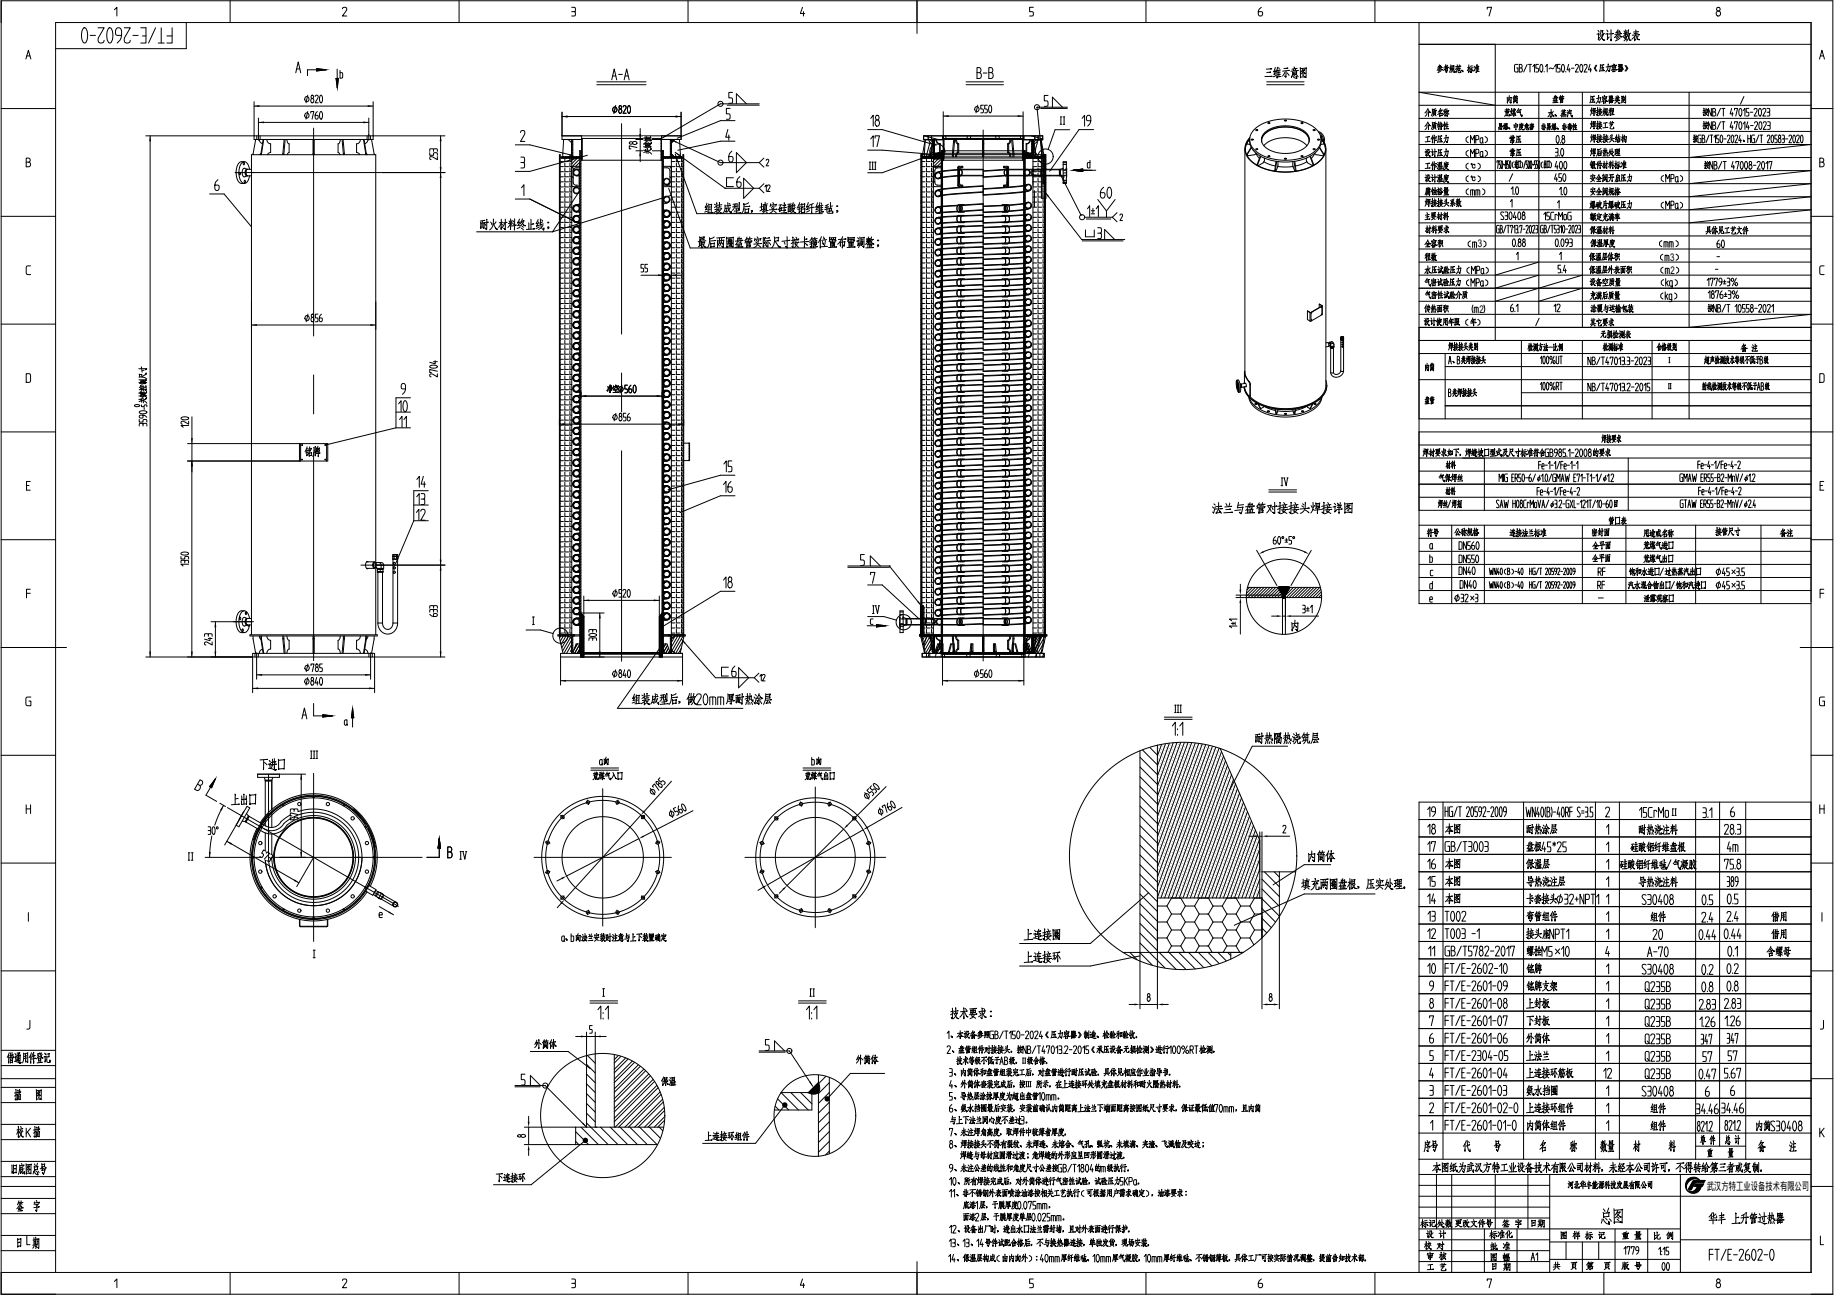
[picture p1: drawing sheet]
<svg xmlns="http://www.w3.org/2000/svg" width="841mm" height="594mm" viewBox="0 0 841 594" stroke-linecap="round" stroke-linejoin="round" font-family="sans-serif">
<defs><g id="words">
<text font-size="9.2" x="734" y="561">总图</text>
<text font-size="8.7" x="36" y="20">FT/E-2602-0</text>
<text font-size="6.7" x="119" y="353">下进口</text>
<g font-size="6.6">
<text x="732" y="19">设计参数表</text>
<text x="580" y="36">三维示意图</text>
<text x="323" y="98">组装成型后，填实硅酸铝纤维毡；</text>
<text x="220" y="106">耐火材料终止线；</text>
<text x="320" y="114">最后两圈盘管实际尺寸按卡箍位置布置调整；</text>
<text x="556" y="236">法兰与盘管对接接头焊接详图</text>
<text x="290" y="323">组装成型后，做20mm厚耐热涂层</text>
<text x="575" y="341">耐热隔热浇筑层</text>
<text x="600" y="395">内筒体</text>
<text x="597" y="408">填充两圈盘根，压实处理。</text>
<text x="469" y="431">上连接圈</text>
<text x="469" y="441">上连接环</text>
<text x="436" y="467">技术要求：</text>
<text x="653" y="528">序号</text>
<text x="706" y="528">名 称</text>
<text x="734" y="528">数量</text>
<text x="749" y="528">材 料</text>
<text x="806" y="528">备 注</text>
<text x="5" y="539">旧底图总号</text>
<text x="8" y="556">签 字</text>
<text x="783" y="561">华丰 上升管过热器</text>
<text x="8" y="572">日 期</text>
</g>
<g font-size="6.5">
<text x="3" y="488">借通用件登记</text>
<text x="8" y="522">校 描</text>
<text x="671" y="528">代 号</text>
</g>
<g font-size="6.4">
<text x="106" y="369">上出口</text>
<text x="7" y="505">描 图</text>
</g>
<g font-size="6.2">
<text x="448" y="36">B-B</text>
<text x="280" y="37">A-A</text>
<text x="504" y="91">60</text>
<text x="140" y="210">铭牌</text>
<text x="784" y="578">FT/E-2602-0</text>
</g>
<g font-size="5.9">
<text x="729" y="138">充满后质量 （kg）</text>
<text x="663" y="382">本图</text>
<text x="700" y="383">耐热涂层</text>
<text x="751" y="383">耐热浇注料</text>
<text x="663" y="398">本图</text>
<text x="743" y="399">硅酸铝纤维毡/气凝胶</text>
<text x="663" y="406">本图</text>
<text x="700" y="406">导热浇注层</text>
<text x="751" y="407">导热浇注料</text>
<text x="663" y="414">本图</text>
<text x="700" y="414">卡套接头∅32+NPT1</text>
<text x="700" y="422">弯管组件</text>
<text x="700" y="430">接头座NPT1</text>
<text x="810" y="439">含螺母</text>
<text x="700" y="446">铭牌</text>
<text x="700" y="454">铭牌支架</text>
<text x="700" y="478">外筒体</text>
<text x="700" y="494">上连接环筋板</text>
<text x="700" y="502">氨水挡圈</text>
<text x="700" y="510">上连接环组件</text>
<text x="700" y="518">内筒体组件</text>
<text x="657" y="538">本图纸为武汉方特工业设备技术有限公司材料，未经本公司许可，不得转给第三者或复制。</text>
</g>
<g font-size="5.8">
<text x="729" y="132">设备空质量 （kg）</text>
<text x="700" y="391">盘根45*25</text>
<text x="748" y="391">硅酸铝纤维盘根</text>
<text x="700" y="398">保温层</text>
<text x="757" y="423">组件</text>
<text x="812" y="423">借用</text>
<text x="812" y="431">借用</text>
<text x="700" y="438">螺栓M5×10</text>
<text x="700" y="462">上封板</text>
<text x="700" y="470">下封板</text>
<text x="700" y="486">上法兰</text>
<text x="757" y="510">组件</text>
<text x="757" y="518">组件</text>
<text x="805" y="518">内筒S30408</text>
</g>
<g font-size="5.6">
<text x="751" y="375">15CrMoⅡ</text>
<text x="662" y="390">GB/T3003</text>
<text x="792" y="390">4m</text>
<text x="753" y="415">S30408</text>
<text x="662" y="422">T002</text>
<text x="662" y="430">T003 -1</text>
<text x="662" y="438">GB/T5782-2017</text>
<text x="755" y="439">A-70</text>
<text x="662" y="446">FT/E-2602-10</text>
<text x="753" y="447">S30408</text>
<text x="662" y="454">FT/E-2601-09</text>
<text x="754" y="455">Q235B</text>
<text x="662" y="462">FT/E-2601-08</text>
<text x="754" y="463">Q235B</text>
<text x="662" y="470">FT/E-2601-07</text>
<text x="754" y="471">Q235B</text>
<text x="662" y="478">FT/E-2601-06</text>
<text x="754" y="479">Q235B</text>
<text x="778" y="479">347</text>
<text x="662" y="486">FT/E-2304-05</text>
<text x="754" y="487">Q235B</text>
<text x="662" y="494">FT/E-2601-04</text>
<text x="754" y="495">Q235B</text>
<text x="662" y="502">FT/E-2601-03</text>
<text x="753" y="503">S30408</text>
<text x="662" y="510">FT/E-2601-02-0</text>
<text x="662" y="518">FT/E-2601-01-0</text>
</g>
<text font-size="5.5" x="762" y="431" transform="rotate(-90 762 431)">20</text>
<g font-size="5.3">
<text x="245" y="481">外筒体</text>
<text x="393" y="488">外筒体</text>
<text x="323" y="523">上连接环组件</text>
<text x="779" y="525">单 件</text>
<text x="791" y="525">总 计</text>
<text x="227" y="542">下连接环</text>
</g>
<g font-size="5.2">
<text x="303" y="498">保温</text>
<text x="783" y="531">重 量</text>
</g>
<g font-size="5.1">
<text x="785" y="487" transform="rotate(-90 785 487)">57</text>
<text x="796" y="486" transform="rotate(-90 796 486)">57</text>
</g>
<g font-size="5">
<text x="403" y="58" transform="rotate(-90 403 58)">18</text>
<text x="500" y="58" transform="rotate(-90 500 58)">19</text>
<text x="403" y="67" transform="rotate(-90 403 67)">17</text>
<text x="187" y="189" transform="rotate(-90 187 189)">10</text>
<text x="195" y="223" transform="rotate(-90 195 223)">14</text>
<text x="336" y="226" transform="rotate(-90 336 226)">16</text>
<text x="195" y="238" transform="rotate(-90 195 238)">12</text>
<text x="336" y="270" transform="rotate(-90 336 270)">18</text>
<text x="782" y="545">武汉方特工业设备技术有限公司</text>
</g>
<g font-size="4.7">
<text x="659" y="33">参考规范、标准</text>
<text x="729" y="77">锻件材料标准</text>
<text x="735" y="161">检测标准</text>
<text x="652" y="209">焊材要求如下，焊缝坡口型式及尺寸标准符合GB985.1-2008的要求</text>
<text x="692" y="246">连接法兰标准</text>
<text x="753" y="252">荒煤气进口</text>
<text x="747" y="264">饱和水进口/过热蒸汽出口</text>
<text x="746" y="270">汽水混合物出口/饱和汽进口</text>
<text x="434" y="483">2、盘管组件对接接头，按NB/T47013.2-2015《承压设备无损检测》进行100%RT检测，</text>
<text x="435" y="493">3、内筒体和盘管组装完工后，对盘管进行耐压试验。具体见相应作业指导书。</text>
<text x="435" y="526">8、焊接接头不得有裂纹、未焊透、未熔合、气孔、弧坑、未填满、夹渣、飞溅物及咬边；</text>
<text x="435" y="543">10、所有焊接完成后，对外筒体进行气密性试验，试验压力5KPa。</text>
<text x="435" y="565">12、设备出厂时，进出水口法兰需封堵，且对外表面进行保护。</text>
<text x="680" y="568">标准化</text>
<text x="683" y="573">批 准</text>
</g>
<g font-size="4.6">
<text x="694" y="33">GB/T150.1～150.4-2024《压力容器》</text>
<text x="691" y="47">内筒</text>
<text x="729" y="47">压力容器类别</text>
<text x="653" y="53">介质名称</text>
<text x="690" y="53">荒煤气</text>
<text x="710" y="54">水、蒸汽</text>
<text x="729" y="53">焊接规程</text>
<text x="653" y="60">介质特性</text>
<text x="729" y="59">焊接工艺</text>
<text x="653" y="66">工作压力 （MPa）</text>
<text x="692" y="66">常压</text>
<text x="729" y="65">焊接接头结构</text>
<text x="299" y="71" transform="rotate(-90 299 71)">关键值</text>
<text x="653" y="72">设计压力 （MPa）</text>
<text x="692" y="72">常压</text>
<text x="729" y="72">焊后热处理</text>
<text x="653" y="78">工作温度 （℃）</text>
<text x="653" y="84">设计温度 （℃）</text>
<text x="729" y="83">安全阀开启压力 （MPa）</text>
<text x="653" y="90">腐蚀裕量 （mm）</text>
<text x="729" y="90">安全阀规格</text>
<text x="653" y="95">焊接接头系数</text>
<text x="729" y="96">爆破片爆破压力 （MPa）</text>
<text x="653" y="101">主要材料</text>
<text x="729" y="101">额定充满率</text>
<text x="653" y="107">材料要求</text>
<text x="729" y="107">保温材料</text>
<text x="782" y="107">具体见工艺文件</text>
<text x="729" y="113">保温厚度 （mm）</text>
<text x="653" y="120">程数</text>
<text x="653" y="126">水压试验压力 （MPa）</text>
<text x="653" y="131">气密试验压力 （MPa）</text>
<text x="653" y="137">气密性试验介质</text>
<text x="729" y="143">涂覆与运输包装</text>
<text x="653" y="149">设计使用年限 （年）</text>
<text x="729" y="150">其它要求</text>
<text x="734" y="155">无损检测表</text>
<text x="664" y="161">焊接接头类别</text>
<text x="700" y="161">检测方法—比例</text>
<text x="759" y="161">合格级别</text>
<text x="798" y="161">备 注</text>
<text x="664" y="167">A、B类焊接接头</text>
<text x="781" y="167">超声检测技术等级不低于B级</text>
<text x="653" y="170">内筒</text>
<text x="780" y="179">射线检测技术等级不低于AB级</text>
<text x="278" y="180">净空∅560</text>
<text x="664" y="182">B类焊接接头</text>
<text x="734" y="203">焊接要求</text>
<text x="663" y="215">材料</text>
<text x="335" y="216" transform="rotate(-90 335 216)">15</text>
<text x="660" y="221">气保焊丝</text>
<text x="663" y="227">材料</text>
<text x="195" y="231" transform="rotate(-90 195 231)">13</text>
<text x="659" y="233">焊丝/焊剂</text>
<text x="667" y="246">公称规格</text>
<text x="786" y="246">接管尺寸</text>
<text x="754" y="246">用途或名称</text>
<text x="816" y="246">备注</text>
<text x="753" y="258">荒煤气出口</text>
<text x="272" y="358">荒煤气入口</text>
<text x="369" y="358">荒煤气出口</text>
<text x="257" y="432">a、b向法兰安装时注意与上下装置确定</text>
<text x="434" y="476">1、本设备参照GB/T150-2024《压力容器》制造、检验和验收。</text>
<text x="439" y="488">技术等级不低于AB级，Ⅱ级合格。</text>
<text x="435" y="499">4、外筒体套装完成后，按Ⅲ 所示，在上连接环处填充盘根材料和耐火隔热材料。</text>
<text x="435" y="504">5、导热层涂抹厚度为超出盘管10mm。</text>
<text x="435" y="510">6、氨水挡圈最后安装，安装前确认内筒距离上法兰下端面距离按图纸尺寸要求，保证最低值70mm，且内筒</text>
<text x="436" y="515">与上下法兰同心度不差过3。</text>
<text x="435" y="521">7、未注焊角高度，取焊件中较薄者厚度。</text>
<text x="440" y="531">焊缝与母材应圆滑过渡；角焊缝的外形应呈凹形圆滑过渡。</text>
<text x="435" y="537">9、未注公差的线性和角度尺寸公差按GB/T1804的m级执行。</text>
<text x="719" y="545">河北华丰能源科技发展有限公司</text>
<text x="435" y="549">11、非不锈钢外表面喷涂油漆按相关工艺执行（可根据用户需求确定），油漆要求：</text>
<text x="442" y="554">底漆1层，干膜厚度0.075mm，</text>
<text x="442" y="560">面漆2层，干膜厚度单层0.025mm。</text>
<text x="659" y="563">处数</text>
<text x="686" y="563">签 字</text>
<text x="699" y="563">日期</text>
<text x="651" y="568">设 计</text>
<text x="435" y="572">13、13、14号件试配合格后，不与换热器连接，单独发货，现场安装。</text>
<text x="653" y="573">校 对</text>
<text x="435" y="579">14、保温层构成（由内向外）：40mm厚纤维毡、10mm厚气凝胶，10mm厚纤维毡、不锈钢薄板，具体工厂可按实际情况调整，提前告知技术部。</text>
<text x="651" y="578">审 核</text>
<text x="683" y="578">图 幅</text>
<text x="681" y="583">日 期</text>
<text x="712" y="582">共 页</text>
<text x="727" y="582">第 页</text>
</g>
<g font-size="4.5">
<text x="712" y="47">盘管</text>
<text x="781" y="53">按NB/T 47015-2023</text>
<text x="781" y="59">按NB/T 47014-2023</text>
<text x="776" y="65">按GB/T150-2024、HG/T 20583-2020</text>
<text x="781" y="78">按NB/T 47008-2017</text>
<text x="783" y="143">按NB/T 10558-2021</text>
<text x="653" y="185">盘管</text>
<text x="730" y="246">密封面</text>
<text x="738" y="241">管口表</text>
<text x="654" y="246">符号</text>
<text x="730" y="252">全平面</text>
<text x="730" y="258">全平面</text>
<text x="754" y="276">泄露观察口</text>
<text x="275" y="351">a向</text>
<text x="372" y="351">b向</text>
<text x="658" y="374" transform="rotate(-90 658 374)">19</text>
<text x="658" y="382" transform="rotate(-90 658 382)">18</text>
<text x="658" y="390" transform="rotate(-90 658 390)">17</text>
<text x="658" y="398" transform="rotate(-90 658 398)">16</text>
<text x="658" y="414" transform="rotate(-90 658 414)">14</text>
<text x="658" y="430" transform="rotate(-90 658 430)">12</text>
<text x="658" y="446" transform="rotate(-90 658 446)">10</text>
<text x="739" y="494" transform="rotate(-90 739 494)">12</text>
<text x="651" y="563">标记</text>
<text x="665" y="563">更改文件号</text>
<text x="713" y="568">图 样 标 记</text>
<text x="741" y="568">重 量</text>
<text x="652" y="583">工 艺</text>
<text x="741" y="582">版 号</text>
</g>
<g font-size="4.4">
<text x="140" y="47">∅820</text>
<text x="281" y="52">∅820</text>
<text x="447" y="52">∅550</text>
<text x="140" y="55">∅760</text>
<text x="200" y="73" transform="rotate(-90 200 73)">253</text>
<text x="713" y="77">400</text>
<text x="713" y="83">450</text>
<text x="688" y="101">S30408</text>
<text x="708" y="101">15CrMoG</text>
<text x="783" y="131">1779±3%</text>
<text x="783" y="137">1876±3%</text>
<text x="140" y="148">∅856</text>
<text x="706" y="167">100%UT</text>
<text x="728" y="167">NB/T47013.3-2023</text>
<text x="200" y="173" transform="rotate(-90 200 173)">2704</text>
<text x="706" y="179">100%RT</text>
<text x="728" y="179">NB/T47013.2-2015</text>
<text x="86" y="196" transform="rotate(-90 86 196)">120</text>
<text x="281" y="193">∅856</text>
<text x="770" y="221">GMAW ER55-B2-MnV/φ1.2</text>
<text x="686" y="233">SAW H08CrMoVA/φ3.2-GXL-121T/10-60目</text>
<text x="770" y="233">GTAW ER55-B2-MnV/φ2.4</text>
<text x="584" y="249">60°±5°</text>
<text x="669" y="252">DN560</text>
<text x="669" y="258">DN550</text>
<text x="86" y="259" transform="rotate(-90 86 259)">1350</text>
<text x="669" y="263">DN40</text>
<text x="787" y="264">∅45×3.5</text>
<text x="669" y="270">DN40</text>
<text x="281" y="274">∅520</text>
<text x="667" y="276">∅32×3</text>
<text x="787" y="270">∅45×3.5</text>
<text x="200" y="283" transform="rotate(-90 200 283)">633</text>
<text x="273" y="294" transform="rotate(-90 273 294)">303</text>
<text x="97" y="296" transform="rotate(-90 97 296)">243</text>
<text x="140" y="308">∅785</text>
<text x="281" y="311">∅840</text>
<text x="447" y="311">∅560</text>
<text x="140" y="314">∅840</text>
<text x="137" y="376" transform="rotate(-90 137 376)">573</text>
<text x="756" y="568">比 例</text>
<text x="744" y="575">1779</text>
</g>
<g font-size="4.2">
<text x="288" y="68">78</text>
<text x="790" y="114" transform="rotate(-90 790 114)">60</text>
<text x="658" y="406" transform="rotate(-90 658 406)">15</text>
<text x="658" y="422" transform="rotate(-90 658 422)">13</text>
<text x="765" y="582" transform="rotate(-90 765 582)">00</text>
</g>
<g font-size="4">
<text x="687" y="60">易爆、中度危害</text>
<text x="707" y="60">非易爆、非毒性</text>
<text x="736" y="264" transform="rotate(-90 736 264)">RF</text>
<text x="736" y="270" transform="rotate(-90 736 270)">RF</text>
</g>
<text font-size="3.9" x="186" y="196" transform="rotate(-90 186 196)">11</text>
<g font-size="3.7">
<text x="297" y="125" transform="rotate(-90 297 125)">55</text>
<text x="683" y="263">WN40（B）-40 HG/T 20592-2009</text>
<text x="683" y="270">WN40（B）-40 HG/T 20592-2009</text>
<text x="705" y="578" transform="rotate(-90 705 578)">A1</text>
</g>
<g font-size="3.5">
<text x="715" y="143" transform="rotate(-90 715 143)">12</text>
<text x="658" y="438" transform="rotate(-90 658 438)">11</text>
</g>
<g font-size="3">
<text x="353" y="88" transform="rotate(-90 353 88)">12</text>
<text x="351" y="312" transform="rotate(-90 351 312)">12</text>
</g>
<text font-size="2.3" x="733" y="276">—</text>
<text font-size="1.7" x="237" y="521">8</text>
</g></defs>
<g fill="none" stroke="#000" stroke-width=".46">
<path d="M650 42l35 6M799 44l-1 4M686 74h1l-1 3M688 74h-1v1l1 1v1h-1M688 74v3zM689 75h1M690 74v1zM690 75a.9 .9 0 0 1 1 1 .9 .9 0 0 1-1 1zM692 74h-1v1l1 1v1h-1M692 74v3zM693 80l-1 3M694 74l-1 1 1 2"/>
<path d="M694 75h1v2M694 77h1M694 74l1 1M695 75v-1zM695 74v2M695 73v4v-1M696 75l-1 1v-1M696 74v3h1v-3h-1M697 74l1 1-1 2M699 74l-1 3M700 74v1v1v1M701 74v3z"/>
<path d="M702 74v3zM702 75h1M704 74h-1v1l1 1v1h-1M705 74h-1v1l1 1v1h-1M705 74l1 3zM707 74l-1 1 1 2M708 74v3M709 74v1l-1 1v-2M709 76v1h-1v-1M709 74v3h1v-3h-1M711 74v1v2M713 68l1 1v2l-1 1"/>
<path d="M713 70h1M714 62a1.8 1.8 0 0 1 1 2 1.8 1.8 0 0 1-1 2zM715 71v1M715 65v1M716 68a1.8 1.8 0 0 1 1 2 1.8 1.8 0 0 1-1 1zM716 62h1v2h-1zM830 66l-56 6M830 78l-56 6M692 92l1-1v4M693 87v-1v3M694 89h.1M695 86a1.8 1.8 0 0 1 1 1 1.8 1.8 0 0 1-1 2z"/>
<path d="M714 93l1-1v3M715 87l1-1v3M716 89h.1M717 86a1.8 1.8 0 0 1 1 2 1.8 1.8 0 0 1-1 1zM830 84l-56 6M830 90l-56 6M830 96l-56 6M654 110l2 2h-1M654 112v1M654 110l-1 2M655 112h-1M655 113h-2"/>
<path d="M656 110v1l2-1v1M657 112v1h1v-1h-1M657 111l-1 1M657 110h.1M657 111l2 1h-1M657 111l-1 2M658 111h.1M660 111l-1 1M660 111v1M660 110h-1h1v3M660 111h-1M660 110v2l1-1v-1l-1 1"/>
<path d="M661 112l-1 1M661 112v1M674 110l-1 1v1l1 1M675 113v-2h2v2M676 111v2M680 110l1 1v1l-1 1M687 103l-1 1v3h1v-2M688 105a1 1 0 0 1 1 1 1 1 0 0 1-1 1v-4l1 1-1 1M690 103l-1 4M691 103h1M691 103v4M692 104v-1h1v4"/>
<path d="M694 110a1.8 1.8 0 0 1 1 1 1.8 1.8 0 0 1-1 2zM694 104v-1v4M695 103l1 1v3h-1M695 105h.1M695 117l1-1v3M695 113h.1M696 110h1v1h-1zM696 107h.1M697 104v-1h1l-1 4M698 105h1M698 110h1v1h-1zM699 104l1-1v1l-1 3h2"/>
<path d="M701 103a2.1 2.1 0 0 1 0 4zM702 104l1-1v1l-1 3h2M704 103l1 1v3h-1M704 105h1M707 103l-1 1v3h1v-2M708 105a1 1 0 0 1 1 1 1 1 0 0 1-1 1v-4l1 1-1 1M711 103l-2 4M711 103h1M711 103v4M713 110a1.8 1.8 0 0 1 1 1 1.8 1.8 0 0 1-1 2zM713 103h-1v2l1 1v1h-1M714 103l1 1v3h-1"/>
<path d="M714 105h.1M715 117l1-1v3M715 113h.1M715 104l1-1v4M716 110a1.8 1.8 0 0 1 1 1 1.8 1.8 0 0 1-1 2zM717 103a2.1 2.1 0 0 1 0 4zM718 105h1M719 111h-1v-1a2.5 2.5 0 0 1 0 3M719 104v-1l1 1-1 3h1M719 110h2v3h-2M719 111h1M721 103a2.1 2.1 0 0 1 0 4z"/>
<path d="M722 104v-1l1 1-1 3h1M724 103v1v3M724 105h.1M729 117v2l1-1M729 116l-1 2M730 116v1h1v-1h-1M730 117v2M730 118l1 1M731 118h-2M731 117h1M732 116v1M732 117l-1 2"/>
<path d="M732 116l1 2v-1v-1M733 118v1M733 117h.1M734 119v-1h-2v1M734 119h-2M735 116l-1 3M735 116h1v1h-1M736 118l-1 1h1M736 118v1M736 117h-1M736 118h-1M737 117v2"/>
<path d="M738 116l-1 2M738 117v2M739 116v3M739 117l1 1h-1M739 118l-1 1M739 117h-1M741 117l-1 1M741 117v1M741 116h-1h1v3M741 117h-1M741 116v2h1v-2l-1 1M742 118l-1 1"/>
<path d="M742 118v1M762 117h-1v1l1 1M763 120v-3h2v3M764 117v3M768 117h1v1l-1 1M787 118h1M654 140l-1 1M655 140l-1 2h1v1M657 140v2h-1M657 140v2M663 140h-1v3M675 140v3"/>
<path d="M680 140v3M693 139a2.1 2.1 0 0 0 0 4l1-2h-2M705 126l-20 6M705 120l-20 6M725 126l-40 12M725 132l-20 6M729 123v2M729 122v2M730 122v1h1v-1h-1M730 124l-1 1M730 123v2M730 124l1 1"/>
<path d="M731 124h-2M731 123h1M732 122v1M732 123l-1 2M733 122v2l1-1v-1h-1M733 124v1M733 123h.1M734 125v-1h-2v1M734 125h-2M735 122l-1 3M735 122h1v1h-1M736 124l-1 1h1"/>
<path d="M736 124v1M736 123h-1M736 124h-1M738 123v1M738 123l-1 2M738 122l-1 2M739 122v4v-1M739 123l1 1M741 124v1M741 122v2M742 125l-1-1-1 1M742 123h-1"/>
<path d="M742 124h-1M742 122l-2 1M742 123l-2 1M743 123v2h1v-2M743 123h2l-1 2M744 123v2M744 122v1M744 124h.1M745 122h-2M746 123l-1 1M746 123l1 1M747 122h-1v3"/>
<path d="M747 123h-1M747 122v2h1v-2l-1 1M747 124l-1 1M748 124v1M762 123h-1v1l1 1M763 126v-3h2v3M764 123v3M768 123h1v1l-1 1M786 123h1M654 141v2M654 142l1 1M655 140l-1 1"/>
<path d="M655 141h-1M656 142h1M656 143h.1M657 143h.1M657 141h-1M657 141h1v1M658 143h.1M659 141v2h1v-2M659 141h2l-1 2M660 140v3M660 142h.1M661 140h-2"/>
<path d="M662 141l-1 1M662 141l1 1M663 141h-1M663 140v2l1-1v-1h-1M663 142l-1 1M663 142l1 1M676 143v-2h1l1 2M677 141v2M694 143h.1M695 140l1-1v4M706 146l-2 3M830 144l-56 6"/>
<path d="M655 254v4h1v-3h-1M657 251l-1 1-1-1 1-2h1v3M655 275h2l-1-1h-1v2h2M657 267v3h-1l-1-2h2M657 261l-1 1v2h1M276 453h1M276 457h1M277 453v4M274 463l1-2v6M276 464v1M276 467h.1M277 463l2-2v6"/>
<circle cx="716" cy="65" r=".9"/>
<circle cx="696" cy="112" r=".9"/>
<circle cx="698" cy="112" r=".9"/>
</g>
<g fill="none" stroke="#000" stroke-width=".46">
<path d="M830 10h-180v267h180M650 20h180M685 20v136M650 42h180M650 48h180M650 54h180M705 42v102M725 42v108M774 42v108M650 60h180M650 66h180M650 72h180"/>
<path d="M650 78h180M650 84h180M650 90h180M650 96h180M650 102h180M650 108h180M650 114h180M650 120h180M650 126h180M650 132h180M650 138h180M650 144h180"/>
<path d="M650 150h180M650 156h180M650 241h180M650 247h180M650 253h180M650 259h180M665 241v36M680 241v36M725 241v36M745 241v36M777 241v36M807 241v36"/>
<path d="M650 265h180M650 271h180M273 517h1"/>
</g>
<g fill="none" stroke="#000" stroke-width=".46">
<path d="M830 10v266M274 38h22M274 39h22M443 38h17M443 39h17M571 274h17M572 269h14l2 4v18M589 274h17M605 269h-14l-2 4v18M269 484v33M273 483v34M282 483v34"/>
<path d="M304 517h-40v8h37"/>
</g>
<g fill="none" stroke="#000" stroke-width=".46">
<path d="M573 269l-1 1M574 269l-3 3M575 269l-4 4M577 269l-5 5M578 269l-5 5M579 269l-4 5M581 269l-5 5M582 269l-5 5M583 269l-4 5M585 269l-5 5M586 269l3 4-1 1M586 269l3 4-3-3"/>
<path d="M586 270l1-1 3 3M586 270l1-1 3 3-2 2h1l-2-2 3-3 1 1M586 269l3 3M586 270l3 3M587 271l1-2 2 2M587 271l2-2 2 1-2-1-2 2 2 2M587 269l3 3M588 269l2 2M588 269l-5 5M588 273l1 1M588 269l2 2-2 3M589 269l-2 2"/>
<path d="M589 274h.1M589 269l-5 5M590 269l1 1M590 272l-4-3-5 5M590 269l-3 3M591 269l-3 3M591 269l-3 4 1 1-1-1 2-2M591 269l-3 3 1 2M591 270l-1-1-3 3M591 270l-1-1-4 5M591 269l-3 4M591 269h.1"/>
<path d="M592 269l-5 5M593 269l-5 5M594 269l-4 5M596 269l-5 5M597 269l-5 5M598 269l-4 5M600 269l-5 5M601 269l-5 5M602 269l-4 5M604 269l-5 5M605 269l-5 5M605 270l-3 4"/>
<path d="M606 271l-3 3M606 273l-2 1M606 274h.1M269 497l4 4M269 492l4 4M269 488l4 4M269 484l4 3M283 484l-1 2M285 484l-3 3M287 485l-5 5M288 486l-6 6M290 486l-8 9"/>
<path d="M291 487l-9 9M293 488l-11 11M293 489l-11 12M295 490l-13 14M296 491l-14 14M297 492l-15 16M298 493l-16 17M299 495l-17 18M300 496l-18 18M301 498l-19 19M302 499l-18 18M264 519l6 6"/>
<path d="M266 517l8 8M269 515l10 10M269 510l4 4M269 506l4 4M269 501l4 4M275 517l8 8M280 517l8 8M284 517l8 8M289 517l8 8M293 517l8 8M298 517l5 5M302 517l2 1"/>
<path d="M303 501l-17 16M303 502l-15 15M304 504l-13 13M304 505l-11 12M304 508l-9 9M305 514l-4 3M305 509l-8 8M305 512l-5 5M264 523l1 2"/>
</g>
<g fill="none" stroke="#000" stroke-width=".46">
<path d="M270 459h13M270 460h13"/>
<circle cx="276" cy="511" r="28"/>
</g>
<g fill="none" stroke="#000" stroke-width=".46">
<path d="M576 252l9 16M579 253l5-2h5h4l5 2M601 252l-9 16M243 482h17l11 8M268 523l-25 20h-17"/>
<circle cx="589" cy="274" r="17"/>
</g>
<g fill="#000">
<path d="M577 254l2-1zM598 253l2 1-2-1z"/>
<circle cx="268" cy="523" r="1.2"/>
</g>
<path d="M584 246h9v3h-9z" fill="#fff"/>
<g fill="none" stroke="#000" stroke-width=".46">
<path d="M258 53h54M258 51v13M312 51v11M432 53h37M432 51v11M469 51v11M257 74h1M257 76h1M257 79h1M258 62h9M259 72v2h2M259 75v1h2"/>
<path d="M259 77v2h2M259 79v2h2M261 72v2h1M261 75v1h1M261 77v2h1M261 79v2h1M263 72l-1 2M265 72l-3 3M265 73l-3 4M265 75l-1 1M265 76h.1M308 74h1"/>
<path d="M308 76h1M308 79h1M310 72v2h2M310 75v1h2M310 77v2h2M310 79v2h2M312 72v2h1M312 75v1h1M312 77v2h1M312 79v2h1M423 74h1M423 76h1"/>
<path d="M423 79h1M425 72v2h1M425 75v1h1M425 77v2h1M425 79v2h1M427 72v2h1M427 75v1h1M427 77v2h1M427 79v2h1M428 70h2v2h-2zM428 70h1M428 71h1"/>
<path d="M428 71h3M428 72h1M429 72h.1M429 71v1M429 71h.1M429 70v1M429 70h.1M429 70l1 2M429 72l-1 2M429 71h1M429 70h1M430 70h.1"/>
<path d="M430 71h.1M430 71v1M430 72h.1M430 70l-1 1M430 71h-1M430 70v1M430 70h1v2h-1zM430 70l1 1M430 72l-2 3M430 71l1 1M430 70v2M431 71h.1"/>
<path d="M431 72h.1M431 71h-1M431 72h-1M431 71v1M431 70h.1M431 70v1M431 73l-3 4M431 75l-1 1M431 76h.1M470 70h2v2h-2zM470 71h.1M470 71h1"/>
<path d="M470 72h.1M470 70h.1M470 71v1M470 70v1M470 72h1M471 71h.1M471 72h.1M471 70h.1M471 71v1M471 70v1M471 71h2M471 70l1 2"/>
<path d="M471 71h1M472 70h1v2h-1zM472 70l-1 1M472 70v1M472 70h.1M472 71h.1M472 71h-1M472 72h.1M472 71v1M472 70v2M472 71h1M472 72h1"/>
<path d="M473 72h.1M473 71h.1M473 70h.1M473 70v1M473 71v1M473 74h2M473 76h2M473 79h2M476 72v2h2M476 75v1h2M476 77v2h2M476 79v2h2"/>
<path d="M478 72v2h1M478 75v1h1M478 77v2h1M478 79v2h1M243 91l23 12M257 81h1M257 83h1M257 86h1M257 88h1M257 90h1M257 93h1M257 95h1"/>
<path d="M257 97h1M257 100h1M259 82v1h2M259 84v2h2M259 86v2h2M259 89v1h2M259 91v2h2M259 93v2h2M259 96v1h2M259 98v2h2M261 82v1h1M261 84v2h1"/>
<path d="M261 86v2h1M261 89v1h1M261 91v2h1M261 93v2h1M261 96v1h1M261 98v2h1M308 81h1M308 83h1M308 86h1M308 88h1M308 90h1M308 93h1"/>
<path d="M308 95h1M308 97h1M308 100h1M310 82v1h2M310 84v2h2M310 86v2h2M310 89v1h2M310 91v2h2M310 93v2h2M310 96v1h2M310 98v2h2M312 82v1h1"/>
<path d="M312 84v2h1M312 86v2h1M312 89v1h1M312 91v2h1M312 93v2h1M312 96v1h1M312 98v2h1M423 81h1M423 83h1M423 86h1M423 88h1M423 90h1"/>
<path d="M423 93h1M423 95h1M423 97h1M423 100h1M425 82v1h1M425 84v2h1M425 86v2h1M425 89v1h1M425 91v2h1M425 93v2h1M425 96v1h1M425 98v2h1"/>
<path d="M427 82v1h1M427 84v2h1M427 86v2h1M427 89v1h1M427 91v2h1M427 93v2h1M427 96v1h1M427 98v2h1M427 87v8M473 81h2M473 83h2M473 86h2"/>
<path d="M473 88h2M473 90h2M473 93h2M473 95h2M473 97h2M473 100h2M474 87v8M476 82v1h2M476 84v2h2M476 86v2h2M476 89v1h2M476 91v2h2"/>
<path d="M476 93v2h2M476 96v1h2M476 98v2h2M478 82v1h1M478 84v2h1M478 86v2h1M478 89v1h1M478 91v2h1M478 93v2h1M478 96v1h1M478 98v2h1M257 102h1"/>
<path d="M257 104h1M257 107h1M257 109h1M257 111h1M257 114h1M257 116h1M257 118h1M259 100v2h2M259 103v1h2M259 105v2h2M259 107v2h2M259 110v1h2"/>
<path d="M259 112v2h2M259 114v2h2M259 117v1h2M259 119v2h2M261 100v2h1M261 103v1h1M261 105v2h1M261 107v2h1M261 110v1h1M261 112v2h1M261 114v2h1M261 117v1h1"/>
<path d="M261 119v2h1M308 102h1M308 104h1M308 107h1M308 109h1M308 111h1M308 114h1M308 116h1M308 118h1M310 100v2h2M310 103v1h2M310 105v2h2"/>
<path d="M310 107v2h2M310 110v1h2M310 112v2h2M310 114v2h2M310 117v1h2M310 119v2h2M312 100v2h1M312 103v1h1M312 105v2h1M312 107v2h1M312 110v1h1M312 112v2h1"/>
<path d="M312 114v2h1M312 117v1h1M312 119v2h1M423 102h1M423 104h1M423 107h1M423 109h1M423 111h1M423 114h1M423 116h1M423 118h1M425 100v2h1"/>
<path d="M425 103v1h1M425 105v2h1M425 107v2h1M425 110v1h1M425 112v2h1M425 114v2h1M425 117v1h1M425 119v2h1M427 100v2h1M427 103v1h1M427 105v2h1M427 107v2h1"/>
<path d="M427 110v1h1M427 112v2h1M427 114v2h1M427 117v1h1M427 119v2h1M473 102h2M473 104h2M473 107h2M473 109h2M473 111h2M473 114h2M473 116h2"/>
<path d="M473 118h2M476 100v2h2M476 103v1h2M476 105v2h2M476 107v2h2M476 110v1h2M476 112v2h2M476 114v2h2M476 117v1h2M476 119v2h2M478 100v2h1M478 103v1h1"/>
<path d="M478 105v2h1M478 107v2h1M478 110v1h1M478 112v2h1M478 114v2h1M478 117v1h1M478 119v2h1M257 121h1M257 123h1M257 125h1M257 128h1M257 130h1"/>
<path d="M257 132h1M257 135h1M257 137h1M257 139h1M259 121v2h2M259 124v1h2M259 126v2h2M259 128v2h2M259 130v2h2M259 133v2h2M259 135v2h2M259 137v2h2"/>
<path d="M259 140v1h2M261 121v2h1M261 124v1h1M261 126v2h1M261 128v2h1M261 130v2h1M261 133v2h1M261 135v2h1M261 137v2h1M261 140v1h1M294 126h19M304 124v6"/>
<path d="M308 121h1M308 123h1M308 125h1M308 128h1M308 130h1M308 132h1M308 135h1M308 137h1M308 139h1M308 124v6M310 121v2h2M310 124v1h2"/>
<path d="M310 126v2h2M310 128v2h2M310 130v2h2M310 133v2h2M310 135v2h2M310 137v2h2M310 140v1h2M312 121v2h1M312 124v1h1M312 126v2h1M312 128v2h1M312 130v2h1"/>
<path d="M312 133v2h1M312 135v2h1M312 137v2h1M312 140v1h1M423 121h1M423 123h1M423 125h1M423 128h1M423 130h1M423 132h1M423 135h1M423 137h1"/>
<path d="M423 139h1M425 121v2h1M425 124v1h1M425 126v2h1M425 128v2h1M425 130v2h1M425 133v2h1M425 135v2h1M425 137v2h1M425 140v1h1M427 121v2h1M427 124v1h1"/>
<path d="M427 126v2h1M427 128v2h1M427 130v2h1M427 133v2h1M427 135v2h1M427 137v2h1M427 140v1h1M473 121h2M473 123h2M473 125h2M473 128h2M473 130h2"/>
<path d="M473 132h2M473 135h2M473 137h2M473 139h2M476 121v2h2M476 124v1h2M476 126v2h2M476 128v2h2M476 130v2h2M476 133v2h2M476 135v2h2M476 137v2h2"/>
<path d="M476 140v1h2M478 121v2h1M478 124v1h1M478 126v2h1M478 128v2h1M478 130v2h1M478 133v2h1M478 135v2h1M478 137v2h1M478 140v1h1M257 141h1M257 144h1"/>
<path d="M257 146h1M257 148h1M257 151h1M257 153h1M257 155h1M257 158h1M259 142v2h2M259 144v2h2M259 147v1h2M259 149v2h2M259 151v2h2M259 154v1h2"/>
<path d="M259 156v2h2M259 158v2h2M261 142v2h1M261 144v2h1M261 147v1h1M261 149v2h1M261 151v2h1M261 154v1h1M261 156v2h1M261 158v2h1M308 141h1M308 144h1"/>
<path d="M308 146h1M308 148h1M308 151h1M308 153h1M308 155h1M308 158h1M310 142v2h2M310 144v2h2M310 147v1h2M310 149v2h2M310 151v2h2M310 154v1h2"/>
<path d="M310 156v2h2M310 158v2h2M312 142v2h1M312 144v2h1M312 147v1h1M312 149v2h1M312 151v2h1M312 154v1h1M312 156v2h1M312 158v2h1M423 141h1M423 144h1"/>
<path d="M423 146h1M423 148h1M423 151h1M423 153h1M423 155h1M423 158h1M425 142v2h1M425 144v2h1M425 147v1h1M425 149v2h1M425 151v2h1M425 154v1h1"/>
<path d="M425 156v2h1M425 158v2h1M427 142v2h1M427 144v2h1M427 147v1h1M427 149v2h1M427 151v2h1M427 154v1h1M427 156v2h1M427 158v2h1M473 141h2M473 144h2"/>
<path d="M473 146h2M473 148h2M473 151h2M473 153h2M473 155h2M473 158h2M476 142v2h2M476 144v2h2M476 147v1h2M476 149v2h2M476 151v2h2M476 154v1h2"/>
<path d="M476 156v2h2M476 158v2h2M478 142v2h1M478 144v2h1M478 147v1h1M478 149v2h1M478 151v2h1M478 154v1h1M478 156v2h1M478 158v2h1M257 160h1M257 162h1"/>
<path d="M257 165h1M257 167h1M257 169h1M257 172h1M257 174h1M257 176h1M257 179h1M259 161v1h2M259 163v2h2M259 165v2h2M259 168v1h2M259 170v2h2"/>
<path d="M259 172v2h2M259 175v1h2M259 177v2h2M259 179v2h2M261 161v1h1M261 163v2h1M261 165v2h1M261 168v1h1M261 170v2h1M261 172v2h1M261 175v1h1M261 177v2h1"/>
<path d="M261 179v2h1M308 160h1M308 162h1M308 165h1M308 167h1M308 169h1M308 172h1M308 174h1M308 176h1M308 179h1M310 161v1h2M310 163v2h2"/>
<path d="M310 165v2h2M310 168v1h2M310 170v2h2M310 172v2h2M310 175v1h2M310 177v2h2M310 179v2h2M312 161v1h1M312 163v2h1M312 165v2h1M312 168v1h1M312 170v2h1"/>
<path d="M312 172v2h1M312 175v1h1M312 177v2h1M312 179v2h1M423 160h1M423 162h1M423 165h1M423 167h1M423 169h1M423 172h1M423 174h1M423 176h1"/>
<path d="M423 179h1M425 161v1h1M425 163v2h1M425 165v2h1M425 168v1h1M425 170v2h1M425 172v2h1M425 175v1h1M425 177v2h1M425 179v2h1M427 161v1h1M427 163v2h1"/>
<path d="M427 165v2h1M427 168v1h1M427 170v2h1M427 172v2h1M427 175v1h1M427 177v2h1M427 179v2h1M473 160h2M473 162h2M473 165h2M473 167h2M473 169h2"/>
<path d="M473 172h2M473 174h2M473 176h2M473 179h2M476 161v1h2M476 163v2h2M476 165v2h2M476 168v1h2M476 170v2h2M476 172v2h2M476 175v1h2M476 177v2h2"/>
<path d="M476 179v2h2M478 161v1h1M478 163v2h1M478 165v2h1M478 168v1h1M478 170v2h1M478 172v2h1M478 175v1h1M478 177v2h1M478 179v2h1M257 181h1M257 183h1"/>
<path d="M257 186h1M257 188h1M257 190h1M257 193h1M257 195h1M257 197h1M257 200h1M259 182v1h2M259 184v2h2M259 186v2h2M259 189v1h2M259 191v2h2"/>
<path d="M259 193v2h2M259 196v1h2M259 198v2h2M261 182v1h1M261 184v2h1M261 186v2h1M261 189v1h1M261 191v2h1M261 193v2h1M261 196v1h1M261 198v2h1M308 181h1"/>
<path d="M308 183h1M308 186h1M308 188h1M308 190h1M308 193h1M308 195h1M308 197h1M308 200h1M310 182v1h2M310 184v2h2M310 186v2h2M310 189v1h2"/>
<path d="M310 191v2h2M310 193v2h2M310 196v1h2M310 198v2h2M312 182v1h1M312 184v2h1M312 186v2h1M312 189v1h1M312 191v2h1M312 193v2h1M312 196v1h1M312 198v2h1"/>
<path d="M423 181h1M423 183h1M423 186h1M423 188h1M423 190h1M423 193h1M423 195h1M423 197h1M423 200h1M425 182v1h1M425 184v2h1M425 186v2h1"/>
<path d="M425 189v1h1M425 191v2h1M425 193v2h1M425 196v1h1M425 198v2h1M427 182v1h1M427 184v2h1M427 186v2h1M427 189v1h1M427 191v2h1M427 193v2h1M427 196v1h1"/>
<path d="M427 198v2h1M473 181h2M473 183h2M473 186h2M473 188h2M473 190h2M473 193h2M473 195h2M473 197h2M473 200h2M476 182v1h2M476 184v2h2"/>
<path d="M476 186v2h2M476 189v1h2M476 191v2h2M476 193v2h2M476 196v1h2M476 198v2h2M478 182v1h1M478 184v2h1M478 186v2h1M478 189v1h1M478 191v2h1M478 193v2h1"/>
<path d="M478 196v1h1M478 198v2h1M257 202h1M257 204h1M257 207h1M257 209h1M257 211h1M257 214h1M257 216h1M257 218h1M259 200v2h2M259 203v1h2"/>
<path d="M259 205v2h2M259 207v2h2M259 210v1h2M259 212v2h2M259 214v2h2M259 217v1h2M259 219v2h2M261 200v2h1M261 203v1h1M261 205v2h1M261 207v2h1M261 210v1h1"/>
<path d="M261 212v2h1M261 214v2h1M261 217v1h1M261 219v2h1M308 202h1M308 204h1M308 207h1M308 209h1M308 211h1M308 214h1M308 216h1M308 218h1"/>
<path d="M310 200v2h2M310 203v1h2M310 205v2h2M310 207v2h2M310 210v1h2M310 212v2h2M310 214v2h2M310 217v1h2M310 219v2h2M312 200v2h1M312 203v1h1M312 205v2h1"/>
<path d="M312 207v2h1M312 210v1h1M312 212v2h1M312 214v2h1M312 217v1h1M312 219v2h1M330 218l-24 7M423 202h1M423 204h1M423 207h1M423 209h1M423 211h1"/>
<path d="M423 214h1M423 216h1M423 218h1M425 200v2h1M425 203v1h1M425 205v2h1M425 207v2h1M425 210v1h1M425 212v2h1M425 214v2h1M425 217v1h1M425 219v2h1"/>
<path d="M427 200v2h1M427 203v1h1M427 205v2h1M427 207v2h1M427 210v1h1M427 212v2h1M427 214v2h1M427 217v1h1M427 219v2h1M473 202h2M473 204h2M473 207h2"/>
<path d="M473 209h2M473 211h2M473 214h2M473 216h2M473 218h2M476 200v2h2M476 203v1h2M476 205v2h2M476 207v2h2M476 210v1h2M476 212v2h2M476 214v2h2"/>
<path d="M476 217v1h2M476 219v2h2M478 200v2h1M478 203v1h1M478 205v2h1M478 207v2h1M478 210v1h1M478 212v2h1M478 214v2h1M478 217v1h1M478 219v2h1M257 221h1"/>
<path d="M257 223h1M257 225h1M257 227h1M257 230h1M257 232h1M257 234h1M257 237h1M257 239h1M259 221v2h2M259 223v2h2M259 226v1h2M259 228v2h2"/>
<path d="M259 230v2h2M259 233v1h2M259 235v2h2M259 237v2h2M259 240v1h2M261 221v2h1M261 223v2h1M261 226v1h1M261 228v2h1M261 230v2h1M261 233v1h1M261 235v2h1"/>
<path d="M261 237v2h1M261 240v1h1M308 221h1M308 223h1M308 225h1M308 227h1M308 230h1M308 232h1M308 234h1M308 237h1M308 239h1M310 221v2h2"/>
<path d="M310 223v2h2M310 226v1h2M310 228v2h2M310 230v2h2M310 233v1h2M310 235v2h2M310 237v2h2M310 240v1h2M312 221v2h1M312 223v2h1M312 226v1h1M312 228v2h1"/>
<path d="M312 230v2h1M312 233v1h1M312 235v2h1M312 237v2h1M312 240v1h1M330 227l-18 8M423 221h1M423 223h1M423 225h1M423 227h1M423 230h1M423 232h1"/>
<path d="M423 234h1M423 237h1M423 239h1M425 221v2h1M425 223v2h1M425 226v1h1M425 228v2h1M425 230v2h1M425 233v1h1M425 235v2h1M425 237v2h1M425 240v1h1"/>
<path d="M427 221v2h1M427 223v2h1M427 226v1h1M427 228v2h1M427 230v2h1M427 233v1h1M427 235v2h1M427 237v2h1M427 240v1h1M473 221h2M473 223h2M473 225h2"/>
<path d="M473 227h2M473 230h2M473 232h2M473 234h2M473 237h2M473 239h2M476 221v2h2M476 223v2h2M476 226v1h2M476 228v2h2M476 230v2h2M476 233v1h2"/>
<path d="M476 235v2h2M476 237v2h2M476 240v1h2M478 221v2h1M478 223v2h1M478 226v1h1M478 228v2h1M478 230v2h1M478 233v1h1M478 235v2h1M478 237v2h1M478 240v1h1"/>
<path d="M257 241h1M257 244h1M257 246h1M257 248h1M257 251h1M257 253h1M257 255h1M257 258h1M259 242v2h2M259 244v2h2M259 247v1h2M259 249v2h2"/>
<path d="M259 251v2h2M259 254v1h2M259 256v2h2M259 258v2h2M261 242v2h1M261 244v2h1M261 247v1h1M261 249v2h1M261 251v2h1M261 254v1h1M261 256v2h1M261 258v2h1"/>
<path d="M308 241h1M308 244h1M308 246h1M308 248h1M308 251h1M308 253h1M308 255h1M308 258h1M310 242v2h2M310 244v2h2M310 247v1h2M310 249v2h2"/>
<path d="M310 251v2h2M310 254v1h2M310 256v2h2M310 258v2h2M312 242v2h1M312 244v2h1M312 247v1h1M312 249v2h1M312 251v2h1M312 254v1h1M312 256v2h1M312 258v2h1"/>
<path d="M423 241h1M423 244h1M423 246h1M423 248h1M423 251h1M423 253h1M423 255h1M423 258h1M425 242v2h1M425 244v2h1M425 247v1h1M425 249v2h1"/>
<path d="M425 251v2h1M425 254v1h1M425 256v2h1M425 258v2h1M427 242v2h1M427 244v2h1M427 247v1h1M427 249v2h1M427 251v2h1M427 254v1h1M427 256v2h1M427 258v2h1"/>
<path d="M473 241h2M473 244h2M473 246h2M473 248h2M473 251h2M473 253h2M473 255h2M473 258h2M476 242v2h2M476 244v2h2M476 247v1h2M476 249v2h2"/>
<path d="M476 251v2h2M476 254v1h2M476 256v2h2M476 258v2h2M478 242v2h1M478 244v2h1M478 247v1h1M478 249v2h1M478 251v2h1M478 254v1h1M478 256v2h1M478 258v2h1"/>
<path d="M257 274h1M257 260h1M257 262h1M257 265h1M257 267h1M257 269h1M257 272h1M257 276h1M257 279h1M259 272v2h2M259 279v2h2M259 261v1h2"/>
<path d="M259 263v2h2M259 265v2h2M259 268v1h2M259 270v2h2M259 275v1h2M259 277v2h2M261 272v2h1M261 279v2h1M261 261v1h1M261 263v2h1M261 265v2h1M261 268v1h1"/>
<path d="M261 270v2h1M261 275v1h1M261 277v2h1M268 275h34M268 273v10M302 273v10M308 274h1M308 260h1M308 262h1M308 265h1M308 267h1M308 269h1"/>
<path d="M308 272h1M308 276h1M308 279h1M310 272v2h2M310 279v2h2M310 261v1h2M310 263v2h2M310 265v2h2M310 268v1h2M310 270v2h2M310 275v1h2M310 277v2h2"/>
<path d="M312 272v2h1M312 279v2h1M312 261v1h1M312 263v2h1M312 265v2h1M312 268v1h1M312 270v2h1M312 275v1h1M312 277v2h1M330 271l-27 17M423 274h1M423 260h1"/>
<path d="M423 262h1M423 265h1M423 267h1M423 269h1M423 272h1M423 276h1M423 279h1M425 272v2h1M425 279v2h1M425 261v1h1M425 263v2h1M425 265v2h1"/>
<path d="M425 268v1h1M425 270v2h1M425 275v1h1M425 277v2h1M427 272v2h1M427 279v2h1M427 261v1h1M427 263v2h1M427 265v2h1M427 268v1h1M427 270v2h1M427 275v1h1"/>
<path d="M427 277v2h1M473 274h2M473 260h2M473 262h2M473 265h2M473 267h2M473 269h2M473 272h2M473 276h2M473 279h2M476 272v2h2M476 279v2h2"/>
<path d="M476 261v1h2M476 263v2h2M476 265v2h2M476 268v1h2M476 270v2h2M476 275v1h2M476 277v2h2M478 272v2h1M478 279v2h1M478 261v1h1M478 263v2h1M478 265v2h1"/>
<path d="M478 268v1h1M478 270v2h1M478 275v1h1M478 277v2h1M567 274h21M567 273h21M569 268v2M569 273v1M569 276v15M586 269h2h3M588 274h1v10M588 274v10"/>
<path d="M597 277l1 1v3h-1M597 279h1M599 279h1M599 278v2M601 278v-1v4M241 289h7l6 1M257 281h1M257 283h1M257 286h1M257 288h1M257 290h1M259 282v1h2"/>
<path d="M259 284v2h2M259 286v2h2M259 289v1h2M259 291h.1M261 282v1h1M261 284v2h1M261 286v2h1M261 289v1h1M261 291h.1M266 299h2zM266 299l2 1zM266 300h2v1h-2z"/>
<path d="M266 281l2 2v16h-2zM266 281h11M275 281v20M302 299h2v2h-2zM302 299l2 1zM302 297l-19 28h58M304 281v18h-2v-16zM308 281h1M308 283h1M308 286h1M308 288h1M308 290h1"/>
<path d="M310 282v1h2M310 284v2h2M310 286v2h2M310 289v1h2M310 291h.1M312 293l16 18h18M312 282v1h1M312 284v2h1M312 286v2h1M312 289v1h1M312 291h.1M313 300v1h-47"/>
<path d="M423 281h1M423 283h1M423 286h1M423 288h1M423 290h1M425 282v1h1M425 284v2h1M425 286v2h1M425 289v1h1M425 291h.1M427 282v1h1M427 284v2h1"/>
<path d="M427 286v2h1M427 289v1h1M427 291h.1M473 281h2M473 283h2M473 286h2M473 288h2M473 290h2M476 282v1h2M476 284v2h2M476 286v2h2M476 289v1h2"/>
<path d="M476 291h.1M478 282v1h1M478 284v2h1M478 286v2h1M478 289v1h1M478 291h.1M479 300v1h-47M564 286h2M565 285v1M566 285v1M567 287h-3l1 1M567 284h-3l1 1"/>
<path d="M583 282h2M588 282h1M592 282h12M599 280h1M334 306h-3v4h3M339 306l4 5-4 4zM346 311l2 2M348 309l-2 2M301 358h1v2l-1-1zM303 357h-1l1 2 1-1 1 1-1 1M308 358l-13 14M400 359a2.1 2.1 0 0 1 3 3l-2-1z"/>
<path d="M590 342h-16l-10 20M294 374l-35 38M298 361l2 3M300 361l-1-1 1-1 2 3M307 371l1 4M310 370l-1 1v1h2v1l-1 1M311 369a2.2 2.2 0 0 0 2 4l-1-2h-1M313 369a2 2 0 0 1 1 3l-1-2zM318 372l-23 11M396 363l2 3M398 362h-1l2 2 1-1 1 1-1 1M399 360v1l1 1h1l1 1-1 1"/>
<path d="M403 370l1 4M405 370h-1l2-1 1 3M406 361l-18 17M407 368a2.1 2.1 0 0 0 2 3l-1-1h-1M408 367a2 2 0 0 1 2 3l-1-1zM413 370l-15 9M588 379a.8 .8 0 0 1 1-1 1 1 0 0 1 0 2l-1 2h1M293 385l-33 17M387 380l-26 26M396 380l-44 26M572 383h3M577 381v19"/>
<path d="M577 383h1M578 381v19M581 383h10M610 396h-12l-14 10M257 414l-2 2M257 403l-2 1M350 407l-3 1M359 408l-2 2M527 409l-27 24h-33M531 415h.1M531 415h4M531 415v1"/>
<path d="M535 415l2 4M537 412h.1M537 412h4M537 419h4M537 412l-2 3M537 419l-2 4M541 419l2 4M541 412l2 3M541 412h.1M543 415h5M543 415l-2 4M548 415l2 4"/>
<path d="M550 412h.1M550 412h4M550 419h4M550 412l-2 3M550 419l-2 4M554 419l2 4M554 412l2 3M554 412h.1M556 415l-2 4M556 415h4M560 415l2 4M562 412h.1"/>
<path d="M562 412h5M562 419h5M562 412l-2 3M562 419l-2 4M567 419l2 4M567 412l2 3M567 412h.1M569 415h4M569 415l-2 4M573 415l2 4M575 412h.1M575 412h3"/>
<path d="M575 419h3M575 412l-2 3M575 419l-2 4M630 410h-32l-32 14M523 437v26M523 438l-23 5h-33M531 430h.1M531 422v1M531 437v26M531 423h4M531 430h4M531 423h.1"/>
<path d="M535 430l2 4M535 423l2 3M537 426h4M537 434h4M537 426l-2 4M537 434l-2 3M541 434l2 3M541 426l2 4M543 423h5M543 430h5M543 423l-2 3M543 430l-2 4"/>
<path d="M548 430l2 4M548 423l2 3M550 426h4M550 434h4M550 426l-2 4M550 434l-2 3M554 434l2 3M554 426l2 4M556 423l-2 3M556 430l-2 4M556 423h4M556 430h4"/>
<path d="M560 430l2 4M560 423l2 3M562 426h5M562 434h5M562 426l-2 4M562 434l-1 3M564 437v3M567 434l1 3M567 426l2 4M569 423h4M569 430h4M569 423l-2 3"/>
<path d="M569 430l-2 4M573 430l2 3M573 423l2 3M575 426h3M575 426l-2 4M578 420v43M586 420v43M526 456h1v1h-1zM582 456h1v1h-1zM264 475h14M269 473v11M271 470h-1v2h1v2h-1"/>
<path d="M273 473v10M518 461h2M523 461h8M533 461h3M581 461h3M236 498h14l19 19M243 498v-5l5 5M348 482h14l11 16M355 482v-5l5 5M406 492h-16l-11 12M240 517h24M242 512v2"/>
<path d="M242 517v8M360 507l-14 17h-24M240 525h24M242 527v3"/>
<circle cx="257" cy="291" r="3"/>
<circle cx="299" cy="363" r="1.1"/>
<circle cx="303" cy="360" r=".9"/>
<circle cx="308" cy="373" r="1.1"/>
<circle cx="397" cy="365" r="1.1"/>
<circle cx="404" cy="372" r="1.1"/>
<circle cx="526" cy="458" r=".9"/>
<circle cx="582" cy="458" r=".9"/>
<circle cx="250" cy="498" r="1.2"/>
<circle cx="362" cy="482" r="1.2"/>
</g>
<g fill="#000">
<path d="M258 53h2v1zM310 53h2l-2 1zM432 53h3v1zM466 53h3l-3 1zM302 126h2l-2 1zM308 126h2v1zM268 275h2v1zM300 275h2l-2 1zM568 270h1v3zM569 274v2h-1zM275 281v3zM312 293l2 2z"/>
<path d="M585 282h3l-3 1zM589 282h3v1zM275 299v2zM295 372h1l-2 2zM388 378l1 1-2 1zM396 380l2-1v1zM293 385l2-2v1zM575 383h2l-2 1zM578 383h3v1zM257 414l2-2-2 3zM257 402h3l-2 1zM349 407l3-1-2 1z"/>
<path d="M359 407l2-1-2 2zM266 475h3l-3 1zM273 475h2v1zM520 460l3 1h-3zM531 461l2-1v1zM578 461l3-1v1zM584 460l2 1h-2zM371 496l2 2zM242 514h1l-1 3zM267 515l2 2zM242 525l1 2h-1z"/>
<circle cx="360" cy="507" r="1.2"/>
<circle cx="379" cy="504" r="1.2"/>
</g>
<g fill="none" stroke="#000" stroke-width=".46">
<path d="M52 4l2-1v4M157 4a1 1 0 0 1 1-1 1.1 1.1 0 0 1 1 2l-2 2h2M262 3l2 1-1 1 1 1v1h-2M262 5h1M368 3l-1 3h2M368 5v2M474 3h-2v2l2 1v1h-2M578 3a2.2 2.2 0 0 0-1 2 2.2 2.2 0 0 0 1 2l1-1v-1h-2M682 4v-1h2l-1 4M787 3h1v2h-1zM136 33l1-5 1 5M136 32h1"/>
<path d="M145 31l4 1-4 1zM149 32h-8v3M149 32l-4 1M149 32l-4-1v2M154 36l1 4M154 36h1v4M154 36h1v4zM155 32v8M156 32v4h1v-3h-1M834 27l1-4 1 4M834 26h2M492 78h4v1z"/>
<path d="M492 78h6M492 78l4 1M496 78h-4M834 74l2 1v1h-1h-1v-4l2 1-1 1M836 122h-2v1v3h2M834 171l2 1v3h-2zM587 219h1M588 219v4M588 219h1M589 219l1 4v-4M590 219h.1M587 223h1"/>
<path d="M834 223h1M836 221h-2v4h2M834 272h2M836 270h-2v4M244 283h1M244 286h1M244 283v3M592 285v4M592 286h3v3l-1-1 1 1M593 287h1M594 284l-1 4M337 305a4 4 0 0 0-1 5h1v-2h-2"/>
<path d="M836 320h-1h-1v3l2 1v-3h-1M537 333l2-2v6M538 327h1M538 323h1M539 323v4M540 327h.1M540 323h.1M540 334v1M540 337h.1M540 323v4M541 333l1-2v6M541 327h.1"/>
<path d="M541 323h1M541 323v4M662 370v4M662 372h2M664 370v4M666 370h-1l-1 1v3h2v-2h-1M668 370l-2 4M669 370h1M669 370v4M672 371l1-1-1 4h2M675 370a2.7 2.7 0 0 1 0 4l-1-2zM677 370h-1v2l1 1v1h-1"/>
<path d="M679 372h-1v-2h1a4 4 0 0 1-1 4M680 371v-1h1l-1 4h1M682 372h1M683 371l1-1h1l-2 4h2M686 370a2.7 2.7 0 0 1 0 4l-1-2zM688 370a2.7 2.7 0 0 1 0 4l-1-2zM690 372h-1v-2h1a4 4 0 0 1 0 4M700 370v5l1-4v4l1-5M704 370v5l-2-5v5M705 370l-1 3h2M705 372v3M707 370a2.7 2.7 0 0 1 0 5l-1-2z"/>
<path d="M709 370v5M709 372a1.3 1.3 0 0 1 1 1 1.3 1.3 0 0 1 0 2h-1v-5l1 1v1M711 370v5M712 372h1M714 370v3h1M715 372v3M716 370a2.7 2.7 0 0 1 0 5v-2zM718 372h1l-1-2v5M718 372l1 3M720 372h1M721 370h-1v5M724 370h-1l1 4v1l-1-1"/>
<path d="M725 372h1M725 373h1M727 370l1 1v3l-1 1M727 372h.1M728 374v1M730 370h-1v2l1 1v1l-1 1M736 371a1 1 0 0 1 1-1 1.1 1.1 0 0 1 1 2l-2 3h2M736 379l1-1v5M781 370l1 1v2v2h-1M781 373h1M783 375h.1M784 372l1-2v5"/>
<path d="M790 379a1.1 1.1 0 0 1 2-1 1 1 0 0 1 0 2l-2 2h2M793 378h1v2h-1zM795 370a2.7 2.7 0 0 0-1 4l1-2h-2M796 378l2 1-1 1 1 2h-2M834 369v4M834 371h2M836 369v4M736 395l1-1v4M736 387l1-1v5M790 395v-1h2l-1 4M793 380h2v1l-1 1-1-1zM795 394h-2v2l2 1-1 1h-1"/>
<path d="M795 398h.1M796 382h.1M796 396h2v1l-1 1h-1zM796 380h1M797 394h1l-1 2zM736 419l1-1v4M736 411l1-1v4M736 403l1-1v4M780 419a1 1 0 0 1 1-1 1.1 1.1 0 0 1 1 2l-2 3h2M781 410a2.4 2.4 0 0 1 1 2 2.4 2.4 0 0 1-1 3l-1-2zM783 414v1M784 418l-1 3h2"/>
<path d="M785 410h-1v3h1v2h-1M792 419a1 1 0 0 1 1-1 1 1 0 0 1 0 2l-1 2h1M792 402l1 1v3h-1M792 404h.1M792 410a2.4 2.4 0 0 1 2 2 2.4 2.4 0 0 1-1 2l-1-2zM794 402v2zM794 404l1 1-1 1-1-1zM794 414h.1M796 418l-1 3h2M797 410h-2v2l2 1v1h-2M797 404h-2v-2h1a4 4 0 0 1 0 4M835 418v4"/>
<path d="M736 427l1-1v4M737 434l-1 3h2M737 436v2M779 426a2.4 2.4 0 0 1 2 2 2.4 2.4 0 0 1-1 3l-1-2zM781 430v1M783 422v1M783 426l-1 3h2M783 429v2M785 421v2M786 426l-1 3h1M786 429v2M791 426a2.4 2.4 0 0 1 2 2 2.4 2.4 0 0 1-2 2l-1-2z"/>
<path d="M793 434a2.4 2.4 0 0 1 1 2 2.4 2.4 0 0 1-1 2l-1-2zM793 430h.1M794 422h.1M795 426l-1 3h1M795 438h.1M795 428v2M795 435l1-1v4M796 420v2M797 426l-1 3h2M798 428v2M371 457h1M371 453h1"/>
<path d="M372 453v4M373 457h.1M373 453h.1M373 453v4M656 460h1v1l-1 1zM656 458h1l-1 2zM657 452h-2v-2h1a3 3 0 0 1 0 4M736 459l1-1v4M736 451l1-1v4M736 443l1-1v4M779 459a1 1 0 0 1 1-1 1.1 1.1 0 0 1 1 2l-2 3h2M781 450a2.4 2.4 0 0 1 1 2 2.4 2.4 0 0 1-1 3l-1-2z"/>
<path d="M781 442a2.4 2.4 0 0 1 1 2 2.4 2.4 0 0 1-1 3l-1-2zM783 458h1l-1 2zM783 446v1M783 454v1M783 443a1.1 1.1 0 0 1 2-1 1 1 0 0 1 0 2l-2 3h2M784 452h1v1v2l-2-1zM784 450h1v2h-1zM785 458l1 1v1v3h-1M790 459a1.1 1.1 0 0 1 2-1 1 1 0 0 1 0 1l-2 3h2M792 450a2.4 2.4 0 0 1 2 2 2.4 2.4 0 0 1-1 2l-1-2zM792 442a2.4 2.4 0 0 1 2 2 2.4 2.4 0 0 1-1 2l-1-2zM794 458h1v2h-1z"/>
<path d="M794 446h.1M794 454h.1M795 443a1 1 0 0 1 1-1 1 1 0 0 1 1 1l-2 3h2M795 452h2v1l-1 1h-1zM795 450h1v2h-1zM796 458h2l-1 2 1 2h-2M353 477h-2v2h1l1 1-1 1-1 1M370 463l1-2v6M372 464v1M372 467h.1M373 463l1-2v6M655 467v-1h2l-1 4"/>
<path d="M657 474a2.7 2.7 0 0 0-1 4l1-2h-2M736 475l1-1v4M736 467l1-1v4M779 467l1-1v5M781 470v1M781 462v1M782 467a1 1 0 0 1 1-1 1 1 0 0 1 0 2l-1 3h2M783 460l1 1-1 2-1-1zM785 460h1M786 466a2.7 2.7 0 0 0-1 5l1-2-2-1M791 467l1-1v4M792 474h1v4h-1"/>
<path d="M792 476h.1M793 470h.1M793 462h.1M793 467a1.1 1.1 0 0 1 2-1 1 1 0 0 1 0 1l-2 3h2M794 460h1l1 1-1 1-1-1zM794 474l-1 3h2M794 476v2M795 475v-1h2l-1 4M796 460h1M797 466a2.7 2.7 0 0 0 0 4l1-2h-2M836 468v4h-2M241 492h-2v3h1l1 1v1h-2"/>
<path d="M655 498h2l-1 2 1 2h-2M655 500h1M656 490l-1 3h2M657 492v2M657 482h-2v2l2 1v1h-2M736 499l1-1v4M736 483l1-1v4M779 490a2.4 2.4 0 0 1 2 2 2.4 2.4 0 0 1-1 3l-1-2zM781 494v1M783 498a2.7 2.7 0 0 0 0 5v-2l-1-1M783 490l-1 3h2M783 492v3"/>
<path d="M785 491v-1h1l-1 5M792 490h-2v2l2 1v1h-2M793 494h.1M795 498a2.7 2.7 0 0 0-1 4l1-2h-2M795 490a2.7 2.7 0 0 0 0 4v-2h-1M796 491v-1h2l-1 4M655 506a1 1 0 0 1 2 0 1 1 0 0 1 0 1l-2 3h2M656 515l1-1v4M736 515l1-1v4M736 507l1-1v4M778 506l1 1v1v2l-1 1M778 508h1"/>
<path d="M778 514h1v2h-1zM778 516l1 1v2l-1-1zM780 515v-1h1l-1 5h1M781 506l-1 3h2M781 508v3M782 515v-1v5M783 510v1M783 518v1M784 515v-1h1l-1 5h1M784 506l-1 3h2M785 508v3M787 506a2.7 2.7 0 0 0 0 5l1-2-2-1"/>
<path d="M789 506h2l-1 2 1 2h-2M789 508h1M791 514h1l-1 2zM791 516l1 1-1 1v-1zM792 506l-1 3h2M793 515v-1h1l-1 4h1M793 508v2M794 510h.1M794 515l1-1v4M796 506l-1 3h2M796 518h.1M796 508v2"/>
<path d="M796 515l1-1h1l-2 4h2M799 506a2.7 2.7 0 0 0 0 4v-2h-2M834 517v4M835 519l1 2M836 517l-2 3M760 573l1-1v3M762 574h.1M762 575h.1M762 573l1-1v3M765 572h-1v2h1v1h-1M834 567v4h2M52 588l2-2v4"/>
<path d="M157 587a1 1 0 0 1 1-1 1.1 1.1 0 0 1 1 2l-2 2h2M262 586l2 1-1 1 1 1v1h-2M262 588h1M368 586l-1 3h2M368 588v2M474 586h-2v2l2 1v1h-2M578 586a2.2 2.2 0 0 0-1 2 2.2 2.2 0 0 0 1 2h1v-1l-2-1M682 587v-1h2l-1 4M787 587h1v1h-1z"/>
<circle cx="788" cy="6" r="1.1"/>
<circle cx="788" cy="589" r="1.1"/>
</g>
<g fill="none" stroke="#000" stroke-width=".46">
<path d="M257 79h-1M257 80l-1 1M257 74h-1M257 75l-1 1M257 76l-1 1M257 77l-1 1M257 71l-1 1M257 72l-1 1M258 72h-1M258 72h.1M259 72h.1M260 72h.1"/>
<path d="M261 72h-1M261 72h.1M262 64h.1M262 72h1M263 67l-1 1M263 69h-1M263 70l-1 1M263 71l-1 1M263 66l-1 1M263 65l-1 1M263 72h1h-1M264 72h.1"/>
<path d="M265 72h.1M266 69v1M266 70v1M266 71v1M266 72v1M266 74v1M266 75v1M266 76v1M266 77v1M266 79v1M266 80v1M267 63v1"/>
<path d="M267 68h.1M267 69h.1M267 70v1M267 71v1M267 73h.1M267 64h.1M267 64v1M267 65h.1M267 66h.1M267 66v1M267 67h.1M267 67v1"/>
<path d="M267 69v1M267 70h.1M267 71h.1M267 72h.1M267 72v1M303 64v1M303 65v1M303 71h.1M303 72h.1M303 73h.1M303 67h.1M303 68h.1"/>
<path d="M303 69v1M304 69v1M304 70v1M304 77v1M304 78v1M304 72h.1M304 73v1M304 74v1M304 75v1M304 79v1M305 72h-1M305 72h.1"/>
<path d="M306 72h.1M307 72h-1M308 72h-1M308 64l-1 1M308 66l-1 1M308 67l-1 1M308 69l-1 1M308 70l-1 1M308 71l-1 1M308 65l-1 1M308 72h.1M309 72h.1"/>
<path d="M310 72h-1M310 72h.1M311 72h.1M312 72h.1M313 71h.1M313 76h.1M313 72h.1M313 73v1M313 77v1M313 78v1M313 80h.1M313 74v1"/>
<path d="M423 71l-1 1M423 73h-1M423 74h-1M423 75l-1 1M423 76l-1 1M423 79h-1M423 78h-1M424 72h-1M424 72h.1M425 72h.1M426 72h-1M427 72h-1"/>
<path d="M427 72h.1M428 64v1M428 65v1M428 66v1M428 70v1M428 71v1M428 68h.1M428 69v1M429 72h-1M429 72h.1M430 72h.1M431 72h.1"/>
<path d="M432 69l-1 1M432 76l-1 1M432 71l-1 1M432 73h-1M432 74l-1 1M432 78l-1 1M432 79l-1 1M432 70l-1 1M432 75l-1 1M432 63v1M433 64h-1M433 65l-1 1"/>
<path d="M433 67h-1M433 68l-1 1M433 70l-1 1M433 72h-1M433 73h-1M433 68h-1M433 69h-1M433 64l-1 1M433 65h-1M433 66h-1M433 67l-1 1M433 69l-1 1"/>
<path d="M433 70h-1M433 71h-1M433 71l-1 1M433 72l-1 1M469 68h.1M469 69v1M469 71h.1M469 72h.1M469 73h.1M469 64v1M469 66h.1M469 67h.1"/>
<path d="M470 73l-1 1M470 74l-1 1M470 76h-1M470 69l-1 1M470 70l-1 1M470 72l-1 1M470 77l-1 1M470 78l-1 1M470 79l-1 1M470 72h.1M471 72h.1M472 72h.1"/>
<path d="M473 72h-1M473 64v1M474 68l-1 1M474 69l-1 1M474 65l-1 1M474 70l-1 1M474 72h-1M474 67h-1M474 72h.1M475 72h.1M476 72h-1M476 72h.1"/>
<path d="M477 72h.1M478 72h-1M479 71h.1M479 72v1M479 73v1M479 80h.1M479 75h.1M479 76h.1M479 77v1M479 78v1M257 85l-1 1M257 86l-1 1"/>
<path d="M257 88h-1M257 90l-1 1M257 91l-1 1M257 93h-1M257 94l-1 1M257 95l-1 1M257 98h-1M257 99l-1 1M257 81l-1 1M257 83h-1M257 84h-1M257 89h-1"/>
<path d="M257 96l-1 1M266 81v1M266 83h.1M266 84v1M266 85v1M266 86v1M266 88v1M266 89v1M266 90v1M266 91v1M266 93v1M266 94v1"/>
<path d="M266 95v1M266 96v1M266 98v1M266 99v1M304 83v1M304 84v1M304 86h.1M304 91v1M304 92v1M304 98v1M304 99v1M304 80v1"/>
<path d="M304 82v1M304 87v1M304 88v1M304 89v1M304 93v1M304 94v1M304 96v1M304 97v1M313 82v1M313 83v1M313 90h.1M313 97v1"/>
<path d="M313 81h.1M313 85h.1M313 86h.1M313 87v1M313 91v1M313 92v1M313 93v1M313 95h.1M313 99h.1M313 100h.1M313 88v1M313 96v1"/>
<path d="M423 99l-1 1M423 80l-1 1M423 81l-1 1M423 83h-1M423 84l-1 1M423 86l-1 1M423 88h-1M423 89l-1 1M423 90l-1 1M423 93h-1M423 94l-1 1M423 95l-1 1"/>
<path d="M423 97h-1M423 98h-1M423 85l-1 1M423 92h-1M432 83l-1 1M432 80l-1 1M432 81l-1 1M432 84l-1 1M432 85l-1 1M432 86l-1 1M432 88l-1 1M432 89l-1 1"/>
<path d="M432 90l-1 1M432 92h-1M432 93l-1 1M432 94l-1 1M432 95l-1 1M432 97l-1 1M432 98l-1 1M432 99l-1 1M470 81l-1 1M470 82l-1 1M470 88l-1 1M470 89l-1 1"/>
<path d="M470 95h-1M470 96l-1 1M470 83l-1 1M470 84l-1 1M470 86l-1 1M470 87l-1 1M470 91l-1 1M470 92l-1 1M470 93l-1 1M470 97l-1 1M470 98l-1 1M470 100l-1 1"/>
<path d="M479 87v1M479 94h.1M479 95h.1M479 81v1M479 82v1M479 83v1M479 85h.1M479 89h.1M479 90h.1M479 91v1M479 96v1M479 97v1"/>
<path d="M479 99h.1M479 86v1M479 92v1M479 100v1M257 100l-1 1M257 102h-1M257 104l-1 1M257 105l-1 1M257 107h-1M257 108h-1M257 109l-1 1M257 112h-1"/>
<path d="M257 113l-1 1M257 114l-1 1M257 115l-1 1M257 117h-1M257 118l-1 1M257 119l-1 1M257 103h-1M257 110l-1 1M266 100v1M266 102h.1M266 103v1M266 104v1"/>
<path d="M266 105v1M266 107v1M266 108v1M266 109v1M266 110v1M266 112v1M266 113v1M266 114v1M266 115v1M266 117v1M266 118v1M266 119v1"/>
<path d="M304 105h.1M304 106v1M304 112v1M304 113v1M304 118v1M304 120v1M304 101v1M304 102v1M304 103v1M304 107v1M304 108v1M304 110v1"/>
<path d="M304 111v1M304 115v1M304 116v1M304 117v1M313 104h.1M313 105h.1M313 111v1M313 118h.1M313 119h.1M313 101v1M313 106v1M313 107v1"/>
<path d="M313 109h.1M313 112v1M313 114h.1M313 115v1M313 116v1M313 102v1M313 110v1M423 100l-1 1M423 102h-1M423 103l-1 1M423 104l-1 1M423 105l-1 1"/>
<path d="M423 108l-1 1M423 109l-1 1M423 111h-1M423 112h-1M423 113l-1 1M423 116h-1M423 117h-1M423 118l-1 1M423 119l-1 1M423 107h-1M423 114l-1 1M432 100l-1 1"/>
<path d="M432 102l-1 1M432 103l-1 1M432 104l-1 1M432 105l-1 1M432 107l-1 1M432 108l-1 1M432 109l-1 1M432 111h-1M432 112l-1 1M432 113l-1 1M432 114l-1 1M432 116l-1 1"/>
<path d="M432 117l-1 1M432 118l-1 1M432 119l-1 1M470 102l-1 1M470 103l-1 1M470 108l-1 1M470 110l-1 1M470 111l-1 1M470 116l-1 1M470 117l-1 1M470 101l-1 1M470 105l-1 1"/>
<path d="M470 106l-1 1M470 107l-1 1M470 112l-1 1M470 114h-1M470 115l-1 1M470 119l-1 1M470 120l-1 1M479 101v1M479 108h.1M479 109h.1M479 115v1M479 102v1"/>
<path d="M479 104h.1M479 105v1M479 106v1M479 110v1M479 111v1M479 113h.1M479 116v1M479 118h.1M479 119v1M479 114h.1M257 121h-1M257 122h-1"/>
<path d="M257 123l-1 1M257 126h-1M257 127h-1M257 128l-1 1M257 129l-1 1M257 131h-1M257 133l-1 1M257 135h-1M257 136h-1M257 137l-1 1M257 140h-1M257 124l-1 1"/>
<path d="M257 132l-1 1M257 138l-1 1M266 121h.1M266 122v1M266 123v1M266 124v1M266 126v1M266 127v1M266 128v1M266 129v1M266 131v1M266 132v1"/>
<path d="M266 133v1M266 135h.1M266 136v1M266 137v1M266 138v1M266 140v1M304 121v1M304 126v1M304 127v1M304 134v1M304 135v1M304 122v1"/>
<path d="M304 124h.1M304 125v1M304 129v1M304 130v1M304 131v1M304 132v1M304 136v1M304 138h.1M304 139v1M313 125v1M313 133h.1M313 139v1"/>
<path d="M313 120v1M313 121v1M313 123h.1M313 126v1M313 128h.1M313 129v1M313 130v1M313 134v1M313 135v1M313 137h.1M313 124h.1M313 132h.1"/>
<path d="M313 138h.1M423 121h-1M423 123l-1 1M423 125h-1M423 126h-1M423 127l-1 1M423 130h-1M423 131h-1M423 132l-1 1M423 133l-1 1M423 135h-1M423 137l-1 1"/>
<path d="M423 138l-1 1M423 140h-1M423 122l-1 1M423 128l-1 1M423 136l-1 1M432 121l-1 1M432 122l-1 1M432 123l-1 1M432 125h-1M432 126l-1 1M432 127l-1 1M432 128l-1 1"/>
<path d="M432 130l-1 1M432 131l-1 1M432 132l-1 1M432 133l-1 1M432 135l-1 1M432 136l-1 1M432 137l-1 1M432 138l-1 1M432 140l-1 1M470 124l-1 1M470 125l-1 1M470 130l-1 1"/>
<path d="M470 131l-1 1M470 138l-1 1M470 139l-1 1M470 121l-1 1M470 122l-1 1M470 126l-1 1M470 128h-1M470 129l-1 1M470 133h-1M470 134l-1 1M470 135l-1 1M470 136l-1 1"/>
<path d="M479 123h.1M479 129v1M479 130v1M479 137h.1M479 120v1M479 124v1M479 125v1M479 127h.1M479 132h.1M479 133h.1M479 134v1M479 138v1"/>
<path d="M479 139v1M479 122h.1M479 128h.1M479 135v1M257 141h-1M257 142l-1 1M257 143l-1 1M257 145h-1M257 147l-1 1M257 148l-1 1M257 150h-1M257 151l-1 1"/>
<path d="M257 152l-1 1M257 154h-1M257 155h-1M257 156l-1 1M257 157l-1 1M257 159h-1M257 146l-1 1M257 160h-1M266 141v1M266 142v1M266 143v1M266 145v1"/>
<path d="M266 146v1M266 147v1M266 148v1M266 150v1M266 151v1M266 152v1M266 154h.1M266 155v1M266 156v1M266 157v1M266 159v1M266 160v1"/>
<path d="M304 140v1M304 141v1M304 148v1M304 149v1M304 154v1M304 155v1M304 157h.1M304 143h.1M304 144v1M304 145v1M304 146v1M304 150v1"/>
<path d="M304 151v1M304 153v1M304 158v1M304 159v1M313 140v1M313 147h.1M313 153v1M313 154v1M313 142h.1M313 143h.1M313 144v1M313 148v1"/>
<path d="M313 149v1M313 151h.1M313 152h.1M313 156h.1M313 157h.1M313 158v1M313 145v1M313 159v1M423 141l-1 1M423 144h-1M423 145h-1M423 146l-1 1"/>
<path d="M423 147l-1 1M423 149h-1M423 151l-1 1M423 152l-1 1M423 154h-1M423 155l-1 1M423 156l-1 1M423 159h-1M423 142l-1 1M423 150h-1M423 157l-1 1M432 141l-1 1"/>
<path d="M432 142l-1 1M432 144h-1M432 145l-1 1M432 146l-1 1M432 147l-1 1M432 149l-1 1M432 150l-1 1M432 151l-1 1M432 152l-1 1M432 154l-1 1M432 155l-1 1M432 156l-1 1"/>
<path d="M432 157l-1 1M432 159l-1 1M470 144l-1 1M470 145l-1 1M470 147h-1M470 152l-1 1M470 153l-1 1M470 159l-1 1M470 140l-1 1M470 141l-1 1M470 143l-1 1M470 148l-1 1"/>
<path d="M470 149l-1 1M470 150l-1 1M470 154l-1 1M470 155l-1 1M470 157l-1 1M470 158l-1 1M479 143v1M479 144v1M479 151h.1M479 158v1M479 141h.1M479 142h.1"/>
<path d="M479 146h.1M479 147h.1M479 148v1M479 152v1M479 153v1M479 154v1M479 156h.1M479 160h.1M479 149v1M479 157v1M257 161l-1 1M257 162l-1 1"/>
<path d="M257 164h-1M257 165l-1 1M257 166l-1 1M257 169h-1M257 170l-1 1M257 171l-1 1M257 173h-1M257 175l-1 1M257 176l-1 1M257 178h-1M257 179h-1M257 167l-1 1"/>
<path d="M257 174h-1M266 161v1M266 162v1M266 164v1M266 165v1M266 166v1M266 167v1M266 169v1M266 170v1M266 171v1M266 173h.1M266 174v1"/>
<path d="M266 175v1M266 176v1M266 178v1M266 179v1M304 162v1M304 163v1M304 169v1M304 170v1M304 176h.1M304 177v1M304 160v1M304 164v1"/>
<path d="M304 165v1M304 167v1M304 168v1M304 172v1M304 173v1M304 174v1M304 178v1M304 179v1M313 161h.1M313 168v1M313 175h.1M313 176h.1"/>
<path d="M313 162v1M313 163v1M313 164v1M313 166h.1M313 170h.1M313 171h.1M313 172v1M313 177v1M313 178v1M313 180h.1M313 167v1M313 173v1"/>
<path d="M423 160l-1 1M423 161l-1 1M423 163h-1M423 165l-1 1M423 166l-1 1M423 168h-1M423 169h-1M423 170l-1 1M423 173h-1M423 174l-1 1M423 175l-1 1M423 177h-1"/>
<path d="M423 179l-1 1M423 164h-1M423 171l-1 1M423 178h-1M432 160l-1 1M432 161l-1 1M432 163h-1M432 164l-1 1M432 165l-1 1M432 166l-1 1M432 168l-1 1M432 169l-1 1"/>
<path d="M432 170l-1 1M432 171l-1 1M432 173l-1 1M432 174l-1 1M432 175l-1 1M432 176l-1 1M432 178l-1 1M432 179l-1 1M470 160l-1 1M470 166h-1M470 167l-1 1M470 173l-1 1"/>
<path d="M470 174l-1 1M470 179l-1 1M470 162l-1 1M470 163l-1 1M470 164l-1 1M470 168l-1 1M470 169l-1 1M470 171l-1 1M470 172l-1 1M470 176l-1 1M470 177l-1 1M470 178l-1 1"/>
<path d="M479 165h.1M479 166h.1M479 172v1M479 179h.1M479 180h.1M479 161h.1M479 162v1M479 167v1M479 168v1M479 170h.1M479 173v1M479 175h.1"/>
<path d="M479 176v1M479 177v1M479 163v1M479 171v1M257 180l-1 1M257 183h-1M257 184l-1 1M257 185l-1 1M257 187h-1M257 188h-1M257 189l-1 1M257 190l-1 1"/>
<path d="M257 192h-1M257 193h-1M257 194l-1 1M257 197h-1M257 198h-1M257 199l-1 1M257 181l-1 1M257 195l-1 1M266 180v1M266 181v1M266 183v1M266 184v1"/>
<path d="M266 185v1M266 186v1M266 188v1M266 189v1M266 190v1M266 192h.1M266 193v1M266 194v1M266 195v1M266 197v1M266 198v1M266 199v1"/>
<path d="M304 183v1M304 184v1M304 189v1M304 191v1M304 192v1M304 197v1M304 198v1M304 181v1M304 182v1M304 186v1M304 187v1M304 188v1"/>
<path d="M304 193v1M304 195h.1M304 196v1M304 200v1M313 182v1M313 189h.1M313 190h.1M313 196v1M313 183v1M313 185h.1M313 186v1M313 187v1"/>
<path d="M313 191v1M313 192v1M313 194h.1M313 197v1M313 199h.1M313 200v1M313 181v1M313 195h.1M423 180l-1 1M423 182h-1M423 183h-1M423 184l-1 1"/>
<path d="M423 187h-1M423 188h-1M423 189l-1 1M423 190l-1 1M423 192h-1M423 194l-1 1M423 196h-1M423 197h-1M423 198l-1 1M423 185l-1 1M423 193l-1 1M423 199l-1 1"/>
<path d="M432 180l-1 1M432 182h-1M432 183l-1 1M432 184l-1 1M432 185l-1 1M432 187l-1 1M432 188l-1 1M432 189l-1 1M432 190l-1 1M432 192l-1 1M432 193l-1 1M432 194l-1 1"/>
<path d="M432 196h-1M432 197l-1 1M432 198l-1 1M432 199l-1 1M470 181l-1 1M470 182l-1 1M470 187l-1 1M470 188l-1 1M470 195l-1 1M470 196l-1 1M470 183l-1 1M470 185h-1"/>
<path d="M470 186l-1 1M470 190l-1 1M470 191l-1 1M470 192l-1 1M470 193l-1 1M470 197l-1 1M470 199h-1M470 200l-1 1M479 186v1M479 194h.1M479 181v1M479 182v1"/>
<path d="M479 184h.1M479 187v1M479 189h.1M479 190v1M479 191v1M479 195v1M479 196v1M479 198h.1M479 199h.1M479 185h.1M479 193h.1M257 200l-1 1"/>
<path d="M257 202h-1M257 204l-1 1M257 206h-1M257 207h-1M257 208l-1 1M257 211h-1M257 212h-1M257 213l-1 1M257 214l-1 1M257 216h-1M257 218l-1 1M257 219l-1 1"/>
<path d="M257 203l-1 1M257 209l-1 1M257 217l-1 1M266 200v1M266 202v1M266 203v1M266 204v1M266 206h.1M266 207v1M266 208v1M266 209v1M266 211v1"/>
<path d="M266 212v1M266 213v1M266 214v1M266 216v1M266 217v1M266 218v1M266 219v1M304 205v1M304 206v1M304 211v1M304 212v1M304 219v1"/>
<path d="M304 220v1M304 201v1M304 202v1M304 203v1M304 207v1M304 209h.1M304 210v1M304 214h.1M304 215v1M304 216v1M304 217v1M313 204h.1"/>
<path d="M313 210v1M313 211v1M313 201v1M313 205v1M313 206v1M313 208h.1M313 213h.1M313 214h.1M313 215v1M313 218h.1M313 219v1M313 209h.1"/>
<path d="M313 203h.1M313 216v1M316 208h.1M316 209v1M316 210v1M316 204h.1M316 205v1M316 207h.1M423 201h-1M423 202h-1M423 203l-1 1M423 204l-1 1"/>
<path d="M423 206h-1M423 208l-1 1M423 209l-1 1M423 211h-1M423 212l-1 1M423 215h-1M423 216h-1M423 217l-1 1M423 218l-1 1M423 220h-1M423 207l-1 1M423 213l-1 1"/>
<path d="M432 201l-1 1M432 202l-1 1M432 203l-1 1M432 204l-1 1M432 206l-1 1M432 207l-1 1M432 208l-1 1M432 209l-1 1M432 211l-1 1M432 212l-1 1M432 213l-1 1M432 215h-1"/>
<path d="M432 216l-1 1M432 217l-1 1M432 218l-1 1M432 220l-1 1M470 209l-1 1M470 201l-1 1M470 202l-1 1M470 210l-1 1M470 215l-1 1M470 216l-1 1M470 218h-1M470 204l-1 1"/>
<path d="M470 205l-1 1M470 206l-1 1M470 207l-1 1M470 211l-1 1M470 212l-1 1M470 214l-1 1M470 219l-1 1M479 200v1M479 201v1M479 208h.1M479 214v1M479 215v1"/>
<path d="M479 203h.1M479 204h.1M479 205v1M479 209v1M479 210v1M479 212h.1M479 213h.1M479 217h.1M479 218h.1M479 219v1M479 206v1M257 221h-1"/>
<path d="M257 222l-1 1M257 223l-1 1M257 225h-1M257 226h-1M257 227l-1 1M257 228l-1 1M257 230h-1M257 232l-1 1M257 233l-1 1M257 235h-1M257 236l-1 1M257 237l-1 1"/>
<path d="M257 240h-1M257 231h-1M257 238l-1 1M266 221v1M266 222v1M266 223v1M266 225h.1M266 226v1M266 227v1M266 228v1M266 230v1M266 231v1"/>
<path d="M266 232v1M266 233v1M266 235v1M266 236v1M266 237v1M266 238v1M266 240v1M304 225v1M304 226v1M304 228h.1M304 233v1M304 221v1"/>
<path d="M304 222v1M304 224v1M304 229v1M304 230v1M304 231v1M304 234v1M304 235v1M304 236v1M304 238v1M304 239v1M313 220v1M313 222h.1"/>
<path d="M313 223h.1M313 224v1M313 225v1M313 227h.1M313 228h.1M313 229v1M313 232h.1M313 233v1M313 234v1M313 235v1M313 237h.1M313 239v1"/>
<path d="M313 230v1M313 238v1M423 222l-1 1M423 223l-1 1M423 225h-1M423 226l-1 1M423 227l-1 1M423 230h-1M423 231l-1 1M423 232l-1 1M423 234h-1M423 236l-1 1"/>
<path d="M423 237l-1 1M423 239h-1M423 240h-1M423 221h-1M423 228l-1 1M423 235h-1M432 221l-1 1M432 222l-1 1M432 223l-1 1M432 225l-1 1M432 226l-1 1M432 227l-1 1"/>
<path d="M432 228l-1 1M432 230l-1 1M432 231l-1 1M432 232l-1 1M432 234h-1M432 235l-1 1M432 236l-1 1M432 237l-1 1M432 239l-1 1M432 240l-1 1M470 223l-1 1M470 224l-1 1"/>
<path d="M470 230l-1 1M470 231l-1 1M470 220l-1 1M470 221l-1 1M470 225l-1 1M470 226l-1 1M470 228l-1 1M470 229l-1 1M470 233l-1 1M470 234l-1 1M470 235l-1 1M470 237h-1"/>
<path d="M470 238l-1 1M470 239l-1 1M479 222h.1M479 223v1M479 224v1M479 225v1M479 227h.1M479 229v1M479 231h.1M479 232h.1M479 233v1M479 236h.1"/>
<path d="M479 237h.1M479 238v1M479 239v1M479 220v1M479 228v1M479 234v1M257 241l-1 1M257 242l-1 1M257 244h-1M257 246l-1 1M257 247l-1 1M257 249h-1"/>
<path d="M257 250h-1M257 251l-1 1M257 254h-1M257 255l-1 1M257 256l-1 1M257 258h-1M257 259h-1M257 245h-1M257 252l-1 1M266 241v1M266 242v1M266 244h.1"/>
<path d="M266 245v1M266 246v1M266 247v1M266 249v1M266 250v1M266 251v1M266 252v1M266 254v1M266 255v1M266 256v1M266 258h.1M266 259v1"/>
<path d="M304 240v1M304 241v1M304 243v1M304 244v1M304 245v1M304 247h.1M304 248v1M304 249v1M304 250v1M304 252v1M304 253v1M304 254v1"/>
<path d="M304 255v1M304 257v1M304 258v1M304 259v1M313 241h.1M313 242h.1M313 243v1M313 246h.1M313 247h.1M313 248v1M313 249v1M313 251h.1"/>
<path d="M313 253v1M313 254v1M313 256h.1M313 257v1M313 258v1M313 260h.1M313 244v1M313 252v1M423 241l-1 1M423 244h-1M423 245l-1 1M423 246l-1 1"/>
<path d="M423 248h-1M423 250l-1 1M423 251l-1 1M423 253h-1M423 254h-1M423 255l-1 1M423 258h-1M423 259h-1M423 242l-1 1M423 249h-1M423 256l-1 1M432 241l-1 1"/>
<path d="M432 242l-1 1M432 244l-1 1M432 245l-1 1M432 246l-1 1M432 248h-1M432 249l-1 1M432 250l-1 1M432 251l-1 1M432 253h-1M432 254l-1 1M432 255l-1 1M432 256l-1 1"/>
<path d="M432 258l-1 1M432 259l-1 1M470 240l-1 1M470 242l-1 1M470 243l-1 1M470 244l-1 1M470 245l-1 1M470 247l-1 1M470 248l-1 1M470 249l-1 1M470 250l-1 1M470 252l-1 1"/>
<path d="M470 253l-1 1M470 254l-1 1M470 256h-1M470 257l-1 1M470 258l-1 1M470 259l-1 1M479 241h.1M479 243v1M479 244v1M479 246h.1M479 247v1M479 248v1"/>
<path d="M479 250h.1M479 251h.1M479 252v1M479 253v1M479 255h.1M479 257v1M479 258v1M479 260h.1M479 242v1M479 256h.1M257 260l-1 1M257 261l-1 1"/>
<path d="M257 263h-1M257 264h-1M257 265l-1 1M257 268h-1M257 269h-1M257 270l-1 1M257 271l-1 1M257 273h-1M257 275l-1 1M257 277h-1M257 278h-1M257 279l-1 1"/>
<path d="M257 266l-1 1M257 274l-1 1M266 260v1M266 261v1M266 263h.1M266 264v1M266 265v1M266 266v1M266 268v1M266 269v1M266 270v1M266 271v1"/>
<path d="M266 273v1M266 274v1M266 275v1M266 277h.1M266 278v1M266 279v1M304 260v1M304 262v1M304 263v1M304 264v1M304 266h.1M304 267v1"/>
<path d="M304 268v1M304 269v1M304 271v1M304 272v1M304 273v1M304 274v1M304 276v1M304 277v1M304 278v1M304 280h.1M313 261h.1M313 262v1"/>
<path d="M313 263v1M313 265h.1M313 267v1M313 268v1M313 270h.1M313 271v1M313 272v1M313 275h.1M313 276v1M313 277v1M313 279h.1M313 274h.1"/>
<path d="M313 280h.1M313 266h.1M423 260l-1 1M423 261l-1 1M423 263h-1M423 265l-1 1M423 267h-1M423 268h-1M423 269l-1 1M423 272h-1M423 273h-1M423 274l-1 1"/>
<path d="M423 275l-1 1M423 277h-1M423 264l-1 1M423 270l-1 1M423 279l-1 1M423 278l-1 1M432 270l-1 1M432 272l-1 1M432 273l-1 1M432 274l-1 1M432 260l-1 1M432 261l-1 1"/>
<path d="M432 263l-1 1M432 264l-1 1M432 265l-1 1M432 267h-1M432 268l-1 1M432 269l-1 1M432 275l-1 1M432 277l-1 1M432 278l-1 1M432 279l-1 1M470 261l-1 1M470 262l-1 1"/>
<path d="M470 263l-1 1M470 264l-1 1M470 266l-1 1M470 267l-1 1M470 268l-1 1M470 270h-1M470 271l-1 1M470 272l-1 1M470 273l-1 1M470 275l-1 1M470 276l-1 1M470 277l-1 1"/>
<path d="M470 278l-1 1M470 280l-1 1M479 261v1M479 262v1M479 265h.1M479 266v1M479 267v1M479 269h.1M479 271v1M479 272v1M479 274h.1M479 275v1"/>
<path d="M479 276v1M479 279h.1M479 280v1M479 264h.1M479 270h.1M479 277v1M257 282h-1M257 283h-1M257 284l-1 1M257 285l-1 1M257 287h-1M257 289l-1 1"/>
<path d="M257 290l-1 1M257 280l-1 1M257 288l-1 1M257 291v1M257 292h-1M258 291v1M258 292l-1 2M259 291v1M259 292l-2 4M261 291l-1 1M261 292l-3 5M261 292l-3 7"/>
<path d="M262 291l-1 1M262 296l-2 4M262 293l-4 7M263 292l-1 1M263 293l-1 1M263 294l-1 1M263 296l-1 1M263 297l-2 2M263 298l-1 1M263 291v1M265 295l-2 3M266 295l-3 5"/>
<path d="M266 280v1M266 282v1M266 283v1M266 284v1M266 285v1M266 287v1M266 288v1M266 289v1M266 290v1M266 292v1M266 293v1M266 294v1"/>
<path d="M266 296h.1M266 297l-1 3M266 298v1M304 281v1M304 282v1M304 283v1M304 285v1M304 286v1M304 287v1M304 288v1M304 290v1M304 291v1"/>
<path d="M304 292v1M304 293v1M304 295v1M304 296v1M304 297v1M304 299h.1M305 295l-1 2M306 296l-2 3M306 297l-1 3M307 298l-1 2M307 291v1M307 292h.1"/>
<path d="M308 292l-1 1M308 293l-1 1M308 296l-1 1M308 297l-1 1M308 298l-1 1M308 291v1M309 291v1M309 292l-2 4M311 291l-1 1M311 292l-3 5M312 291v1M312 292l-4 6"/>
<path d="M312 297l-1 3M313 291v1M313 294l-3 5M313 292l-4 7M313 287v1M313 281v1M313 282v1M313 284h.1M313 285h.1M313 286v1M313 289h.1M313 290v1"/>
<path d="M314 291v1M422 291v1M423 286h-1M423 284l-1 1M423 280l-1 1M423 282h-1M423 283l-1 1M423 292h-1M423 286l-1 1M423 288l-1 1M423 289l-1 1M423 290l-1 1"/>
<path d="M423 291v1M424 292l-1 2M424 291v1M425 292l-2 4M426 291l-1 1M427 291l-4 6M427 292l-3 7M428 296l-3 4M428 293l-4 7M428 291v1M428 292v1M428 293v1"/>
<path d="M428 294v1M428 296v1M428 297l-1 2M428 298v1M429 291v1M430 291v1M431 295l-2 4M431 296l-2 4M431 298v1M432 280l-1 1M432 282l-1 1M432 283l-1 1"/>
<path d="M432 284l-1 1M432 286h-1M432 287l-1 1M432 288l-1 1M432 289l-1 1M432 291l-1 1M432 292l-1 1M432 293l-1 1M432 294l-1 1M432 296l-1 1M432 297l-1 1M432 298l-1 1"/>
<path d="M470 281l-1 1M470 282l-1 1M470 283l-1 1M470 285l-1 1M470 286l-1 1M470 287l-1 1M470 289h-1M470 290l-1 1M470 291l-1 1M470 292l-1 1M470 294l-1 1M470 295l-1 1"/>
<path d="M470 296l-1 1M470 299h.1M471 295l-2 3M472 296l-2 3M472 291h.1M472 297l-1 3M473 299l-1 1M473 292h.1M473 291v1M474 292l-1 1M474 293l-1 1M474 296l-1 1"/>
<path d="M474 297l-1 1M474 299h-1M474 291v1M476 291l-3 5M477 291l-3 6M478 298l-1 1M478 291l-4 7M479 294l-3 5M479 281v1M479 283h.1M479 284h.1M479 285v1"/>
<path d="M479 286v1M479 288h.1M479 289h.1M479 290v1M479 291l-4 8M523 356l8 8M523 352l8 8M523 347l8 8M524 344l7 7M527 343l4 3M531 342h.1M523 379l8 8"/>
<path d="M523 370l8 8M523 374l8 8M523 365l8 8M523 361l8 8M523 396l8 8M523 392l8 8M523 388l8 7M523 383l8 8M580 400l6 7M584 400l2 2M523 419l8 8M523 414l8 8"/>
<path d="M523 410l8 8M523 405l8 8M523 401l8 8M578 417l7 6M578 412l8 8M578 408l8 8M578 403l8 8M518 437l3 3M522 437l6 5M523 432l11 12M523 428l8 8M523 423l8 8"/>
<path d="M531 437l8 7M536 437l8 7M540 437l8 7M545 437l7 7M549 437l6 6M554 437l5 5M558 437l4 3M563 437l1 1M578 430h.1M578 425l3 3M578 421l5 4M379 494l-4 3"/>
<path d="M380 496l-5 5M355 507l2 2M356 504l6 5M358 501l8 8M363 501l7 8M367 501l5 5M372 501h.1M372 502h.1M380 501l-5 5M380 505l-5 5M380 510l-5 5M380 514l-5 5"/>
<path d="M380 519l-5 5M380 523l-5 5M380 528l-2 1"/>
</g>
<g fill="none" stroke="#000" stroke-width=".46">
<path d="M420 0v15M581 38h17M581 39h17M1 297h29M266 281l2 2v18h-2zM304 281v20h-2v-18zM825 297h15M559 343l18 42v27M650 368v215h180M830 368v163h-180M375 493v37M380 494v35"/>
<path d="M358 501h14v8h-17M650 538h180M658 538v25M665 538v45M685 538v25M700 538v25M710 538v45M770 538v45M650 558h60M770 548h60M420 578v15M650 563h120"/>
<path d="M680 563v20M695 563v20M710 569h60M710 577h60M740 563v20M755 563v20M770 568h60"/>
<circle cx="258" cy="375" r=".8"/>
<circle cx="270" cy="368" r=".8"/>
<circle cx="283" cy="368" r=".8"/>
<circle cx="295" cy="375" r=".8"/>
<circle cx="356" cy="375" r=".8"/>
<circle cx="367" cy="369" r=".8"/>
<circle cx="380" cy="369" r=".8"/>
<circle cx="392" cy="375" r=".8"/>
<circle cx="251" cy="400" r=".8"/>
<circle cx="251" cy="386" r=".8"/>
<circle cx="276" cy="393" r="19"/>
<circle cx="276" cy="393" r="28"/>
<circle cx="302" cy="400" r=".8"/>
<circle cx="302" cy="386" r=".8"/>
<circle cx="349" cy="387" r=".8"/>
<circle cx="349" cy="400" r=".8"/>
<circle cx="374" cy="393" r="18"/>
<circle cx="374" cy="393" r="27"/>
<circle cx="398" cy="387" r=".8"/>
<circle cx="398" cy="400" r=".8"/>
<circle cx="258" cy="412" r=".8"/>
<circle cx="270" cy="418" r=".8"/>
<circle cx="283" cy="418" r=".8"/>
<circle cx="295" cy="412" r=".8"/>
<circle cx="356" cy="411" r=".8"/>
<circle cx="367" cy="418" r=".8"/>
<circle cx="380" cy="418" r=".8"/>
<circle cx="392" cy="411" r=".8"/>
</g>
<g fill="none" stroke="#000" stroke-width=".46">
<path d="M582 225h12M582 226h12M534 329h12M534 330h12M271 352h13M271 353h13M368 352h13M368 353h13M374 393h3M366 459h13M366 460h13"/>
<circle cx="542" cy="392" r="52"/>
<circle cx="374" cy="511" r="19"/>
</g>
<path d="M370 501h5v-5zM372 501v1h1l2-1zM370 501l2 1v-1zM375 496v5a5 5 0 0 0 0-5z" fill-rule="evenodd" fill="#000"/>
<g fill="none" stroke="#000" stroke-width=".46">
<path d="M285 57v96M451 60v95M285 171v18M451 172v18M285 207v96M451 208v95M257 374l2 1M269 367l1 2M276 362v63M283 367v2M296 374l-2 1M355 374l2 2"/>
<path d="M367 368v2M374 361v64M381 368l-1 2M392 374l-1 2M245 393h63M250 386l2 1M252 400h-2M300 400h3M303 386l-3 1M341 393h65M348 386l2 1M350 399l-2 1"/>
<path d="M397 399l2 1M399 386l-2 1M259 411l-2 1M270 417l-1 2M283 417v2M294 411l2 1M357 410l-2 2M367 416v3M380 416l1 3M391 410l1 2M375 496a4 4 0 0 1-1 6l-4-1"/>
<circle cx="276" cy="393" r="26"/>
<circle cx="374" cy="393" r="25"/>
</g>
<g fill="none" stroke="#000" stroke-width=".46">
<path d="M1 0h839v593h-839zM85 10v12h-60M105 0v10M210 0v10M315 0v10M420 0v10M525 0v10M630 0v10M735 0v10M830 50h10M830 99h10M830 149h10"/>
<path d="M830 198h10M830 247h10M830 297h10M830 346h10M650 376h180M650 368h180M661 368v8M698 368v40M731 368v40M742 368v163M777 368v163M788 368v157"/>
<path d="M800 368v163M650 400h180M650 392h180M650 384h180M661 384v8M830 396h10M650 416h180M650 408h180M661 416v115M698 416v8M731 416v115M650 440h180"/>
<path d="M650 432h180M650 424h180M698 432v8M650 456h180M650 448h180M698 456v16M830 445h10M650 480h180M650 472h180M650 464h180M698 480v8M1 499h24"/>
<path d="M1 489h24M1 482h24M650 496h180M650 488h180M830 495h10M1 516h24M1 506h24M650 519h180M650 512h180M650 504h180M698 512v19M1 539h24"/>
<path d="M1 532h24M1 522h24M777 525h23M1 556h24M1 549h24M650 543h60M650 548h60M650 553h60M830 544h10M1 573h24M1 566h24M650 568h60"/>
<path d="M650 573h60M650 578h60M718 569v8M725 569v14M733 569v8M1 583h24M105 583v10M210 583v10M315 583v10M420 583v10M525 583v10M630 583v10"/>
<path d="M735 583v10"/>
</g>
<path d="M25 10h805v573h-805zM710 548h60M774 541a4 4 0 0 1 5 0 4 4 0 0 0-5 0 4 4 0 0 0 0 5h1h2l1-2h-1v-1h4l-1 1a4 4 0 0 1-6 3 4 4 0 0 1 0-6zM776 541h6l-1 1h-4l-2 3a.7 .7 0 0 1-1 1 .7 .7 0 0 1 0-1z" fill="none" stroke="#000" stroke-width=".46"/>
<g fill="#000">
<path d="M774 541a4 4 0 0 1 5 0 4 4 0 0 0-5 0 4 4 0 0 0 0 5h1h2l1-2h-1v-1h4l-1 1a4 4 0 0 1-6 3 4 4 0 0 1 0-6z" fill-rule="evenodd"/>
<path d="M776 541h6l-1 1h-4l-2 3-1 1v-1z" fill-rule="evenodd"/>
</g>
<g fill="none" stroke="#000" stroke-width=".46">
<path d="M12 27l1-4 1 4M12 26h2M1 50h24M575 59a23 23 0 0 1 29 1 7 7 0 0 1-4 11 23 23 0 0 1-26-3 6 6 0 0 1 1-9zM12 74l2 1v1h-1h-1v-4l2 1-1 1M257 72h9M258 62h54M258 64h9M258 64v8M260 64l2 1M262 64v8M262 71l-1 1"/>
<path d="M262 72v219M262 77h1M263 64v8M264 78l-1 1M265 72h.1M267 62v11h36v-10h-36M267 72h.1M267 63v10M303 63v10M303 62h9v2h-9zM303 64h8l1 8M304 72h9"/>
<path d="M304 72h.1M307 76l1 1M307 64v8M308 72v219M308 64v8M308 71l1 1M309 64l-1 1M423 72h8h-8M424 64v8M425 62v2M426 64l2 1M427 62v2"/>
<path d="M428 64v8M428 71l-2 1M428 72v219M432 63h37M432 62v11h37v-10M432 64h-9v-2h55v2h-9M433 63v10M451 80h.1M469 62v11M469 62v2M470 72h9M473 64v8"/>
<path d="M473 72h1M473 72v219M474 64v8M474 71l1 1M474 62v2M475 64l-1 1M476 62v2M477 64l1 8M571 68l-1 102M572 66l-1 2M572 65v1h1M572 71h.1"/>
<path d="M572 65h.1M573 64a10 10 0 0 0 9 9 21 21 0 0 0 23-5l1-4M573 64l-1 1M573 63a8 8 0 0 0 3 13 26 26 0 0 0 30-3 7 7 0 0 0 0-10M574 68l-2 3M576 70l1 3M576 70l-1 1h-3M576 75v1M576 75h.1M578 72l-2 3M578 64a10 10 0 0 1 11-6 10 10 0 0 1 11 6M578 65a8 8 0 0 1 9-7 11 11 0 0 1 13 6v1"/>
<path d="M579 74l6 2M579 67a15 15 0 0 1 20 0M580 72l-1 3-2 1M580 61l2-2 4-1h4h4a6 6 0 0 1 6 8 15 15 0 0 1-21 0 4 4 0 0 1 1-5zM584 78h.1M584 78h1M585 78v1M585 74l-1 4M585 74v4M586 76h7M586 74l-1 5M593 74l1 5"/>
<path d="M593 74l1 4M594 74v4M594 78v1M594 78h.1M599 72v3l3 1M599 74l-5 2M600 72l2 3M601 72l1 3M602 75v1M602 75h.1M603 70v1h4M603 70l-2 3"/>
<path d="M604 60a4 4 0 0 1 3 5M605 61l1 1 1 3M605 68l2 3M605 63h1M606 64l1 1zM606 63h-1a8 8 0 0 1-3 13l-5 2a26 26 0 0 1-25-6 7 7 0 0 1 1-9M606 63v1M607 71h.1M607 66l1 2M607 65v1h-2M608 68v109a12 12 0 0 1-11 9 26 26 0 0 1-24-4v-1M1 99h24"/>
<path d="M262 81l1 1M263 87v1M263 96v1M265 86h-1M265 99h.1M265 94h.1M305 100h.1M305 99h.1M305 90l-1 1M306 85l1 1M307 84l-1 1M307 97h.1"/>
<path d="M307 81l1 1M263 115h.1M263 105v1M263 110h.1M263 101h.1M263 118v1M264 113l-1 1M264 108v1M265 104h-1M265 117h.1M266 112h-1M304 104v1"/>
<path d="M304 118h.1M304 113h.1M305 109h-1M305 104h.1M306 116h.1M306 111h.1M307 106l-1 1M307 102h.1M14 122h-2v1v3h2M264 136h.1M264 131h.1M265 121v1"/>
<path d="M266 139h-1M266 134h-1M266 125l-2 1M266 129v1M266 131h.1M304 122v1M304 127h.1M305 135h.1M305 131h-1M305 130h.1M306 125l-1 1M306 121h.1"/>
<path d="M306 138h.1M307 138h-1M307 137h.1M605 139l1 1M605 139v2M605 139h.1M1 149h24M263 159h.1M263 154v1M263 150h.1M264 140l-1 1M265 157v1"/>
<path d="M265 153h.1M265 157h.1M265 148h.1M265 152h.1M266 147h.1M304 145h.1M304 140h.1M305 158h.1M305 157v1M305 153h.1M306 148h-1M306 143h.1"/>
<path d="M307 155v1M307 142h.1M307 151h.1M307 146v1M599 143v4h1M599 143h.1M600 147v-4h1v4M600 147h1M601 147h.1M601 144h.1M601 143h.1M606 141h.1"/>
<path d="M606 144h.1M606 140h.1M606 140v4M606 140l-5 3h-2M606 144l-5 3M608 157h1v1l-1 1M609 157l1 2M609 157h.1M610 159h-1M610 157h.1M610 157v1M610 157h-1"/>
<path d="M610 159v1M610 159h.1M610 158v1M610 160v11M610 159h1M610 159h1h-1M610 157l1 1M610 157h1M611 157v1v1M611 157l-1 1M611 159h-1M611 159h.1"/>
<path d="M611 159v12M611 159l-1 1M611 159v1l-1-1M615 155h.1M615 156h.1M615 155v15M615 156h1M615 155v1M615 154h1M615 154v1M615 154h.1M616 155h-1"/>
<path d="M616 159h.1M616 158h.1M616 157h.1M616 159h-1M616 158h-1M616 157h-1M616 154v16M616 154v1M616 156h-1M616 156h.1M616 155h.1M616 155v1"/>
<path d="M12 171l2 1v3h-2zM263 173h.1M263 164h.1M263 168v1M263 177h.1M264 172l-1 1M264 167h.1M265 162h-1M265 180h.1M265 175h.1M266 170h-1M304 163h.1"/>
<path d="M304 176h.1M304 171v1M305 167h-1M305 162h.1M306 179h.1M306 174v1M306 169v1M307 165h-1M307 160h.1M567 174a4 4 0 0 1 1 5v1a4 4 0 0 1-1-5zM567 174h1l1 3v2l-1 1M567 175h.1"/>
<path d="M567 177v1M567 176l1 2zM567 176l1 2M567 176v2zM568 178h.1M568 179h.1M568 176v1zM568 176h1M569 176h2v1l-2 1M569 176v2M569 178h.1M569 176v2z"/>
<path d="M569 176v1M570 175v1M570 171l1 2 2 2M570 171v5M570 171h1M570 177l1 3 2 2v-1M571 171v2l2 2M573 175v1M573 175h.1M573 176v5M573 176h.1M608 174a9 9 0 0 1-8 12 26 26 0 0 1-28-5l-2-4a12 12 0 0 0 11 10 24 24 0 0 0 26-7l1-3"/>
<path d="M610 171h1M615 170h1M615 170a1.8 1.8 0 0 1-2 2 1.8 1.8 0 0 1-2-1M616 170a3 3 0 0 1-3 3 3 3 0 0 1-3-2M1 198h24M256 194h57M264 199h-1M264 194h.1M264 189v1M265 184l-1 1M266 197h-1M266 192h-1"/>
<path d="M266 183l-1 1M266 188h.1M266 182h38M304 181h.1M304 185h.1M304 198h.1M305 193v1M305 189l-1 1M305 189h.1M306 184h-1M306 197h.1M307 196h-1"/>
<path d="M307 196h.1M307 200h.1M572 182a12 12 0 0 0 12 9 20 20 0 0 0 21-7l1-2M573 182a15 15 0 0 0 15 8 18 18 0 0 0 18-7v-1M573 181h.1M574 183h.1M577 185l1 2M578 187l1-1 6 2M584 187l1 3M585 188v2M586 188h7M586 188l-1 2"/>
<path d="M593 188v2M594 188l-1 2M594 187l-1 3M600 187l-1-1-5 2M602 185l-2 2M605 183h.1M263 217v1M263 213h.1M263 208h.1M263 203v1M265 216h.1M265 211h.1"/>
<path d="M265 215h.1M265 206h.1M265 202h.1M266 206h.1M304 216v1M305 216h-1M305 211h.1M305 216h.1M306 206l-1 1M306 201v1M307 218v1M307 214h.1"/>
<path d="M307 200v1M307 209h.1M307 205h.1M313 203h3v8h-3M316 203v8M12 223h1M14 221h-2v4h2M263 231h.1M263 222h.1M263 226v1M263 235v1M264 230l-1 1"/>
<path d="M264 230h.1M264 225v1M265 220l-1 1M265 238h.1M265 233h.1M265 237v1M266 228h-1M304 221h.1M304 239h.1M304 234v1M304 230h.1M305 225h-1"/>
<path d="M305 220v1M306 237v1M306 232v1M306 228h.1M307 223h-1M1 247h24M264 257h-1M264 252v1M264 247v1M265 242l-1 1M265 260h.1M266 255h-1"/>
<path d="M266 251h-1M266 242h-1M266 246h.1M304 257h.1M304 243v1M305 247l-1 1M305 252h.1M305 247h.1M306 242l-1 1M306 259v1M306 255h.1M307 254l-1 1"/>
<path d="M307 254h.1M307 258v1M12 272h2M14 270h-2v4M263 276h.1M263 271h.1M263 266v1M263 262h.1M265 279h-1M265 274h.1M265 269h.1M265 264v1"/>
<path d="M266 264h.1M304 279h.1M305 274l-1 1M305 279h.1M305 270h.1M305 274h.1M305 269h.1M306 264l-1 1M307 277h.1M307 272h.1M307 267v1M307 263h.1"/>
<path d="M422 278h1l1 1-1 12M423 278v13v-5M1 297h24M256 291h7v1h-7zM257 291l-1-220v221l2 8M261 292l1 1M262 292v8M263 292v8M263 280v1M263 285h.1M264 283v1M266 287h-1"/>
<path d="M266 295h-2l-1 5M266 300v-231v232h-9M266 299l-1 1M266 300h38M266 297h1M266 293h.1M266 289h1M266 285h.1M266 282h.1M266 296h1M266 292h.1M266 288h1"/>
<path d="M266 284h.1M266 281h.1M266 298h.1M266 295h1M266 291h.1M266 287h1M266 283h.1M266 294h1M266 290h1M266 286h1M266 282h1M266 293h1"/>
<path d="M266 285h1M266 281v1M266 299h1M266 292h1M266 284h1M266 298h1M266 291h1M266 283h1M267 296h.1M267 292h.1M267 289h.1M267 285h.1"/>
<path d="M267 299h.1M267 295h.1M267 291h.1M267 288h.1M267 284h.1M267 298h.1M267 294h.1M267 290h.1M267 287h.1M267 283h.1M267 293h.1M267 286h.1"/>
<path d="M267 282l-1 1M267 297h.1M267 282h.1M267 300h.1M267 282l-1 2M267 297h1l-2 4M267 290h1M267 296h1l-2 4M267 289h1l-2 3M267 295h1l-2 4M267 288h1l-2 3M267 294h1"/>
<path d="M267 287h1M267 293h1M267 286h1M267 292h1M267 285h1M267 299h1M267 291h1M267 284h1M267 282l-1 3M267 298h1M267 283h1M267 297h1"/>
<path d="M267 289h1M267 299v2M267 292l-1 3M267 284l-1 4M267 298l-1 3M267 291l-1 3M267 283l-1 4M267 290l-1 3M267 283l-1 3M268 296h.1M268 289h.1M268 295h.1"/>
<path d="M268 288h.1M268 294h.1M268 287h.1M268 293h.1M268 286h.1M268 285l-2 4M268 286l-2 4M268 287l-2 4M268 292l-2 4M268 293l-2 4M268 294l-2 4M268 300l-1 1"/>
<path d="M302 299h.1M302 295h1M302 291h.1M302 288h.1M302 284h1M302 298h.1M302 294h1M302 290h.1M302 287h.1M302 283h1M302 297h.1M302 293h1"/>
<path d="M302 289h.1M302 286h.1M302 296h.1M302 292h1M302 285h.1M302 299h1M302 295h.1M302 287h1M302 284h.1M302 298h1M302 294h.1M302 290h1"/>
<path d="M302 286h1M302 297h1M302 289h1M302 285h1M302 296h1M302 288h1M302 291h1M303 296h.1M303 293h.1M303 289h.1M303 285h.1M303 299h.1"/>
<path d="M303 292h.1M303 288h.1M303 298h.1M303 291h.1M303 287h.1M303 297h.1M303 290h.1M303 286h.1M303 295h.1M303 284h.1M303 294h.1M303 283h.1"/>
<path d="M303 282h.1M303 282l-1 2M303 300h.1M303 294h1l-2 3M303 286h1l-2 4M303 293h1l-2 4M303 285h1l-2 4M303 292h1M303 284h1M303 298h1M303 291h1M303 283h1"/>
<path d="M303 297h1M303 290h1M303 296h1M303 289h1M303 295h1M303 288h1M303 298l-1 3M303 290l-1 4M303 297l-1 3M303 289l-1 4M303 282l-1 3M303 281l-1 3"/>
<path d="M303 296l-1 3M303 288l-1 4M303 287h1M303 294h1M303 286h1M303 282h1M304 293h.1M304 285h.1M304 281h.1M304 299h.1M304 292h.1M304 284h.1"/>
<path d="M304 298l-1 3M304 299l-1 2M304 283l-2 3M304 284l-2 3M304 285l-2 3M304 287l-2 4M304 291l-2 4M304 292l-2 4M304 295l-2 3M304 300l-1 1M304 299v-230v231M304 299v1"/>
<path d="M304 299l-38 1M304 291h10v1h-10M304 295h2l1 5M304 299l1 1M305 283l-1 1M307 281l-1 1M307 292v8M308 292v8M308 298l1 2M309 292l-1 1M313 300h-56v14M313 291v-220v221l-1 8"/>
<path d="M422 291h58v1h-58zM422 284v7M423 291l-1-220v221l2 8M426 292l2 1M428 292v8M429 291v1M430 291v1M431 295h-1l-1 5M431 299v1M432 299h37M432 300h37M432 299v-230h-1v231"/>
<path d="M432 300v14M432 299v1M450 293h1M450 292h1M450 295h1M450 298h1M450 299h1M450 292v7M451 292v7M469 299v-230h1v231M469 300v14M469 299l1 1"/>
<path d="M470 300h-1M470 295h2l1 4M470 299l1 1M470 291h.1M470 291v1M470 291h1M470 293v5M471 291l-1 1M471 298l1 2M471 293v5M471 291h.1M471 291v1"/>
<path d="M471 291h1M472 292l-2 1M472 291l-1 1M472 291h.1M472 292v-1l-2 2M472 291v1M473 292v8M474 292v8M474 298l1 1M475 292l-1 1M477 292h.1M477 292l-3 7"/>
<path d="M479 300h-56v1h46M479 291v-220v221l-1 7M14 320h-1h-1v3l2 1v-3h-1M257 312h56M266 300h.1M266 301h1M267 301h.1M267 301h1M268 300h.1M268 301h-1M302 301h1M302 300h1"/>
<path d="M303 301h.1M303 300h1M313 301v13M432 312h37M1 346h24M523 344v93M531 342v95M531 358h.1M531 353h.1M531 348h.1M531 343h.1M531 357h.1"/>
<path d="M531 352h.1M531 347h1M532 342h.1M532 355h.1M532 350h.1M532 345h.1M532 359h.1M532 354h.1M532 349h.1M532 341l-1 6M532 344h1M533 357h.1"/>
<path d="M533 352h.1M533 347h.1M533 342h.1M533 356h.1M533 351h.1M533 346h1M534 359h.1M534 354h.1M534 349h.1M534 344h.1M534 358h.1M534 341l-3 10"/>
<path d="M534 353h.1M534 348h.1M534 343h1M535 356h.1M535 351h.1M535 346h.1M535 360h.1M535 341h.1M535 355h.1M535 350h.1M535 345h1M536 358h.1"/>
<path d="M536 353h.1M536 348h.1M536 341l-5 15M536 343h.1M536 357h.1M536 352h.1M536 347h1M537 342h.1M537 355h.1M537 350h.1M537 345h.1M537 359h.1"/>
<path d="M537 354h.1M537 349h.1M537 344h1M538 357h.1M538 341l-7 19M538 352h.1M538 347h.1M538 342h.1M538 356h.1M538 351h.1M538 346h1M539 359h.1"/>
<path d="M539 341h.1M539 354h.1M539 349h.1M539 344h.1M539 358h.1M539 353h.1M539 348h1M540 340l-9 25M540 343h.1M540 356h.1M540 351h.1M540 346h.1"/>
<path d="M540 360h.1M540 341h.1M540 355h.1M540 350h.1M540 345h1M541 358h.1M541 353h.1M541 348h.1M541 343h.1M541 357h.1M541 340l-10 30M541 352h.1"/>
<path d="M541 347h1M542 342h.1M542 355h.1M542 350h.1M542 345h.1M542 359h.1M542 354h.1M542 349h.1M542 344h1M543 357h.1M543 352h.1M543 341l-12 33"/>
<path d="M543 347h.1M543 342h.1M543 356h.1M543 351h.1M543 346h1M544 359h.1M544 341h.1M544 354h.1M544 349h.1M544 344h.1M544 358h.1M544 353h.1"/>
<path d="M544 348h1M545 341l-14 38M545 343h.1M545 356h.1M545 351h.1M545 346h.1M545 360h.1M545 341h.1M545 355h.1M545 350h.1M545 345h1M546 358h.1"/>
<path d="M546 353h.1M546 348h.1M546 343h.1M546 357h.1M546 341l-15 43M546 352h.1M546 347h1M547 342h.1M547 356h.1M547 350h.1M547 345h.1M547 359h.1"/>
<path d="M547 354h.1M547 349h.1M547 344h1M548 358h.1M548 353h.1M548 341l-17 47M548 348h.1M548 343h.1M548 356h.1M548 351h.1M548 346h1M549 360h.1"/>
<path d="M549 341h.1M549 355h.1M549 350h.1M549 345h.1M549 358h.1M549 353h.1M549 348h1M549 341l-18 52M550 343h.1M550 357h.1M550 352h.1M550 347h.1"/>
<path d="M550 342h.1M550 355h.1M550 350h.1M550 345h1M551 359h.1M551 354h.1M551 349h.1M551 344h.1M551 341l-20 57M551 357h.1M551 352h.1M551 347h1"/>
<path d="M552 342h.1M552 356h.1M552 351h.1M552 346h.1M552 359h.1M552 354h.1M552 349h1M553 344h.1M553 342l-22 60M553 358h.1M553 353h.1M553 348h.1"/>
<path d="M553 343h.1M553 356h.1M553 351h.1M553 346h1M554 360h.1M554 355h.1M554 350h.1M554 345h.1M554 358h.1M554 342l-23 65M554 353h.1M554 348h1"/>
<path d="M555 343h.1M555 357h.1M555 352h.1M555 347h.1M555 355h.1M555 350h.1M555 345h1M556 359h.1M556 342l-25 69M556 354h.1M556 349h.1M556 344h.1"/>
<path d="M556 357h.1M556 352h.1M556 347h1M557 356h.1M557 351h.1M557 346h.1M557 359h.1M557 354h.1M557 343l-25 69M557 349h1M558 344h.1M558 358h.1"/>
<path d="M558 353h.1M558 348h.1M558 356h.1M558 351h.1M558 346h1M559 360h.1M559 355h.1M559 343l-25 69M559 350h.1M559 345h.1M559 358h.1M559 353h.1"/>
<path d="M559 348h1M560 357h.1M560 352h.1M560 345l-24 67M560 347h.1M560 355h.1M560 350h.1M561 359h.1M561 354h.1M561 347l-24 65M561 349h.1M561 357h.1"/>
<path d="M561 352h.1M562 356h.1M562 349l-23 63M562 351h.1M562 359h.1M562 354h.1M563 358h.1M563 351l-22 61M563 353h.1M563 356h.1M564 353l-22 59M564 360h.1"/>
<path d="M564 355h.1M564 358h.1M565 355l-21 57M565 357h.1M565 357l-19 55M566 359h.1M566 359l-19 53M12 369v4M12 371h2M14 369v4M531 377h.1M531 372h.1"/>
<path d="M531 367h.1M531 362h.1M531 375h.1M531 370h.1M531 365h1M532 379h.1M532 360h.1M532 374h.1M532 369h.1M532 364h.1M532 377h.1M532 372h.1"/>
<path d="M532 367h.1M532 362h1M533 376h.1M533 371h.1M533 366h.1M533 379h.1M533 361h.1M533 374h.1M533 369h.1M533 364h1M534 378h.1M534 373h.1"/>
<path d="M534 368h.1M534 363h.1M534 376h.1M534 371h.1M534 366h.1M534 380h1M534 361h1M535 375h.1M535 370h.1M535 365h.1M535 378h.1M535 373h.1"/>
<path d="M535 368h.1M535 363h1M536 377h.1M536 372h.1M536 367h.1M536 362h.1M536 375h.1M536 370h.1M536 365h1M537 379h.1M537 360h.1M537 374h.1"/>
<path d="M537 369h.1M537 364h.1M537 377h.1M537 372h.1M537 367h.1M537 362h1M538 376h.1M538 371h.1M538 366h.1M538 379h.1M538 361h.1M538 374h.1"/>
<path d="M538 369h.1M538 364h1M539 378h.1M539 373h.1M539 368h.1M539 363h.1M539 376h.1M539 371h.1M539 366h.1M539 380h1M540 361h.1M540 375h.1"/>
<path d="M540 370h.1M540 365h.1M540 378h.1M540 373h.1M540 368h.1M540 363h1M541 377h.1M541 372h.1M541 367h.1M541 362h.1M541 375h.1M541 370h.1"/>
<path d="M541 365h1M542 379h.1M542 360h.1M542 374h.1M542 369h.1M542 364h.1M542 377h.1M542 372h.1M542 367h.1M542 362h1M543 376h.1M543 371h.1"/>
<path d="M543 366h.1M543 379h.1M543 361h.1M543 374h.1M543 369h.1M543 364h1M544 378h.1M544 373h.1M544 368h.1M544 363h.1M544 376h.1M544 371h.1"/>
<path d="M544 366h1M545 361h.1M545 375h.1M545 370h.1M545 365h.1M545 379h.1M545 374h.1M545 368h.1M545 363h1M546 377h.1M546 372h.1M546 367h.1"/>
<path d="M546 362h.1M546 376h.1M546 371h.1M546 366h1M547 379h.1M547 361h.1M547 374h.1M547 369h.1M547 364h.1M547 378h.1M547 373h.1M547 368h.1"/>
<path d="M547 363h1M548 376h.1M548 371h.1M548 366h.1M548 380h.1M548 361h.1M548 375h.1M548 370h.1M548 365h1M549 378h.1M549 373h.1M549 368h.1"/>
<path d="M549 363h.1M549 377h.1M549 372h.1M549 367h1M550 362h.1M550 375h.1M550 370h.1M550 365h.1M550 379h.1M550 360h.1M550 374h.1M550 369h.1"/>
<path d="M550 364h1M551 377h.1M551 372h.1M551 367h.1M551 362h.1M551 376h.1M551 371h.1M551 366h1M552 379h.1M552 361h.1M552 374h.1M552 369h.1"/>
<path d="M552 364h.1M552 378h.1M552 373h.1M552 368h.1M553 363h.1M553 376h.1M553 371h.1M553 366h.1M553 380h.1M553 361h.1M553 375h.1M553 370h.1"/>
<path d="M553 365h1M554 378h.1M554 373h.1M554 368h.1M554 363h.1M554 377h.1M554 372h.1M554 367h1M555 362h.1M555 375h.1M555 370h.1M555 365h.1"/>
<path d="M555 379h.1M555 360h.1M555 374h.1M555 369h.1M555 364h1M556 377h.1M556 372h.1M556 367h.1M556 362h.1M556 376h.1M556 371h.1M556 366h1"/>
<path d="M557 379h.1M557 361h.1M557 374h.1M557 369h.1M557 364h.1M557 378h.1M557 373h.1M557 368h1M558 363h.1M558 376h.1M558 371h.1M558 366h.1"/>
<path d="M558 380h.1M558 361h.1M558 375h.1M558 370h.1M558 365h1M559 378h.1M559 373h.1M559 368h.1M559 363h.1M559 377h.1M559 372h.1M559 367h1"/>
<path d="M560 362h.1M560 375h.1M560 370h.1M560 365h.1M560 379h.1M560 360h.1M560 374h.1M560 369h.1M560 364h1M561 377h.1M561 372h.1M561 367h.1"/>
<path d="M561 362h.1M561 376h.1M561 371h.1M561 366h1M562 379h.1M562 361h.1M562 374h.1M562 369h.1M562 364h.1M562 378h.1M562 373h.1M562 368h1"/>
<path d="M563 363h.1M563 376h.1M563 371h.1M563 366h.1M563 361h.1M563 375h.1M563 370h.1M563 365h1M564 379h.1M564 374h.1M564 369h.1M564 363h.1"/>
<path d="M564 377h.1M564 372h.1M564 367h1M565 362h.1M565 376h.1M565 371h.1M565 366h.1M565 379h.1M565 361h.1M565 374h.1M565 369h.1M566 364h.1"/>
<path d="M566 378h.1M566 373h.1M566 368h.1M566 363h.1M566 376h.1M566 371h.1M566 366h1M567 380h.1M567 361h.1M567 375h.1M567 370h.1M567 365h.1"/>
<path d="M567 378h.1M567 362l-18 50M567 373h.1M567 368h1M568 363h.1M568 377h.1M568 372h.1M568 367h.1M568 364l-17 48M568 375h.1M568 370h.1M568 365h1"/>
<path d="M569 379h.1M569 374h.1M569 369h.1M569 366l-17 46M569 377h.1M569 372h.1M569 367h1M570 376h.1M570 371h.1M570 368l-16 44M570 379h.1M570 374h.1"/>
<path d="M570 369h1M571 378h.1M571 373h.1M571 370l-15 42M571 376h.1M571 371h.1M572 380h.1M572 375h.1M572 372l-15 40M572 378h.1M572 373h.1M573 377h.1"/>
<path d="M573 374l-14 38M574 379h.1M574 376l-13 36M575 379l-13 33M1 396h24M531 395h.1M531 390h.1M531 385h.1M531 399h.1M531 380h.1M531 394h.1M531 389h.1"/>
<path d="M531 384h1M532 397h.1M532 392h.1M532 387h.1M532 382h.1M532 396h.1M532 391h.1M532 386h.1M532 399h1M532 381h1M533 394h.1M533 389h.1"/>
<path d="M533 384h.1M533 398h.1M533 393h.1M533 388h.1M533 383h1M534 396h.1M534 391h.1M534 386h.1M534 400h.1M534 381h.1M534 395h.1M534 390h.1"/>
<path d="M534 385h.1M534 398h1M535 393h.1M535 388h.1M535 383h.1M535 397h.1M535 392h.1M535 387h.1M535 382h1M536 395h.1M536 390h.1M536 385h.1"/>
<path d="M536 399h.1M536 380h.1M536 394h.1M536 389h.1M536 384h1M537 397h.1M537 392h.1M537 387h.1M537 382h.1M537 396h.1M537 391h.1M537 386h.1"/>
<path d="M537 399h1M537 381h1M538 394h.1M538 389h.1M538 384h.1M538 398h.1M538 393h.1M538 388h.1M538 383h1M539 396h.1M539 391h.1M539 386h.1"/>
<path d="M539 400h.1M539 381h.1M539 395h.1M539 390h.1M539 385h.1M539 398h1M540 393h.1M540 388h.1M540 383h.1M540 397h.1M540 392h.1M540 387h.1"/>
<path d="M540 382h1M541 395h.1M541 390h.1M541 385h.1M541 399h.1M541 380h.1M541 394h.1M541 389h.1M541 384h1M542 397h.1M542 392h.1M542 387h.1"/>
<path d="M542 382h.1M542 396h.1M542 391h.1M542 386h.1M542 400h1M542 381h1M543 394h.1M543 389h.1M543 384h.1M543 398h.1M543 393h.1M543 388h.1"/>
<path d="M543 383h1M544 397h.1M544 392h.1M544 387h.1M544 381h.1M544 395h.1M544 390h.1M544 385h1M545 399h.1M545 380h.1M545 394h.1M545 389h.1"/>
<path d="M545 384h.1M545 397h.1M545 392h.1M545 387h.1M545 382h1M546 396h.1M546 391h.1M546 386h.1M546 399h.1M546 381h.1M546 394h.1M546 389h.1"/>
<path d="M546 384h1M547 398h.1M547 393h.1M547 388h.1M547 383h.1M547 396h.1M547 391h.1M547 386h.1M547 400h1M547 381h1M548 395h.1M548 390h.1"/>
<path d="M548 385h.1M548 398h.1M548 393h.1M548 388h.1M548 383h1M549 397h.1M549 392h.1M549 387h.1M549 382h.1M549 395h.1M549 390h.1M549 385h1"/>
<path d="M550 399h.1M550 380h.1M550 394h.1M550 389h.1M550 384h.1M550 397h.1M550 392h.1M550 387h.1M550 382h1M551 396h.1M551 391h.1M551 386h.1"/>
<path d="M551 399h.1M551 381h.1M551 394h.1M551 389h.1M551 384h1M552 398h.1M552 393h.1M552 388h.1M552 383h.1M552 396h.1M552 391h.1M552 386h.1"/>
<path d="M552 400h1M552 381h1M553 395h.1M553 390h.1M553 385h.1M553 398h.1M553 393h.1M553 388h.1M553 383h1M554 397h.1M554 392h.1M554 387h.1"/>
<path d="M554 382h.1M554 395h.1M554 390h.1M554 385h1M555 399h.1M555 380h.1M555 394h.1M555 389h.1M555 384h.1M555 397h.1M555 392h.1M555 387h.1"/>
<path d="M555 382h1M556 396h.1M556 391h.1M556 386h.1M556 399h.1M556 381h.1M556 394h.1M556 389h.1M556 384h1M557 398h.1M557 393h.1M557 388h.1"/>
<path d="M557 383h.1M557 396h.1M557 391h.1M557 386h1M558 400h.1M558 381h.1M558 395h.1M558 390h.1M558 385h.1M558 398h.1M558 393h.1M558 388h.1"/>
<path d="M558 383h1M559 397h.1M559 392h.1M559 387h.1M559 382h.1M559 395h.1M559 390h.1M559 385h1M560 399h.1M560 380h.1M560 394h.1M560 389h.1"/>
<path d="M560 384h.1M560 397h.1M560 392h.1M560 387h.1M560 382h1M561 396h.1M561 391h.1M561 386h.1M561 400h.1M561 381h.1M561 395h.1M561 389h.1"/>
<path d="M561 384h1M562 398h.1M562 393h.1M562 388h.1M562 383h.1M562 397h.1M562 392h.1M562 387h1M563 382h.1M563 395h.1M563 390h.1M563 385h.1"/>
<path d="M563 399h.1M563 380h.1M563 394h.1M563 389h.1M563 384h1M564 397h.1M564 392h.1M564 387h.1M564 382h.1M564 396h.1M564 391h.1M564 386h1"/>
<path d="M565 399h.1M565 381h.1M565 394h.1M565 389h.1M565 384h.1M565 398h.1M565 393h.1M565 388h.1M565 383h1M566 396h.1M566 391h.1M566 386h.1"/>
<path d="M566 400h.1M566 381h.1M566 395h.1M566 390h.1M566 385h1M567 398h.1M567 393h.1M567 388h.1M567 383h.1M567 397h.1M567 392h.1M567 387h1"/>
<path d="M568 382h.1M568 395h.1M568 390h.1M568 385h.1M568 399h.1M568 380h.1M568 394h.1M568 389h.1M568 384h1M569 397h.1M569 392h.1M569 387h.1"/>
<path d="M569 382h.1M569 396h.1M569 391h.1M569 386h1M570 399h.1M570 381h.1M570 394h.1M570 389h.1M570 384h.1M570 398h.1M570 393h.1M570 388h.1"/>
<path d="M571 383h.1M571 396h.1M571 391h.1M571 386h.1M571 400h.1M571 381h.1M571 395h.1M571 390h.1M571 385h1M572 398h.1M572 393h.1M572 388h.1"/>
<path d="M572 383h.1M572 397h.1M572 392h.1M572 387h1M573 382h.1M573 395h.1M573 390h.1M573 385h.1M573 399h.1M573 380h.1M573 394h.1M573 389h.1"/>
<path d="M573 384h1M574 397h.1M574 392h.1M574 387h.1M574 382h.1M574 396h.1M574 391h.1M574 386h1M575 399h.1M575 381h.1M575 394h.1M575 389h.1"/>
<path d="M575 384h.1M575 398h.1M575 393h.1M575 388h1M575 381l-11 31M576 383h.1M576 396h.1M576 391h.1M576 386h.1M576 400h.1M576 395h.1M576 390h.1"/>
<path d="M576 383l-10 29M576 385h1M577 398h.1M577 393h.1M577 388h.1M577 397h.1M577 392h.1M577 385l-9 27M577 387h1M577 389l-8 23M577 394l-6 18M577 398l-4 14"/>
<path d="M586 400v20M594 400h-16v30M13 418v4M531 409h.1M531 404h.1M531 407h.1M531 402h.1M532 411h.1M532 406h.1M532 401h.1M532 409h.1M532 404h.1"/>
<path d="M533 408h.1M533 403h.1M533 411h.1M533 406h.1M533 401h1M534 410h.1M534 405h.1M534 408h.1M534 403h.1M535 407h.1M535 402h.1M535 410h.1"/>
<path d="M535 405h.1M535 400h1M536 409h.1M536 404h.1M536 407h.1M536 402h1M537 411h.1M537 406h.1M537 401h.1M537 409h.1M537 404h.1M538 408h.1"/>
<path d="M538 403h.1M538 411h.1M538 406h.1M538 401h1M539 410h.1M539 405h.1M539 408h.1M539 403h.1M540 407h.1M540 402h.1M540 410h.1M540 405h.1"/>
<path d="M540 400h1M541 409h.1M541 404h.1M541 407h.1M541 402h1M542 411h.1M542 406h.1M542 401h.1M542 410h.1M542 405h.1M543 408h.1M543 403h.1"/>
<path d="M543 412h.1M543 407h.1M543 402h1M544 410h.1M544 405h.1M544 400h.1M544 409h.1M544 404h.1M545 407h.1M545 402h.1M545 411h.1M545 406h.1"/>
<path d="M545 401h1M546 409h.1M546 404h.1M546 408h.1M546 403h1M547 411h.1M547 406h.1M547 401h.1M547 410h.1M547 405h.1M548 408h.1M548 403h.1"/>
<path d="M548 412h.1M548 407h.1M548 402h1M549 410h.1M549 405h.1M549 400h.1M549 409h.1M549 404h1M550 407h.1M550 402h.1M550 411h.1M550 406h.1"/>
<path d="M550 401h1M551 409h.1M551 404h.1M551 408h.1M551 403h1M552 411h.1M552 406h.1M552 401h.1M552 410h.1M552 405h.1M553 408h.1M553 403h.1"/>
<path d="M553 407h.1M553 402h1M554 410h.1M554 405h.1M554 400h.1M554 409h.1M554 404h1M555 407h.1M555 402h.1M555 411h.1M555 406h.1M555 401h1"/>
<path d="M556 409h.1M556 404h.1M556 408h.1M556 403h1M557 411h.1M557 406h.1M557 401h.1M557 410h.1M557 405h.1M558 408h.1M558 403h.1M558 407h.1"/>
<path d="M558 402h1M559 410h.1M559 405h.1M559 400h.1M559 409h.1M559 404h1M560 407h.1M560 402h.1M560 411h.1M560 406h.1M560 401h1M561 410h.1"/>
<path d="M561 405h.1M561 408h.1M561 403h1M562 412h.1M562 407h.1M562 402h.1M562 410h.1M562 405h1M563 400h.1M563 409h.1M563 404h.1M563 407h.1"/>
<path d="M563 402h1M564 411h.1M564 406h.1M564 401h.1M564 409h.1M564 404h1M565 408h.1M565 403h.1M565 411h.1M565 406h.1M565 401h1M566 410h.1"/>
<path d="M566 405h.1M566 408h.1M566 403h1M567 412h.1M567 407h.1M567 402h.1M567 410h.1M567 405h1M568 400h.1M568 409h.1M568 404h.1M568 407h.1"/>
<path d="M568 402h1M569 411h.1M569 406h.1M569 401h.1M569 409h.1M569 404h1M570 408h.1M570 403h.1M570 411h.1M570 406h.1M571 401h.1M571 410h.1"/>
<path d="M571 405h.1M571 408h.1M571 403h1M572 407h.1M572 402h.1M572 410h.1M572 405h1M573 400h.1M573 409h.1M573 404h.1M573 407h.1M573 402h1"/>
<path d="M574 411h.1M574 406h.1M574 401h.1M574 409h.1M574 404h1M575 408h.1M575 403h.1M575 411h.1M575 406h1M576 401h.1M576 410h.1M576 405h.1"/>
<path d="M576 408h.1M576 403h1M577 407h.1M577 402h.1M577 410h.1M577 405h1M577 403l-3 9M577 408l-1 4M515 437h55M1 445h24M14 468v4h-2M1 495h24"/>
<path d="M236 498h12M348 482h12M1 544h24M1 593h24"/>
<circle cx="576" cy="60" r=".4"/>
<circle cx="582" cy="56" r=".4"/>
<circle cx="589" cy="55" r=".4"/>
<circle cx="597" cy="56" r=".4"/>
<circle cx="602" cy="60" r=".4"/>
<circle cx="574" cy="64" r=".4"/>
<circle cx="576" cy="68" r=".4"/>
<circle cx="582" cy="72" r=".4"/>
<circle cx="589" cy="73" r=".4"/>
<circle cx="597" cy="72" r=".4"/>
<circle cx="602" cy="68" r=".4"/>
<circle cx="604" cy="64" r=".4"/>
<circle cx="606" cy="63" r=".3"/>
<circle cx="615" cy="158" r=".3"/>
<circle cx="615" cy="157" r=".3"/>
<circle cx="615" cy="159" r=".3"/>
<circle cx="576" cy="185" r=".4"/>
<circle cx="581" cy="189" r=".4"/>
<circle cx="589" cy="190" r=".4"/>
<circle cx="597" cy="189" r=".4"/>
<circle cx="603" cy="185" r=".4"/>
</g>
<path d="M145 31l4 1-4 1zM154 36h1v4zM492 78h4v1z" fill="#000"/>
<path d="M256 194h3v1zM266 182l3-1v1zM301 181l3 1h-3zM311 194h2l-2 1zM257 312h2v1zM310 312h3l-3 1zM432 312h3v1zM467 312h2l-2 1z" fill="#000"/>
<g fill="none" stroke="#000" stroke-width=".46">
<path d="M264 78h2M266 76h-3l-1 1v8l4 1M266 77h-2l-1 1v6l1 1h2M304 76h3l1 1v8l-4 1M304 77h2l1 1v6l-1 1h-2M431 76l-3 1v8M473 77v8M263 87h.1M264 94l-1 1M264 99h-1M264 94h-1v1v2h1M264 99h-1v1v1l1 1"/>
<path d="M264 99h-1v1v2h1M264 94h2M264 97h2M264 99h2M264 81h2M264 86l-1 1M265 81l1 3M266 94h-2M266 94h-2l-1 1v1l1 1M304 100h2M304 96h2M305 82l-1 1"/>
<path d="M305 90l-1 1M305 97h-1M305 97l-1 1M305 100h-1M306 96l1 1v1v1l-1 1M307 99l-1 1M307 91l-1 2h-2M307 83h.1M307 98h.1M307 83l-1 2M263 110h.1M263 100h.1"/>
<path d="M263 120h.1M263 115h.1M263 105h.1M264 109h-1M264 118l-1 1M264 113l-1 1M264 104h-1M264 113l-1 1v1v1l1 1M264 118l-1 1v1v1h1M264 118l-1 1v2h1l2 1M264 102h2M264 107h2"/>
<path d="M264 112h2M264 113h2M264 117h2M264 118h2M265 108h1l-3 1v2l1 1h2M265 111h.1M265 116h.1M265 106h.1M266 118h-1M266 113h-1M266 103l-1 1M266 104h-2l-1 1v1l1 1"/>
<path d="M266 104h-2l-1 1 1 2h2M266 109h-2h-1v2l1 1M304 106h2l1 1v1l-1 1M304 106h2l1 2-1 1h-2M304 111h2l1 1v1l-1 1M304 104h2M304 101h2M304 109h2M304 114h2M304 119h2M304 116h2M305 106h-1"/>
<path d="M305 116h-1M305 111h-1M305 102h-1M305 107h-1M305 111l-1 1M305 116l-1 1M305 109l-1 1M305 119h-1M305 114h-1M306 101l1 1v1l-1 1-2 1h1M306 101l1 1v1v1h-1M306 116h1v1v1l-1 1"/>
<path d="M306 116h1v1v2h-1M307 108l-1 1M307 118l-1 1M307 113l-1 1M307 103l-1 1M307 108h.1M307 117h.1M307 113h.1M307 103h.1M263 129v1M263 125h.1M263 134h.1"/>
<path d="M263 139h.1M264 128l-1 1M264 123l-1 1M264 133h-1M264 138h-1M264 128l-1 1v1v1h1M264 128h-1v1v2h1M264 133h-1v1v1l1 1M264 133h-1v1v2h1M264 121h2M264 126h2M264 128h2"/>
<path d="M264 131h2M264 133h2M264 136h2M265 123h1h-3v2l1 1h2M265 130v1M265 125v1M265 121h.1M265 135v1M266 128h-1M266 133h-1M266 137l-1 1M266 123h-2l-1 1v1l1 1"/>
<path d="M266 138h-2l-1 1v1l1 1M266 138h-2l-1 1 1 2h2M304 121h2l1 1v2h-3h1M304 121h2l1 1v1l-1 1M304 126h2h1v2l-1 1M304 125l2 1h1v2l-1 1M304 124h2M304 129h2M304 134h2M304 130h2M304 138h2M304 135h2"/>
<path d="M305 126h-1M305 121h-1M305 131h-1M305 136h-1M305 126l-1 1M305 121l-1 1M305 131l-1 1M305 129h-1M305 134h-1M306 135l1 1v1l-1 1-2 1h1M306 130l1 1v1v1l-1 1M306 135l1 1v1v1h-1"/>
<path d="M307 128l-1 1M307 123l-1 1M307 133l-1 1M307 137l-1 1M307 127h.1M307 122h.1M307 132h.1M307 137h.1M263 154h.1M263 159h.1M263 149h.1M263 144h.1"/>
<path d="M264 152l-1 1M264 157l-1 1M264 147l-1 1M264 143h-1M264 147l-1 1v1v1l1 1M264 152l-1 1v1v1h1M264 152l-1 1v2h1l2 1M264 141h2M264 146h2M264 147h2M264 151h2M264 152h2"/>
<path d="M264 155h2M265 157h1h-3v2l1 1h2M265 142h1l-2 1-1 1v1l1 1M265 160h.1M265 140h.1M265 155h.1M265 150h.1M266 155h-1M266 152h-1M266 160h-1M266 150h-1M266 147h-1"/>
<path d="M266 143h-2h-1v2l1 1M266 157h-2l-1 1v2h1M304 155h2l1 1v2h-3h1M304 140h2l1 1v2h-1M304 140h2l1 2-1 1h-2M304 155h2l1 1v1l-1 1M304 160h2h1v2l-1 1M304 159l2 1h1v2l-1 1M304 143h2M304 148h2M304 145h2M304 153h2"/>
<path d="M304 150h2M304 158h2M305 150h-1M305 155h-1M305 160h-1M305 145h-1M305 140l-1 1M305 155l-1 1M305 141h-1M305 150l-1 1M305 145l-1 1M305 153h-1"/>
<path d="M305 148h-1M305 143l-1 1M306 145l1 1v1v1h-1M306 145h1v1v2h-1M306 150h1v1v1l-1 1M306 150h1v1v2h-1M307 152l-1 1M307 157l-1 1M307 147l-1 1M307 142l-1 1M307 151h.1M307 156h.1"/>
<path d="M307 147h.1M307 142h.1M263 173h.1M263 178h.1M263 163v1M263 168h.1M264 172h-1M264 177h-1M264 162l-1 1M264 167h-1M264 162h-1v2v1h1M264 162h-1v1v2h1"/>
<path d="M264 167h-1v1v1l1 1M264 167l-1 1v1l1 1h2M264 160h2M264 162h2M264 165h2M264 167h2M264 170h2M264 175h2M264 180h2M265 176h1l-2 1-1 1v1l1 1M265 164v1M265 174h.1"/>
<path d="M265 179h.1M265 169v1M266 175h-1M266 171l-1 1M266 179h-1M266 165h-1M266 162h-1M266 170h-1M266 167h-1M266 172h-2l-1 1v1l1 1M266 172h-2l-1 1 1 2h2M266 177h-2h-1v2l1 1"/>
<path d="M304 169h2l1 1v2l-3 1h1M304 169h2l1 1v2h-1M304 174h2l1 1v2h-1M304 174h2l1 2-1 1h-2M304 163h2M304 168h2M304 164h2M304 172h2M304 177h2M304 179h2M305 179h-1M305 170h-1"/>
<path d="M305 174l-1 1M305 165h-1M305 160l-1 1M305 175h-1M305 165l-1 1M305 179l-1 1M305 177l-1 1M305 163h-1M305 168h-1M306 164l1 1v1v1l-1 1M306 179h1v2v1h-1M306 179h1v1v2h-1"/>
<path d="M307 171l-1 1M307 176l-1 1M307 162l-1 1M307 167l-1 1M307 171h.1M307 176h.1M307 161h.1M307 166h.1M263 193h.1M263 183h.1M263 188h.1M263 197v1"/>
<path d="M264 191l-1 1M264 181l-1 1M264 186l-1 1M264 196l-1 1M264 181l-1 1v1v1l1 1M264 196l-1 1v1v1h1M264 196h-1v1v2h1M264 181h2M264 185h2M264 189h2M264 194h2M264 196h2"/>
<path d="M264 199h2M265 191h1h-3v2l1 1h2M265 189h.1M265 194h.1M265 198v1M265 184h.1M266 194h-1M266 184h-1M266 181h-1M266 189h-1M266 186h-1M266 199h-1"/>
<path d="M266 196h-1M266 186h-2l-1 1v2h1M266 186h-2l-1 2 1 1 2 1M266 191h-2l-1 1v1l1 1M304 189h2l1 1v1l-1 1M304 189h2l1 1-1 2h-2M304 194h2h1v2l-1 1M304 193l2 1h1v2l-1 1M304 182h2M304 187h2M304 184h2M304 192h2"/>
<path d="M304 197h2M304 198h2M305 189h-1M305 199h-1M305 184h-1M305 194h-1M305 184l-1 1M305 199l-1 1M305 189l-1 1M305 194l-1 1M305 192h-1M305 182h-1"/>
<path d="M305 197h-1M306 184h1v2l-1 1h-2h1M306 184h1v1v1l-1 1M306 198l1 1v1v1l-1 1M307 191l-1 1M307 181l-1 1M307 186l-1 1M307 196l-1 1M307 190h.1M307 181h.1M307 186h.1M307 195h.1"/>
<path d="M263 202h.1M263 207h.1M263 217h.1M263 212h.1M264 201h-1M264 206h-1M264 215l-1 1M264 211h-1M264 201h-1v1v1l1 1M264 201l-1 1v1l1 1h2M264 211h-1v1v1l1 1M264 215l-1 1v1v1l1 1"/>
<path d="M264 201h2M264 204h2M264 209h2M264 211h2M264 214h2M264 215h2M264 219h2M265 206h1h-3v2l1 1h2M265 218h.1M265 203v1M265 213h.1M265 208h.1"/>
<path d="M266 204h-1M266 201h-1M266 209h-1M266 218h-1M266 215h-1M266 213h-1M266 210l-1 1M266 206h-2l-1 1v1l1 1M304 203h2l1 1v2l-3 1h1M304 203h2l1 1v2h-1M304 208h2l1 1v1l-1 1M304 208h2l1 2-1 1h-2"/>
<path d="M304 202h2M304 206h2M304 211h2M304 216h2M304 213h2M304 218h2M305 204h-1M305 213h-1M305 208l-1 1M305 218h-1M305 213l-1 1M305 209h-1"/>
<path d="M305 218l-1 1M305 202h-1M305 216h-1M305 211l-1 1M306 218h1v2l-1 1h-2h1M306 213h1v2v1h-1M306 213h1v1v2h-1M306 218h1v1v2h-1M307 201l-1 1M307 205l-1 1M307 215l-1 1M307 210l-1 1"/>
<path d="M307 200h.1M307 205h.1M307 215h.1M307 210h.1M307 220h.1M263 227h.1M263 222h.1M263 231v1M263 236h.1M264 225l-1 1M264 220l-1 1M264 230l-1 1"/>
<path d="M264 240h-1M264 235l-1 1M264 230l-1 1v1v1h1M264 230h-1v1v2h1M264 235h-1v1v1l1 1M264 235l-1 1v1l1 1h2M264 223h2M264 228h2M264 230h2M264 233h2M264 235h2M264 238h2"/>
<path d="M265 225h1h-2l-1 2v1h1M265 240h1h-3v2l1 1h2M265 237v1M265 223h.1M265 232v1M265 228h.1M266 228h-1M266 223h-1M266 220h-1M266 233h-1M266 230h-1M266 238h-1"/>
<path d="M266 235h-1M266 220h-2l-1 1v2h1M266 220h-2l-1 2 1 1 2 1M266 225h-2l-1 1v2h1M266 240h-2l-1 1v1l1 1M304 237h2l1 1v2l-3 1h1M304 223h2l1 1v1l-1 1M304 223h2l1 1-1 2h-2M304 237h2l1 1v2h-1M304 221h2M304 226h2M304 231h2"/>
<path d="M304 228h2M304 236h2M304 232h2M305 223h-1M305 228h-1M305 238h-1M305 233h-1M305 233l-1 1M305 228l-1 1M305 223l-1 1M305 226h-1M305 231h-1"/>
<path d="M305 236h-1M306 228h1v1v1l-1 1M306 232l1 1v1v1l-1 1M307 225l-1 1M307 220l-1 1M307 230l-1 1M307 239l-1 1M307 235l-1 1M307 224h.1M307 229h.1M307 239h.1M307 234h.1"/>
<path d="M263 256h.1M263 251h.1M263 246h.1M263 241h.1M264 254l-1 1M264 249l-1 1M264 259l-1 1M264 245h-1M264 245h-1v1v1l1 1M264 249l-1 1v1v1l1 1M264 243h2M264 245h2"/>
<path d="M264 248h2M264 249h2M264 253h2M264 257h2M265 259h1h-2l-1 2v1h1M265 242h.1M265 247h.1M265 257h.1M265 252h.1M266 257h-1M266 254h-1M266 252h-1"/>
<path d="M266 249h-1M266 247h-1M266 244l-1 1M266 243h-1M266 254h-2l-1 1v2h1M266 254h-2l-1 2 1 1 2 1M266 259h-2l-1 1v2h1M304 242h2l1 1v2h-1M304 257h2l1 1v1l-1 1M304 257h2l1 1-1 2h-2M304 240h2M304 245h2"/>
<path d="M304 250h2M304 247h2M304 255h2M304 252h2M304 260h2M305 252h-1M305 247h-1M305 257h-1M305 242l-1 1M305 243h-1M305 252l-1 1M305 247l-1 1"/>
<path d="M305 257l-1 1M305 250h-1M305 260h-1M305 245l-1 1M306 252h1v2l-1 1h-2h1M306 247l1 1v1v1h-1M306 247h1v1v2h-1M306 252h1v1v1l-1 1M307 254l-1 1M307 249l-1 1M307 259l-1 1M307 244l-1 1"/>
<path d="M307 254h.1M307 249h.1M307 258h.1M307 244h.1M263 280h.1M263 270h.1M263 261h.1M263 265v1M263 275h.1M264 279h-1M264 269l-1 1M264 264l-1 1"/>
<path d="M264 274h-1M264 264l-1 1v1v1h1M264 264h-1v1v2h1M264 279h-1v1v1l1 1M264 262h2M264 264h2M264 267h2M264 272h2M264 277h2M264 279h2M265 274h1h-3v2l1 1h2M265 266v1"/>
<path d="M265 276h.1M265 271v1M265 262h.1M266 278l-1 1M266 272h-1M266 269h-1M266 262h-1M266 267h-1M266 264h-1M266 277h-1M266 269h-2l-1 1v1l1 1M266 269h-2l-1 1 1 2h2"/>
<path d="M266 274h-2l-1 1v1l1 1M304 271h2l1 1v2l-3 1h1M304 271h2l1 1v2h-1M304 276h2l1 1v2h-1M304 265h2M304 262h2M304 270h2M304 266h2M304 274h2M304 279h2M305 276l-1 1M305 267h-1"/>
<path d="M305 262h-1M305 272h-1M305 262l-1 1M305 267l-1 1M305 277h-1M305 279l-1 1M305 265h-1M306 266l1 1v1l-1 2h-2h1M306 262h1v1v1l-1 1M306 266l1 1v1v1l-1 1M307 278l-1 1M307 269l-1 1"/>
<path d="M307 264l-1 1M307 273l-1 1M307 278h.1M307 268h.1M307 263h.1M307 273h.1M264 283l-1 1M264 283l-1 1v2l1 1h2M264 282h2M264 283h2M265 281h.1M266 286h-1"/>
<path d="M266 283h-1M304 284h2M304 281h2M305 281h-1M305 282h-1M305 284h-1M306 281h1v2v1h-1M306 281l1 1v2h-1M307 283l-1 1M307 283h.1"/>
<circle cx="264" cy="79" r="1.5"/>
<circle cx="264" cy="79" r="1.3"/>
<circle cx="264" cy="87" r="1.5"/>
<circle cx="264" cy="96" r="1.3"/>
<circle cx="264" cy="87" r="1.3"/>
<circle cx="264" cy="96" r="1.5"/>
<circle cx="306" cy="98" r="1.3"/>
<circle cx="306" cy="83" r="1.3"/>
<circle cx="306" cy="91" r="1.3"/>
<circle cx="306" cy="83" r="1.5"/>
<circle cx="306" cy="98" r="1.5"/>
<circle cx="306" cy="91" r="1.5"/>
<circle cx="264" cy="120" r="1.3"/>
<circle cx="264" cy="105" r="1.3"/>
<circle cx="264" cy="110" r="1.3"/>
<circle cx="264" cy="115" r="1.3"/>
<circle cx="264" cy="100" r="1.3"/>
<circle cx="264" cy="105" r="1.5"/>
<circle cx="264" cy="120" r="1.5"/>
<circle cx="264" cy="100" r="1.5"/>
<circle cx="264" cy="115" r="1.5"/>
<circle cx="264" cy="110" r="1.5"/>
<circle cx="306" cy="108" r="1.5"/>
<circle cx="306" cy="117" r="1.5"/>
<circle cx="306" cy="103" r="1.5"/>
<circle cx="306" cy="108" r="1.3"/>
<circle cx="306" cy="113" r="1.3"/>
<circle cx="306" cy="103" r="1.3"/>
<circle cx="306" cy="117" r="1.3"/>
<circle cx="306" cy="113" r="1.5"/>
<circle cx="264" cy="125" r="1.3"/>
<circle cx="264" cy="134" r="1.3"/>
<circle cx="264" cy="139" r="1.3"/>
<circle cx="264" cy="130" r="1.3"/>
<circle cx="264" cy="130" r="1.5"/>
<circle cx="264" cy="134" r="1.5"/>
<circle cx="264" cy="125" r="1.5"/>
<circle cx="264" cy="139" r="1.5"/>
<circle cx="306" cy="132" r="1.5"/>
<circle cx="306" cy="127" r="1.3"/>
<circle cx="306" cy="137" r="1.3"/>
<circle cx="306" cy="122" r="1.3"/>
<circle cx="306" cy="132" r="1.3"/>
<circle cx="306" cy="127" r="1.5"/>
<circle cx="306" cy="137" r="1.5"/>
<circle cx="306" cy="122" r="1.5"/>
<circle cx="264" cy="149" r="1.3"/>
<circle cx="264" cy="154" r="1.3"/>
<circle cx="264" cy="159" r="1.3"/>
<circle cx="264" cy="144" r="1.3"/>
<circle cx="264" cy="149" r="1.5"/>
<circle cx="264" cy="159" r="1.5"/>
<circle cx="264" cy="144" r="1.5"/>
<circle cx="264" cy="154" r="1.5"/>
<circle cx="306" cy="147" r="1.5"/>
<circle cx="306" cy="151" r="1.3"/>
<circle cx="306" cy="147" r="1.3"/>
<circle cx="306" cy="156" r="1.3"/>
<circle cx="306" cy="142" r="1.3"/>
<circle cx="306" cy="151" r="1.5"/>
<circle cx="306" cy="142" r="1.5"/>
<circle cx="306" cy="156" r="1.5"/>
<circle cx="264" cy="178" r="1.3"/>
<circle cx="264" cy="168" r="1.3"/>
<circle cx="264" cy="164" r="1.3"/>
<circle cx="264" cy="173" r="1.3"/>
<circle cx="264" cy="173" r="1.5"/>
<circle cx="264" cy="178" r="1.5"/>
<circle cx="264" cy="164" r="1.5"/>
<circle cx="264" cy="168" r="1.5"/>
<circle cx="306" cy="176" r="1.3"/>
<circle cx="306" cy="176" r="1.5"/>
<circle cx="306" cy="161" r="1.5"/>
<circle cx="306" cy="166" r="1.3"/>
<circle cx="306" cy="161" r="1.3"/>
<circle cx="306" cy="171" r="1.3"/>
<circle cx="306" cy="166" r="1.5"/>
<circle cx="306" cy="171" r="1.5"/>
<circle cx="264" cy="193" r="1.3"/>
<circle cx="264" cy="183" r="1.3"/>
<circle cx="264" cy="198" r="1.3"/>
<circle cx="264" cy="188" r="1.3"/>
<circle cx="264" cy="188" r="1.5"/>
<circle cx="264" cy="198" r="1.5"/>
<circle cx="264" cy="183" r="1.5"/>
<circle cx="264" cy="193" r="1.5"/>
<circle cx="306" cy="190" r="1.5"/>
<circle cx="306" cy="195" r="1.3"/>
<circle cx="306" cy="181" r="1.3"/>
<circle cx="306" cy="190" r="1.3"/>
<circle cx="306" cy="185" r="1.3"/>
<circle cx="306" cy="185" r="1.5"/>
<circle cx="306" cy="181" r="1.5"/>
<circle cx="306" cy="195" r="1.5"/>
<circle cx="264" cy="212" r="1.3"/>
<circle cx="264" cy="207" r="1.3"/>
<circle cx="264" cy="217" r="1.3"/>
<circle cx="264" cy="202" r="1.3"/>
<circle cx="264" cy="212" r="1.5"/>
<circle cx="264" cy="202" r="1.5"/>
<circle cx="264" cy="217" r="1.5"/>
<circle cx="264" cy="207" r="1.5"/>
<circle cx="306" cy="205" r="1.5"/>
<circle cx="306" cy="219" r="1.5"/>
<circle cx="306" cy="205" r="1.3"/>
<circle cx="306" cy="219" r="1.3"/>
<circle cx="306" cy="210" r="1.3"/>
<circle cx="306" cy="215" r="1.3"/>
<circle cx="306" cy="200" r="1.3"/>
<circle cx="306" cy="215" r="1.5"/>
<circle cx="306" cy="210" r="1.5"/>
<circle cx="306" cy="200" r="1.5"/>
<circle cx="264" cy="222" r="1.3"/>
<circle cx="264" cy="236" r="1.3"/>
<circle cx="264" cy="227" r="1.3"/>
<circle cx="264" cy="232" r="1.3"/>
<circle cx="264" cy="227" r="1.5"/>
<circle cx="264" cy="232" r="1.5"/>
<circle cx="264" cy="236" r="1.5"/>
<circle cx="264" cy="222" r="1.5"/>
<circle cx="306" cy="229" r="1.5"/>
<circle cx="306" cy="224" r="1.3"/>
<circle cx="306" cy="239" r="1.3"/>
<circle cx="306" cy="234" r="1.3"/>
<circle cx="306" cy="229" r="1.3"/>
<circle cx="306" cy="234" r="1.5"/>
<circle cx="306" cy="239" r="1.5"/>
<circle cx="306" cy="224" r="1.5"/>
<circle cx="264" cy="251" r="1.3"/>
<circle cx="264" cy="241" r="1.3"/>
<circle cx="264" cy="246" r="1.3"/>
<circle cx="264" cy="256" r="1.3"/>
<circle cx="264" cy="251" r="1.5"/>
<circle cx="264" cy="246" r="1.5"/>
<circle cx="264" cy="241" r="1.5"/>
<circle cx="264" cy="256" r="1.5"/>
<circle cx="306" cy="258" r="1.3"/>
<circle cx="306" cy="244" r="1.3"/>
<circle cx="306" cy="253" r="1.3"/>
<circle cx="306" cy="249" r="1.3"/>
<circle cx="306" cy="258" r="1.5"/>
<circle cx="306" cy="249" r="1.5"/>
<circle cx="306" cy="244" r="1.5"/>
<circle cx="306" cy="253" r="1.5"/>
<circle cx="264" cy="266" r="1.3"/>
<circle cx="264" cy="275" r="1.3"/>
<circle cx="264" cy="261" r="1.3"/>
<circle cx="264" cy="270" r="1.3"/>
<circle cx="264" cy="266" r="1.5"/>
<circle cx="264" cy="270" r="1.5"/>
<circle cx="264" cy="261" r="1.5"/>
<circle cx="264" cy="275" r="1.5"/>
<circle cx="306" cy="273" r="1.3"/>
<circle cx="306" cy="278" r="1.3"/>
<circle cx="306" cy="268" r="1.3"/>
<circle cx="306" cy="263" r="1.3"/>
<circle cx="306" cy="263" r="1.5"/>
<circle cx="306" cy="278" r="1.5"/>
<circle cx="306" cy="268" r="1.5"/>
<circle cx="306" cy="273" r="1.5"/>
<circle cx="264" cy="280" r="1.3"/>
<circle cx="264" cy="280" r="1.5"/>
<circle cx="264" cy="285" r="1.3"/>
<circle cx="264" cy="285" r="1.5"/>
<circle cx="306" cy="283" r="1.3"/>
<circle cx="306" cy="283" r="1.5"/>
</g>
<path d="M281 189h8v4h-8z" fill="#fff"/>
<g fill="none" stroke="#000" stroke-width=".46">
<path d="M337 55h-7l-20 8M338 48v-5l4 5M348 48h-18l-27 15M308 64l22 11h18M309 70l23 16M337 65h-7l-19 4M338 70l4 5-4 4zM348 75l2 2M350 72l-2 3M332 86h.1M332 86h16M336 81h-3v5h3"/>
<path d="M341 82l4 4-4 5zM348 86l2 2M350 84l-2 2"/>
<circle cx="330" cy="48" r="1.2"/>
<circle cx="330" cy="75" r="1.2"/>
</g>
<path d="M334 59l-1 4h2M335 50h-2v2h1l1 1v2h-2M336 42h-2v3h2v1v1h-2M334 62v2M335 69a4 4 0 0 0 0 5h1v-2h-2M351 74a.7 .7 0 0 1 1-1 .6 .6 0 0 1 0 1l-1 2h1M339 81a4 4 0 0 0-1 5l2-1v-1l-2-1" fill="none" stroke="#000" stroke-width=".46"/>
<path d="M303 63l2-1h1zM308 64l2 1zM309 70l3 1-1 1z" fill="#000"/>
<path d="M293 59v15M333 48h15M291 69h13M291 64h13" fill="none" stroke="#000" stroke-width=".46"/>
<path d="M293 69l1 3h-1zM293 61h1l-1 3z" fill="#000"/>
<path d="M295 62h4v9h-4z" fill="#fff"/>
<g fill="none" stroke="#000" stroke-width=".46">
<path d="M116 47v15h-49M116 49h55M118 56h51M118 54v8M169 54v8M171 47v15h33M258 53h54M258 51v11M312 51v11M404 59l25 8M475 49h.1M475 49h14"/>
<path d="M475 49l3 23M482 49v-4l5 4M490 59h-6l-4 10M495 59l-14 19M69 62v239M115 79h89M202 62v239M236 66h7l20 5M269 71l-26 8h-7M404 69l25 2M427 71l-23 8h-6M486 79l9 20"/>
<path d="M96 89h7l12 15M236 91h7l23 12M479 88l17 22M495 99h.1M497 100h13M503 91l4 6M507 97v3M510 100l2 2M511 91l-4 6M512 98l-2 2M496 110h.1M496 110h20"/>
<path d="M498 105v4h4v-4M506 110v-5l5 5M115 138v13M172 138v13M115 149h57M64 175h3M64 173h2l1 1M64 174h3M64 179h3M64 176h1M64 173v-1h1v1M64 177v1"/>
<path d="M64 178h1M64 175v1M65 179v2M65 178v1M65 168v3M65 178h1M65 177h-1l1 1M65 175v1M65 178l1 1M66 180v1M66 177h-1M66 175h-2"/>
<path d="M66 177v1M66 178h1M66 170h-1M66 176h-1M67 175h-2l1 1M67 172v-1v1l-2 1M67 177v1M67 169v1v-1h-3M62 186a1.3 1.3 0 0 1 2 0 1.3 1.3 0 0 1-2 0zM64 183h1M64 181l1 1M64 195v-1h3v1"/>
<path d="M64 192v2h2v-2h1v2M64 189a1.9 1.9 0 0 1 3 0 1.9 1.9 0 0 1-3 0zM64 181v1M65 184h-1M65 183v1M65 181h1h-1l2 1M65 184l2 1M65 186h1h1M65 181v1M65 181v-1h-1v1M66 183v2M66 190l-1 2h-1v-1a2.5 2.5 0 0 1 3 0"/>
<path d="M66 195h.1M66 181v1M66 187v1M66 181l1 1h-2M66 180h-2M67 183v-1l-1 2M67 180v-1l-1 2M88 191v110M182 196h6M182 196l-33 8M182 182v14M86 211h51"/>
<path d="M86 203h51M190 225v14l-9 19M172 259h32M389 259h19M399 259v-4l5 4M408 259h.1M408 259l14 19M398 268h6l17 16M97 285h18M99 285v16M398 283h7l6 1M67 301h49v17"/>
<path d="M116 316h56M118 309h52M118 301v10M170 301v10M204 301h-32v17M101 368l2 2M102 369l-4 9M97 383l-1 10"/>
<circle cx="475" cy="49" r="1.2"/>
<circle cx="430" cy="70" r="3"/>
<circle cx="479" cy="72" r="3"/>
<circle cx="496" cy="100" r="1.2"/>
<circle cx="414" cy="285" r="3"/>
</g>
<g fill="#000">
<path d="M116 49l3-1v1zM118 56h3v1zM167 56h2l-2 1zM169 48l2 1h-2zM258 53h2v1zM310 53h2l-2 1zM69 62v3h-1zM202 79v3zM202 77v2zM202 62v3zM477 69h1v3zM486 79l1 2h-1z"/>
<path d="M479 88l2 2h-1zM115 149h3zM170 149h2h-2zM88 211v3zM88 201v2zM202 259v3zM202 257v2zM420 276h1l1 2zM99 285v3h-1zM68 299h1v2zM88 299v2zM98 299h1v2z"/>
<path d="M116 316l2-1v1zM118 309h2v1zM167 309h3l-3 1zM169 315l3 1h-3zM202 299v2zM102 369v3l-1-1zM96 391h1l-1 2z"/>
</g>
<g fill="none" stroke="#000" stroke-width=".46">
<path d="M480 44h-1v2h1v1v2h-1M486 57h1M487 54h-1v3M487 57h1M487 54h1M488 54v3M239 61a1.1 1.1 0 0 1 1-1 1.1 1.1 0 0 1 0 2l-1 3h2M239 72h1v1v2v2h-1M239 75h1M398 78h1M398 74h1M399 74v4"/>
<path d="M400 78h.1M400 74h.1M400 74v4M401 78h.1M401 74h1M401 74v4M492 78h4v1zM492 78h10M492 78l4 1M492 78h4v1M500 74v3h-1v-2h1M100 82a4 4 0 0 0-1 5h1v-2h-2"/>
<path d="M239 86l1-1v5M498 96l1-2v5M500 98h2M500 97h2M501 96v2M502 96l1-2v5M513 99a.7 .7 0 0 1 1-1 .6 .6 0 0 1 0 1l-1 2h2M503 104h1l1 1-1 2 1 1v1h-2M503 107h1M186 178h-2v-2h1a4 4 0 0 1-1 5M765 178h.1M765 176h.1"/>
<path d="M765 176v2M765 164h.1M765 166h.1M765 164v2M766 178h.1M766 176h.1M766 176v2M689 217v4M691 217l-1 1v3h1v-2h-1M693 219h1M694 217h-1v4h1M694 219h2l-1-2h-1v4"/>
<path d="M695 219l1 2M697 217h-1v2l1 1v1h-1M698 217a2 2 0 0 1 0 4zM699 219h1M702 217a1.8 1.8 0 0 0-2 2 1.8 1.8 0 0 0 2 2v-2h-1M704 217l-2 4M705 219h1v1h-1zM705 213h1M706 218l-1 3M706 212h-1v3M707 218v-1v4M707 214h1v-1h-1v2h1"/>
<path d="M708 213h1M709 217a2 2 0 0 1 0 4zM710 213v-1v3M711 213h1M711 217l-1 4M712 213l1-1v3M713 217l-1 1v3h1v-2M715 212l-1 3M715 213h1M716 220h1M716 212h-1v3M717 214h1v-1h-1v2h1"/>
<path d="M717 217l1 4v-3l1 3v-4M718 213h1M720 213l1-1v3M721 213h1M721 219h1M722 217h-1v4h1M723 213v-1v3M723 218v-1h1l-1 4M725 218v-1v4M726 219h1M727 217h1M728 217v4"/>
<path d="M729 218l1-1v4M730 219h1M732 218v-1v4M734 217l-1 4M735 219h1v1h-1zM736 218l-1 3M737 218v-1v4M738 218l1-1 1 1-2 3h2M778 213h1M779 211h-1v4M780 214h1v-1h-1v1l1 1M781 213h1"/>
<path d="M783 211v3h1M784 213v2M784 213h1M786 212l1-1v4M788 211l-1 4M789 213h1M790 211h-1v4M790 214h1v-1l-1 1 1 1M792 213h1M794 211l-1 3h2M794 213v2M795 213h1"/>
<path d="M797 212v-1l1 1-1 3h1M687 221v-4l1 2 1-2v4M705 225h1M706 224h-1v3M706 226h1v-1h-1v2h1M708 225h1M708 221h.1M710 224l-1 2h1M710 225v2M711 225h1M712 225l1-1v3M714 221v-4v2l1-2v4"/>
<path d="M715 224l-2 3M715 225h1M716 221v-4l1 4M716 224h-1v3M717 226h1v-1h-1v2h1M718 225h1M720 224v2h1M721 225v2M721 225h1M723 224h1l-1 3h1M738 221h.1M779 225h1"/>
<path d="M780 223h-1v4M780 226h1v-2l-1 1v1l1 1M782 225h1M784 223l-1 3h1M784 225v2M785 225h1M786 224l1-1v4M789 223l-2 4M789 225h1M790 223h-1v4M791 226h1v-2l-1 1v1l1 1M792 225h1"/>
<path d="M794 223v3h1M795 225v2M795 225h1M797 224v-1l1 1-1 3h1M396 254h-2v3h2v2h-2M399 263v-1h2l-1 5M400 278h1M400 278v3M401 278h1M401 278l1 3 1-3M403 278h.1M398 287h8"/>
<path d="M400 281h1M400 284h-1v2h1M402 286l4 1h-4zM406 287h-4M406 287l-4-1v1M138 330l2-5 1 5M139 328h1M144 323v5h8M148 328h4l-4 1zM152 328l-4 1M152 328h-4v1M159 332v1l-1-1v-2h1v3"/>
<path d="M162 325v8M162 325v4M162 325l-1 4h1M162 325v4h-1zM142 348h1M142 344h1M143 344v4M144 348h.1M144 344h.1M144 344v4M145 348h1M145 344h1"/>
<path d="M145 344v4M86 394h1M86 391h1M87 391v3M88 394h.1M88 391h.1M88 391v3M211 394h1M211 390h1M211 390v4M212 390h.1M212 390l1 4 1-4"/>
<path d="M213 390h1M144 436h.1M144 439h.1M144 436v3"/>
</g>
<path d="M492 78h4v1zM402 286l4 1h-4zM148 328h4l-4 1zM162 325v4h-1z" fill="#000"/>
<g fill="none" stroke="#000" stroke-width=".46">
<path d="M477 50h12M118 62v2M119 62v2M168 62v2M170 62v2M423 79l-1 2M424 62l6 2M426 65l-2 7M428 80h1M428 77h2M428 70v2M429 79v1"/>
<path d="M430 70l2 1M431 77l1 1M431 74h1M433 66l-1 1M469 66h.1M469 78h1M469 75h1M469 71l3 1M473 62l5 2M474 72h.1M475 78h.1M476 64l-2 6"/>
<path d="M478 68l-1 4M479 78h.1M479 77h.1M479 74h.1M482 78h.1M485 78h.1M489 77v1M423 92l-1 1M428 83h1M429 81h.1M430 90h-1M430 100h.1"/>
<path d="M430 87h.1M431 97v1M431 96h.1M431 97h1M431 94h1M431 91h1M431 87h1M431 84h1M431 81h1M469 94h1M469 91h1M469 88h1"/>
<path d="M469 84h1M469 81h1M469 97l1 1M470 85v1M471 95v1M471 93h.1M475 80v1M478 80v1M479 90h.1M479 87h.1M479 88v2M479 84h.1"/>
<path d="M481 80v1M485 80v1M488 80l-1 2M423 104l-1 1M423 116l-1 1M429 105v1M429 117h.1M429 102v1M430 114l-1 1M430 112h.1M431 110h.1M431 120h.1"/>
<path d="M431 117h1M431 114h1M431 110h1M431 107h1M431 104h1M431 100l1 1M469 117h1M469 114h1M469 111h1M469 107h1M469 104h1M469 101h1"/>
<path d="M470 110h.1M471 108h.1M471 106h.1M471 118h.1M472 103h.1M472 115v1M473 113l-1 1M479 113v1M479 101v1M496 110h19M498 100h11M423 128l-1 2"/>
<path d="M429 130h.1M430 127h-1M430 139h.1M430 136v1M430 124h.1M431 134h.1M431 122h.1M431 140h1M431 137h1M431 133h1M431 130h1M431 127h1"/>
<path d="M431 123l1 1M431 120h1M469 137h1M469 134h1M469 130h1M469 127h1M469 124h1M469 120l1 1M470 134h.1M471 120h.1M471 132v1M471 130h.1"/>
<path d="M472 127v1M472 140h.1M473 138h-1M479 125v1M479 137v2M423 141l-1 1M423 153l-1 1M429 154v1M429 141h.1M430 151h.1M430 148v1M431 158v1"/>
<path d="M431 146h.1M431 144v1M431 160h1M431 156h1M431 153h1M431 150h1M431 146l1 1M431 143h1M469 160h1M469 157h1M469 153h1M469 150h1"/>
<path d="M469 140h1M469 147h1M469 143l1 1M470 159h.1M471 144v1M471 157h.1M471 154v1M471 142h.1M472 152h.1M479 150v1M423 165l-1 1M423 177l-1 2"/>
<path d="M429 178v1M429 165h.1M430 175v1M430 163h.1M430 161h.1M430 173h.1M431 170h.1M431 169h.1M431 179h1M431 176h1M431 173h1M431 169l1 1"/>
<path d="M431 166h1M431 163h1M469 180h1M469 176h1M469 173h1M469 163h1M469 170h1M469 166l1 1M471 169h.1M471 179h.1M471 166h.1M472 176h.1"/>
<path d="M472 164h.1M473 162h-1M479 162v1M479 174v1M423 190l-1 1M429 190h.1M430 200h.1M430 187h.1M430 185h.1M430 197h.1M431 183h.1M431 193v2"/>
<path d="M431 199h1M431 196h1M431 192h1M431 189h1M431 186h1M431 183h1M469 199h1M469 196h1M469 186h1M469 183h1M469 193h1M469 189l1 1"/>
<path d="M470 196v1M470 183h.1M471 193h.1M471 181h.1M472 190l-1 1M472 188h.1M473 186v1M479 186v2M479 199v1M423 202l-1 1M423 214l-1 1M429 203v1"/>
<path d="M429 202v1M429 214h.1M430 211v1M430 209v1M431 207h.1M431 217v2M431 219h1M431 215h1M431 212h1M431 209h1M431 205l1 1M431 202h1"/>
<path d="M469 219h1M469 209h1M469 206h1M469 202l1 1M469 216h1M469 212h1M470 207v1M471 217v1M471 205h.1M471 203h.1M472 215h.1M472 200v1"/>
<path d="M472 212v1M473 211h.1M479 211v1M423 226l-1 2M423 239l-1 1M429 228h.1M429 226v1M429 238h.1M430 224h.1M430 236h.1M430 234h.1M430 221h.1"/>
<path d="M431 231v1M431 238h1M431 235h1M431 232h1M431 228l1 1M431 225h1M431 222h1M469 232h1M469 229h1M469 225l1 1M469 222h1M469 239h1"/>
<path d="M469 235h1M470 220v1M470 232h.1M471 229v1M472 227h-1M472 239h.1M472 225h.1M472 236v1M473 235h.1M479 223v1M479 235v2M423 251l-1 1"/>
<path d="M429 252h.1M429 251h.1M430 248h.1M430 258h.1M430 246h.1M431 256h.1M431 242v1M431 258h1M431 255h1M431 251l1 1M431 248h1M431 245h1"/>
<path d="M431 242h1M469 252h1M469 248l1 1M469 245h1M469 242h1M469 258h1M469 255h1M470 244v2M470 256h.1M471 242h.1M471 254h.1M472 251v1"/>
<path d="M472 249h.1M473 259v1M479 248v1M479 260v1M389 260h19M422 278h.1M423 263l-1 1M423 275l-1 2M429 276v1M429 275h.1M429 263h.1M430 273h.1"/>
<path d="M430 260h.1M431 270h-1M431 280h.1M431 266v1M431 278h1M431 274l1 1M431 271h1M431 268h1M431 265h1M431 261h1M469 275h1M469 271l1 1"/>
<path d="M469 268h1M469 265h1M469 278h1M469 262h1M470 269v1M471 266h.1M471 278h.1M472 276h.1M472 263v1M472 273v1M472 261h.1M479 272v1"/>
<path d="M117 300v1M118 300v1M169 300v1M171 300v1M413 286v2M414 283v1M416 286v1M417 284h.1M420 286v1M420 284h.1M422 291v1M422 282h.1"/>
<path d="M422 288h.1M423 286v1M424 284h.1M425 292l-1 4M426 300l-1 1M426 286v1M427 284h.1M427 294l-1 4M428 296v1M428 293h.1M429 291h.1M429 300v1"/>
<path d="M429 291v1M430 291v1M430 291h.1M430 292h.1M431 282h-1M431 291v1M431 291h.1M431 292h.1M431 297l1 1M431 294h1M431 288h1M431 284h1"/>
<path d="M431 281h1M431 291h1M469 298h1M469 294l1 1M469 291h1M469 288h1M469 285h1M469 281h1M470 280v1M472 300l-1 1M473 284l-1 1M473 299h1"/>
<path d="M473 295l1 1M473 292h1M475 300v1M477 292l-2 7M478 300v1M479 284v2M432 301h.1"/>
</g>
<g fill="none" stroke="#000" stroke-width=".46">
<path d="M116 62h55v2h-55zM117 64l-1 7M119 64l1 2M120 71h.1M120 70l-1 1M121 64l-1 7M122 64l1 1 1 1v4l-1 1M130 71h.1M130 64v7M131 64l-1 7M132 64l1 2v4l-1 1M143 71h1"/>
<path d="M143 64v7M144 64v7M156 64l-1 2v4l1 1M157 64v7M157 64l1 7M157 71h.1M157 71h1M158 71h.1M165 64v1l-2 1v4l2 1M167 64l1 7M168 71h.1M168 70v1"/>
<path d="M169 64l-2 2M170 64l2 7M423 71v220M423 72h56h-56zM423 62h55v2h-55zM424 64l-1 8M425 62v2M426 64v1l2 1M426 71h1M426 71v1M427 71l1-7v8M427 71v1"/>
<path d="M427 62v2M428 64l-2 7M428 70h-2v2M428 64v8M428 70h45M429 80l1-1 6-1h15v3h10M429 64v1l2 1M429 64l1 1 1 1M430 70v2M431 70l-2 1v1M431 66v4M431 70h.1"/>
<path d="M431 66h.1M431 72h.1M431 70l-1 1-1 1M431 76h-2l-1 1v8l3 1M431 77h-2v1v6v1h2M432 62v2M432 69v230M432 62v10M432 63h37v9M433 63v9M434 62v2M437 71h.1"/>
<path d="M437 71v1M437 64v7M438 64l-1 7M438 64l1 2M439 70l-1 2M439 66v4M439 70h.1M439 66h.1M439 77v-1h2v1h-1l-1 1h1M439 77h.1M439 77v8M440 76l-1 1"/>
<path d="M440 78v6M440 78a1.3 1.3 0 0 1 1 1 1.3 1.3 0 0 1-1 1zM440 78h1v1a.8 .8 0 0 1 0 1 1 1 0 0 1-2 0 .8 .8 0 0 1 1-1zM440 77v1M441 76v1M443 62v2M445 62v2M450 71h1M450 70h1M450 66h1M450 64v8M451 78h-15l-5 1-2 1"/>
<path d="M451 64v8M456 62v2M458 62v2M460 76v1M461 78a1.3 1.3 0 0 1 1 1 1.3 1.3 0 0 1-1 1zM461 78l1 1a.8 .8 0 0 1-1 1 .8 .8 0 0 1-1 0 .8 .8 0 0 1 0-1zM461 77l1 1M462 76v1M462 78h.1M462 78v6M462 77h.1M462 77v8"/>
<path d="M462 70l1 2M462 66v4M462 70h.1M462 66h.1M462 77v-1h-2v1h2v1M463 64l-1 2M464 64v7M464 64l1 7M464 71h1M464 71v1M465 71v1M468 62v2"/>
<path d="M469 63v9M469 62v2M469 69v230M470 70l2 1v1M470 70h1M470 66h1M470 66v4M471 72h.1M471 70l1 1v1M471 66v4M472 70v2M472 64v1l-2 1"/>
<path d="M472 64v1l-1 1M473 78h4v3l-4-1-1-1zM473 64v8M474 70l1 1 1 1M474 64l1 7M474 62v2M475 71h.1M475 71l-1-7v8M475 71v1M476 64l-1 1-1 1M476 62v2M477 78h-16l-10 1"/>
<path d="M477 78h-16h-10M477 78h9M477 64l1 7v13M477 71v20h2v-10M478 71v20M478 71v13h1M479 78v3M479 71v6v-6h-57v212M486 78v3M487 77l-1 1M487 74h2v10h-2zM487 75h2"/>
<path d="M487 78h2M487 79h2M489 77v4M489 78h-14l-2 1 1 1h3M429 80h.1M429 96h.1M429 89h.1M429 95h3l19-2v4h10M431 96v1h9M431 96v2l9-1M431 80v2l9-1M439 85h.1"/>
<path d="M439 94h3h-3v2v1v-1zM439 99v1v2M439 97h3M439 99h3M439 85l1 1M440 84h-1l1 1h1v1h-2v-1M440 84v1M440 94a1.3 1.3 0 0 1 1 2 1.3 1.3 0 0 1-1 1zM440 94l1 1v1a.8 .8 0 0 1 0 1 1.1 1.1 0 0 1-2-1 .8 .8 0 0 1 1-1zM440 94h.1M440 97h.1M440 99h.1"/>
<path d="M440 81h11M440 80h11M440 80l-9 1v-1M441 99l-1 2 1 1-1-1zM441 85v1M441 94l-1 2 1 1-1-1 1-2M442 97h.1M442 99h.1M451 94l-19 1-3 1M451 85l-18 2h-3l-1 1M451 99l-19 1h-3M451 88l-20 2v-1"/>
<path d="M451 96l-11 1M459 94h3l1 2-1 1 1-1-1-2zM459 97h.1M459 99h.1M459 97h3M459 99h3M460 94l1 2-1 1 1-2-1-1M460 99l1 1-1 2 1-1zM460 85v1M461 94a1.3 1.3 0 0 1 1 2 1.3 1.3 0 0 1-1 1zM461 94v1l1 1a.8 .8 0 0 1-1 1 .8 .8 0 0 1-1-1 .8 .8 0 0 1 0-1zM461 81h25"/>
<path d="M461 80h28M461 97h-10M461 80l-10 1M461 94h.1M461 97h.1M461 99h.1M462 84l-1 1M462 84h.1M462 85v1M462 85h.1M462 99l1 1-1 2M462 84v1h-2v1h2v-1"/>
<path d="M470 100h.1M470 94h.1M470 94v-1l-19 1M470 86l1-1-20 2M470 99l1-1-20 1M470 94l1-1-20 2M470 99l1-1-20 2M470 86h.1M473 86l-1 1-3 1-18 1M473 100h.1M473 94l-1 1-1 1-10 1M473 86h.1"/>
<path d="M473 94h.1M473 86l-1 1-2 1-19 2v-5l-19 2h-2l-1 1M473 94l-2 2-10 1M479 84v207M480 81l-1 210M486 81h1M487 83h2M487 84h2M429 116h.1M429 111h.1M429 106h.1M429 101h.1"/>
<path d="M431 116v1l20-1M431 111v1l20-1M431 101v1l20-1M431 106v1M431 106v1l20-1M431 101v2l20-1M439 104h3h-3v1v2h3h-3v-2zM439 109l3-1-3 1v1v2h3h-3v-2zM439 118v3l3 1-3-1v-1zM439 113v2v2M439 102h3M439 113h3"/>
<path d="M439 117h3M439 118h3M440 102h.1M440 104h.1M440 107h.1M440 108v1M440 112h.1M440 113h.1M440 117h.1M440 118h.1M441 114l-1 1 1 2-1-2zM441 104l-1 1 1 2"/>
<path d="M441 109l-1 1 1 2M441 108l-1 2 1 2M442 102h.1M442 113h.1M442 117h.1M442 118h.1M451 118l-19 1-3 1M451 113l-19 1-3 1M451 108l-19 1-3 1M451 104h-19l-3 1M451 106l-20 1M459 104h3l1 1-1 2h-3h3l1-2-1-1z"/>
<path d="M459 108l3 1 1 1-1 2h-3h3l1-2-1-1zM459 102h.1M459 113h.1M459 117h.1M459 118h.1M459 102h3M459 113h3M459 117h3M459 118h3M460 104l1 1-1 2M460 108l1 2-1 2M460 109l1 1-1 2"/>
<path d="M460 113l1 2-1 2 1-2zM461 102h.1M461 104h.1M461 107h.1M461 108v1M461 112h.1M461 113h.1M461 117h.1M461 118h.1M462 113l1 2-1 2M462 118l1 1-1 2-3 1 3-1 1-2zM470 114h.1"/>
<path d="M470 119h.1M470 104h.1M470 114l1-1-20 1M470 118h1l-20 1M470 104l1-1-20 1M470 109l1-1-20 1M470 109h.1M470 119l1-1-20 1M472 115l-2 1-19 1M472 120l-2 1-19 1M472 105v1h-2l-19 1M472 110v1h-2l-19 1"/>
<path d="M472 100v1h-2l-19 1M473 114h.1M473 119h.1M473 104v1M473 109h.1M473 115l-1 1h-2l-19 1v-4l-19 1-3 1M473 120h-1l-2 1-19 1v-4l-19 1-3 1M473 105l-1 1h-2l-19 1v-4l-19 1-3 1M473 110l-1 1h-2l-19 1v-4l-19 1-3 1M473 100l-1 1h-2l-19 1v-3h-19l-3 1M429 135h.1M429 130h.1"/>
<path d="M429 126h.1M429 121h.1M429 125v1M431 135v1l20-1M431 130v1l20-1M431 121v1l20-1M431 126h.1M431 135v2l20-1M431 130v2l20-1M431 126v1l20-1M439 123h3h-3v2v1h3h-3v-1zM439 138h3h-3v1v2h3h-3v-2z"/>
<path d="M439 128v1v2M439 128v2v1M439 133v1v2M439 128h3M439 131h3M439 133h3M439 136h3M440 121v1M440 123h.1M440 126h.1M440 128h.1M440 131h.1"/>
<path d="M440 133h.1M440 136h.1M440 138h.1M441 128l-1 2 1 1-1-1zM441 133l-1 2 1 1-1-1zM441 121l-1-1 1-2-1 2 1 2M441 123l-1 2 1 1M441 138l-1 1 1 2M442 128h.1M442 131h.1M442 133h.1M442 136h.1"/>
<path d="M451 138h-19l-3 1M451 133l-19 1h-3M451 128l-19 1-3 1M451 123l-19 1-3 1M451 126l-20 1v-1M459 123h3l1 2-1 1h-3h3l1-1-1-2zM459 138h3l1 1-1 2h-3h3l1-2-1-1zM459 128h.1M459 131h.1M459 133h.1M459 136h.1M459 128h3"/>
<path d="M459 131h3M459 133h3M459 136h3M460 121l1-1-1-2 1 2-1 2M460 123l1 2-1 1M460 128l1 2-1 1 1-1zM460 133l1 1-1 2 1-2zM460 138l1 1-1 2M461 121v1M461 123h.1M461 126h.1M461 128h.1"/>
<path d="M461 131h.1M461 133h.1M461 136h.1M461 138h.1M462 128l1 1-1 2M462 128l1 2-1 1M462 133l1 1-1 2M470 138h.1M470 134h.1M470 129h.1M470 124h.1M470 138l1-1-20 1"/>
<path d="M470 133l1-1-20 1M470 128l1-1-20 1M470 123h1l-20 1M470 133h1l-20 1M470 128h1l-20 1M472 139v1h-2l-19 1M472 134v1h-2l-19 1M472 129v1h-2l-19 1M472 124v1h-2l-19 1M473 138v1M473 134h.1M473 129h.1"/>
<path d="M473 124h.1M473 139l-1 1h-2l-19 1v-4l-19 1-3 1M473 134l-1 1h-2l-19 1v-3h-19l-3 1M473 129l-1 1-2 1h-19v-3l-19 1h-3M473 124l-1 1-2 1-19 1v-4l-19 1-3 1M429 160h.1M429 155h.1M429 150h.1M429 145h.1M429 140h.1M429 159v1M431 160v1l20-1"/>
<path d="M431 155v1l20-1M431 150v1l20-1M431 145v1l20-1M431 140v1M431 140v1l20-1M439 143l3-1-3 1v2v1v-1zM439 152v3l3 1-3-1v-1zM439 157h3h-3v2v1h3h-3v-1zM439 147v2v2M439 146h3M439 147h3M439 151h3"/>
<path d="M439 152h3M440 141h.1M440 142v1M440 146h.1M440 147h.1M440 151h.1M440 152h.1M440 155v1M440 157h.1M441 148l-1 1 1 2-1-2zM441 142l-1 2 1 2-1-2 1-1M441 155l-1-1 1-2-1 2 1 2"/>
<path d="M441 157l-1 2 1 1M442 146h.1M442 147h.1M442 151h.1M442 152h.1M451 147l-19 1-3 1M451 157l-19 1-3 1M451 152l-19 1-3 1M451 142l-19 1-3 1M451 147v4l19-1h2l1-1M451 140l-20 1M459 142l3 1 1 1-1 2 1-2-1-1z"/>
<path d="M459 157h3l1 2-1 1h-3h3l1-1-1-2zM459 146h.1M459 147h.1M459 151h.1M459 152h.1M459 146h3M459 147h3M459 151h3M459 152h3M460 142l1 2-1 2 1-2-1-1M460 147l1 2-1 2 1-2zM460 155l1-1-1-2 1 2-1 2"/>
<path d="M460 157l1 2-1 1M461 141h.1M461 142v1M461 146h.1M461 147h.1M461 151h.1M461 152h.1M461 155v1M461 157h.1M462 147l1 2-1 2M462 152l1 1-1 2-3 1 3-1 1-2zM470 153h.1"/>
<path d="M470 143h.1M470 148h.1M470 157h1l-20 1M470 153l1-1-20 1M470 143l1-1-20 1M470 148l1-1-20 1M470 158h.1M472 158v1l-2 1h-19M472 154l-2 1-19 1M472 149l-2 1-19 1M472 144v1h-2l-19 1M473 143h.1"/>
<path d="M473 158h.1M473 153h.1M473 148h.1M473 158l-1 1-2 1-19 1v-4l-19 1-3 1M473 154h-1l-2 1-19 1v-4l-19 1-3 1M473 144l-1 1h-2l-19 1v-4l-19 1-3 1M650 156h180M697 156v36M725 156v36M757 156v36M774 156v36M830 150h-180v42h180"/>
<path d="M429 179h.1M429 174h.1M429 169h.1M429 164h.1M431 179v1l20-1M431 169v1l20-1M431 164v1l20-1M431 174v1M431 174v1l20-1M431 169v2l20-1M431 164v2l20-1M439 167v3h3h-3v-2z"/>
<path d="M439 172h3h-3v1v2h3h-3v-2zM439 177l3-1-3 1v2v1v-1zM439 162v1v2M439 162v2v1M439 162h3M439 165h3M439 167h3M439 180h3M440 160h.1M440 162h.1M440 165h.1M440 167h.1"/>
<path d="M440 170h.1M440 172h.1M440 175h.1M440 176v1M440 180h.1M441 162l-1 2 1 1-1-1zM441 170l-1-1 1-2-1 1 1 2M441 172l-1 1 1 2M441 176l-1 2 1 2-1-2 1-1M442 162h.1M442 165h.1M442 167h.1"/>
<path d="M442 180h.1M451 176l-19 1-3 1M451 172h-19l-3 1M451 167l-19 1h-3M451 162l-19 1-3 1M451 174l-20 1M459 172h3l1 1-1 2h-3h3l1-2-1-1zM459 176l3 1 1 1-1 2 1-2-1-1zM459 162h.1M459 165h.1M459 167h.1M459 180h.1"/>
<path d="M459 162h3M459 165h3M459 167h3M459 180h3M460 162l1 1-1 2 1-2zM460 170l1-1-1-2 1 1-1 2M460 172l1 1-1 2M460 176l1 2-1 2 1-2-1-1M461 160h.1M461 162h.1M461 165h.1M461 167h.1"/>
<path d="M461 170h.1M461 172h.1M461 175h.1M461 176v1M461 180h.1M462 162l1 1-1 2M462 162l1 2-1 1M462 167l1 1-1 2h-3h3l1-2zM470 163h.1M470 177h.1M470 168h.1M470 172h.1"/>
<path d="M470 162l1-1-20 1M470 177l1-1-20 1M470 167l1-1-20 1M470 172l1-1-20 1M470 162h1l-20 1M470 167h1l-20 1M472 163v1h-2l-19 1M472 178v1h-2l-19 1M472 168v1h-2l-19 1M472 173v1h-2l-19 1M473 163h.1M473 168h.1"/>
<path d="M473 177h.1M473 172v1M473 163l-1 1-2 1h-19v-3l-19 1h-3M473 178l-1 1h-2l-19 1v-4l-19 1-3 1M473 168l-1 1h-2l-19 1v-3h-19l-3 1M473 173l-1 1h-2l-19 1v-4l-19 1-3 1M650 162h180M650 174h180M662 168h168M662 162v30M429 198h.1M429 194h.1"/>
<path d="M429 189h.1M429 184h.1M429 193v1M431 198v2l20-2M431 194v1l20-1M431 184v1l20-1M431 189h.1M431 198v2l20-1M431 189v1l20-1M439 186h3h-3v2v1l3 1-3-1v-1zM439 191h3h-3v2v1h3h-3v-1zM439 181v2v2"/>
<path d="M439 196v1v2M439 196v2v1M439 181h3M439 185h3M439 196h3M439 199h3M440 181h.1M440 185h.1M440 186h.1M440 189v1M440 191h.1M440 194h.1"/>
<path d="M440 196h.1M440 199h.1M441 182l-1 1 1 2-1-2zM441 196l-1 2 1 1-1-1zM441 186l-1 2 1 2M441 186l-1 2 1 1M441 191l-1 2 1 1M442 181h.1M442 185h.1M442 196h.1M442 199h.1M451 196l-19 1-3 1"/>
<path d="M451 191l-19 1-3 1M451 186l-19 1-3 1M451 181l-19 1-3 1M451 189l-20 1M459 186h3l1 2-1 1-3 1 3-1 1-1-1-2zM459 191h3l1 2-1 1h-3h3l1-1-1-2zM459 181h.1M459 185h.1M459 196h.1M459 199h.1M459 181h3M459 185h3"/>
<path d="M459 196h3M459 199h3M460 181l1 2-1 2 1-2zM460 186l1 2-1 2M460 186l1 2-1 1M460 191l1 2-1 1M460 196l1 2-1 1 1-1zM461 181h.1M461 185h.1M461 186h.1M461 189v1M461 191h.1"/>
<path d="M461 194h.1M461 196h.1M461 199h.1M462 181l1 2-1 2M462 196l1 1-1 2M462 196l1 2-1 1M470 187h.1M470 197h.1M470 182h.1M470 187l1-1-20 1M470 196l1-1-20 1M470 191h1l-20 1"/>
<path d="M470 182l1-1-20 1M470 192h.1M470 196h1l-20 1M472 188l-2 1-19 1M472 197v1h-2l-19 1M472 192v1l-2 1h-19M472 183l-2 1-19 1M473 187h.1M473 192h.1M473 197h.1M473 182h.1M473 188h-1l-2 1-19 1v-4l-19 1-3 1"/>
<path d="M473 197l-1 1-2 1h-19v-3l-19 1h-3M473 192l-1 1-2 1-19 1v-4l-19 1-3 1M473 183l-1 1h-2l-19 1v-4l-19 1-3 1M662 186h168M697 180h133M830 198h-180v36h180M137 203h13v8h-13zM150 203v8M429 218h.1M429 213h.1M429 208h.1M429 203h.1"/>
<path d="M431 218v1l20-1M431 213v1l20-1M431 203v1l20-1M431 208v1M431 208v1l20-1M431 203v2l20-1M439 201v3h3h-3v-2zM439 206h3h-3v1v2h3h-3v-2zM439 211v1v2M439 215v2v2M439 201h3M439 211h3"/>
<path d="M439 214h3M439 215h3M439 219h3M440 201h.1M440 204h.1M440 206h.1M440 209h.1M440 211h.1M440 214h.1M440 215h.1M440 219h.1M441 211l-1 1 1 2-1-1z"/>
<path d="M441 216l-1 1 1 2-1-2zM441 204l-1-1 1-2-1 1 1 2M441 206l-1 1 1 2M442 201h.1M442 211h.1M442 214h.1M442 215h.1M442 219h.1M451 215l-19 1-3 1M451 210l-19 1-3 1M451 206h-19l-3 1M451 201l-19 1h-3"/>
<path d="M451 208l-20 1M459 206h3l1 1-1 2h-3h3l1-2-1-1zM459 201h.1M459 211h.1M459 214h.1M459 215h.1M459 219h.1M459 201h3M459 211h3M459 214h3M459 215h3M459 219h3"/>
<path d="M460 204l1-1-1-2 1 1-1 2M460 206l1 1-1 2M460 211l1 1-1 2 1-2zM460 215l1 2-1 2 1-2zM461 201h.1M461 204h.1M461 206h.1M461 209h.1M461 211h.1M461 214h.1M461 215h.1M461 219h.1"/>
<path d="M462 201l1 1-1 2h-3h3l1-2zM462 211l1 1-1 2M462 215l1 2-1 2M470 211h.1M470 216h.1M470 202h.1M470 206h.1M470 216l1-1-20 1M470 201l1-1-20 1M470 211l1-1-20 1M470 206l1-1-20 1M470 201h1l-20 1"/>
<path d="M472 202v1h-2l-19 1M472 217l-2 1-19 1M472 212v1h-2l-19 1M472 207v1h-2l-19 1M473 202h.1M473 216h.1M473 211h.1M473 206v1M473 217l-1 1h-2l-19 1v-4l-19 1-3 1M473 202l-1 1h-2l-19 1v-3h-19l-3 1M473 212l-1 1h-2l-19 1v-4l-19 1-3 1M473 207l-1 1h-2l-19 1v-4l-19 1-3 1"/>
<path d="M650 204h180M650 210h180M650 216h180M680 210v24M746 210v24M429 237h.1M429 232h.1M429 228h.1M429 223h.1M429 227v1M431 237v1l20-1M431 232v2l20-2"/>
<path d="M431 228v1l20-1M431 223h.1M431 237v2l20-1M431 232v2l20-1M431 223v1l20-1M439 220h3h-3v2v1l3 1-3-1v-1zM439 225h3h-3v2v1v-1zM439 235v3h3h-3v-2zM439 240h3h-3v1v2h3h-3v-2zM439 230v2v1M439 228h3M439 230h3"/>
<path d="M439 233h3M439 235h3M440 220h.1M440 223v1M440 225h.1M440 228h.1M440 230h.1M440 233h.1M440 235h.1M440 238h.1M440 240h.1M441 230l-1 2 1 1-1-1z"/>
<path d="M441 220l-1 2 1 2M441 220l-1 2 1 1M441 225l-1 2 1 1-1-1 1-2M441 238l-1-1 1-2-1 1 1 2M441 240l-1 1 1 2M442 228h.1M442 230h.1M442 233h.1M442 235h.1M451 240h-19l-3 1M451 235l-19 1h-3M451 230l-19 1-3 1"/>
<path d="M451 225l-19 1-3 1M451 220l-19 1-3 1M451 223l-20 1M459 220h3l1 2-1 1-3 1 3-1 1-1-1-2zM459 225h3l1 2-1 1 1-1-1-2zM459 240h3l1 1-1 2h-3h3l1-2-1-1zM459 228h.1M459 230h.1M459 233h.1M459 235h.1M459 228h3M459 230h3"/>
<path d="M459 233h3M459 235h3M460 220l1 2-1 2M460 220l1 2-1 1M460 225l1 2-1 1 1-1-1-2M460 230l1 2-1 1 1-1zM460 238l1-1-1-2 1 1-1 2M460 240l1 1-1 2M461 220h.1M461 223v1M461 225h.1M461 228h.1"/>
<path d="M461 230h.1M461 233h.1M461 235h.1M461 238h.1M461 240h.1M462 230l1 2-1 1M462 235l1 1-1 2h-3h3l1-2zM470 226h.1M470 236h.1M470 221h.1M470 231h.1M470 225h1l-20 1"/>
<path d="M470 235l1-1-20 1M470 221l1-1-20 1M470 240l1-1-20 1M470 230l1-1-20 2M470 235h1l-20 1M470 230h1l-20 1M472 226v1l-2 1h-19M472 236v1h-2l-19 1M472 222l-2 1-19 1M472 231v1h-2l-19 1M473 226h.1M473 236h.1"/>
<path d="M473 221h.1M473 231h.1M473 226l-1 1-2 1-19 1v-4l-19 1-3 1M473 236l-1 1h-2l-19 1v-3h-19l-3 1M473 222h-1l-2 1-19 1v-4l-19 1-3 1M473 231l-1 1-2 1-19 1v-4l-19 1h-3M650 222h180M650 228h180M168 257v1M169 258h-1v1v2h1M171 258v2zM171 258h.1"/>
<path d="M172 258h-4M172 258h3l1 1M172 258v1v1M172 258h-1v1v1h1M172 258v2M174 258l1 1M175 259v2M175 259h1M176 259v2l-4-1M180 255h2M180 256h1M180 254h1"/>
<path d="M180 256h.1M180 254h2M180 254v2M180 256v30M180 256h2M180 255h.1M181 256h1M181 254h1M181 254v2M181 258v1M181 260v1M182 256h.1"/>
<path d="M182 254h.1M182 254v2M182 255h.1M182 256v30M429 257h.1M429 252h.1M429 247h.1M429 242h.1M431 252v1l20-1M431 247v1l20-1M431 242v1l20-1M431 257h.1"/>
<path d="M431 257v1l20-1M439 254h3h-3v2v1l3 1-3-1v-1zM439 259h3h-3v2v1v-1zM439 245v1v2M439 249v2v2M439 245h3M439 248h3M439 249h3M439 253h3M440 243h.1M440 245h.1M440 248h.1"/>
<path d="M440 249h.1M440 253h.1M440 254h.1M440 257v1M440 259h.1M441 245l-1 1 1 2-1-1zM441 250l-1 1 1 2-1-2zM441 254l-1 2 1 1M441 254l-1 2 1 2M441 259l-1 2 1 1-1-1 1-2M442 245h.1M442 248h.1"/>
<path d="M442 249h.1M442 253h.1M451 259l-19 1-3 1M451 254l-19 1-3 1M451 249l-19 1-3 1M451 245h-19l-3 1M451 257l-20 1M459 254h3l1 2-1 1-3 1 3-1 1-1-1-2zM459 259h3l1 2-1 1 1-1-1-2zM459 245h.1M459 248h.1M459 249h.1"/>
<path d="M459 253h.1M459 245h3M459 248h3M459 249h3M459 253h3M460 245l1 1-1 2 1-2zM460 249l1 2-1 2 1-2zM460 254l1 2-1 2M460 254l1 2-1 1M460 259l1 2-1 1 1-1-1-2M461 243h.1M461 245h.1"/>
<path d="M461 248h.1M461 249h.1M461 253h.1M461 254h.1M461 257v1M461 259h.1M462 245l1 1-1 2M462 249l1 2-1 2M470 250h.1M470 260h.1M470 245h.1M470 255h.1"/>
<path d="M470 250l1-1-20 1M470 259h1l-20 1M470 245l1-1-20 1M470 255l1-1-20 1M470 240v1M472 251l-2 1-19 1M472 246v1h-2l-19 1M472 256l-2 1-19 1M472 241v1h-2l-19 1M473 250h.1M473 241h.1M473 245h.1"/>
<path d="M473 255h.1M473 260h.1M473 251l-1 1h-2l-19 1v-4l-19 1-3 1M473 246l-1 1h-2l-19 1v-4l-19 1-3 1M473 256l-1 1h-2l-19 1v-4l-19 1-3 1M473 241l-1 1h-2l-19 1v-4l-19 1-3 1M168 261h4M168 261h.1M172 261v-1v31M172 261l-1-2a.8 .8 0 0 1 0-1 .8 .8 0 0 1 1 0v-187h-57v220M173 261h1M173 262h1"/>
<path d="M173 261v1h3v-1M173 261h3M173 262h3M173 262v24M173 261h2M174 261h2M174 262h2M174 261v1M175 261h.1M175 262v24M181 262v1M429 276h.1"/>
<path d="M429 271h.1M429 266h.1M429 262h.1M429 261v1M431 276v1l20-1M431 271v1l20-1M431 266v2l20-2M431 262v1l20-1M431 271v2l20-1M431 266v2l20-1M439 269h3h-3v1v2h3h-3v-2zM439 274h3h-3v1v2h3h-3v-2z"/>
<path d="M439 264v2v1M439 279v1v2M439 262h3M439 264h3M439 267h3M439 279h3M440 262h.1M440 264h.1M440 267h.1M440 269h.1M440 272h.1M440 274h.1"/>
<path d="M440 277h.1M440 279h.1M441 264l-1 2 1 1-1-1zM441 279l-1 1 1 2-1-1zM441 269l-1 1 1 2M441 274l-1 1 1 2M442 262h.1M442 264h.1M442 267h.1M442 279h.1M451 279h-19l-3 1M451 274h-19l-3 1"/>
<path d="M451 269l-19 1h-3M451 264l-19 1-3 1M459 269h3l1 1-1 2h-3h3l1-1-1-2zM459 274h3l1 1-1 2h-3h3l1-2-1-1zM459 262h3M459 262h.1M459 264h.1M459 267h.1M459 279h.1M459 264h3M459 267h3M459 279h3"/>
<path d="M460 264l1 1-1 2 1-1zM460 269l1 1-1 2M460 274l1 1-1 2M460 279l1 1-1 2 1-2zM461 262h.1M461 264h.1M461 267h.1M461 269h.1M461 272h.1M461 274h.1M461 277h.1M461 279h.1"/>
<path d="M462 264l1 2-1 1M462 279l1 1-1 2M470 279h.1M470 265h.1M470 270h.1M470 274l1-1-20 1M470 279l1-1-20 1M470 264l1-1-20 2M470 269l1-1-20 1M470 274v1M470 264h1l-20 1M470 269h1l-20 1"/>
<path d="M472 280v1h-2l-19 1M472 265v1h-2l-19 1M472 275v1h-2l-19 1M472 270v1h-2l-19 1M472 260v1l-2 1h-19M473 279v1M473 265h.1M473 270h.1M473 275h.1M473 275l-1 1h-2l-19 1v-4l-19 1-3 1M473 260l-1 1-2 1-19 1v-4l-19 1-3 1M473 280l-1 1h-2l-19 1v-4l-19 1-3 1"/>
<path d="M473 265l-1 1-2 1-19 1v-4l-19 1h-3M473 270l-1 1h-2l-19 1v-3h-19l-3 1M473 279h.1M112 280h-2l-1 1-1 4 1 4 1 1h2M113 284v2v1v-2zM113 284l-1-1-1 2 1 2h1M114 287h.1M114 284v-2a2.2 2.2 0 0 0-2-2 2.2 2.2 0 0 0-2 3v5a2.2 2.2 0 0 0 2 2 2.2 2.2 0 0 0 2-3M115 291h58v1h-58zM115 284h-2l-1 1 1 1 2 1M116 300h56v1h-56zM116 292l1 8"/>
<path d="M119 292l1 1M120 293h.1M120 293l1 7M120 292v1M120 298l-1 2M122 292l1 1 1 1v4h-1l-1 2M130 293h.1M130 293v7M130 292v1M130 293l1 7M132 292l1 2v4l-1 2M143 293h1"/>
<path d="M143 292v8M144 292v8M156 292l-1 2v4l1 2M157 293v7M157 293h1M157 292v1M158 293l-1 7M158 292v1M165 292v1l-2 1v4h2v2M167 298l2 2M168 293h.1M168 292v1"/>
<path d="M168 293l-1 7M169 292l-1 1M172 292l-2 8M173 286l2 3 3 2 3-2 1-3M173 286h2M175 286l1 2 2 1 1-1 1-2M180 286h2M413 280h1v10h-1zM413 283v4M413 282h1M413 281h1M413 287h1"/>
<path d="M413 286h1M414 283l1 1M415 287h9M415 287h-1M415 284v3M416 284v3M422 291h58v1h-58zM422 284v3M422 285v-1v3M422 285v6M422 287v4M423 283h-1v-5h1v13"/>
<path d="M423 284l-1 1M423 300h56v1h-56zM423 292l1 8M424 284h4v1l-2 1h-14M424 284h4l1 1-2 1-3 1zM424 286h16M425 300v1M426 292v1l2 1M426 300v1M426 293h1M426 292v1M426 293l2 7"/>
<path d="M427 292v1M428 298h-2v2M428 292v8l-1-7M428 292v8M429 281h.1M429 291v2l2 1M429 299v1M429 292l1 1 1 1M430 295h2v4M431 295l-2 4M431 298h-2v2M431 294v4"/>
<path d="M431 298h.1M431 294h.1M431 298h-1l-1 2v-1M431 281v1l20-1M432 299v1M432 299h37M432 300v1M432 300h37M432 299h.1M432 299l-1 1M433 300v1M435 299h.1"/>
<path d="M435 299v1M436 295l-1 4M437 293h.1M437 292v1M437 293v7M437 295v4M437 299h.1M437 299l-1 1M437 293l1 7M437 299v-4h-1l-1 4M437 299v1M438 292l1 2"/>
<path d="M439 298l-1 2M439 294v4M439 298h.1M439 294h.1M439 283v2v2M439 283v1v2l3 1h-18M439 283h3M439 282h3M440 284a1.3 1.3 0 0 1 1 1 1.3 1.3 0 0 1-1 1zM440 284h1v1a.8 .8 0 0 1 0 1 1 1 0 0 1-2 0 .8 .8 0 0 1 1-1zM440 282h.1M440 283h.1"/>
<path d="M440 287h.1M441 287l-1-2 1-2-1 2 1 2M442 282h.1M442 283h.1M443 300v1M445 299h.1M445 299v2M445 299h1M445 299v1v-1M445 295v4M446 295l-1 4M446 299v-4h-1v4"/>
<path d="M446 299v1M450 293h1M450 292v8M450 298h1M450 294h1M451 283l-39 1M451 284l20-1-1 1M451 286l-11 1M451 286h-11M451 286h10M451 292v8M455 299v-4h1l1 4"/>
<path d="M455 299h1M455 299l1 1M456 299v-4v4M456 299v1v-1M456 299h1M457 299v2M458 300v1M459 283h3M459 282h.1M459 283h.1M459 282h3M460 287l1-2-1-2 1 2-1 2"/>
<path d="M461 284a1.3 1.3 0 0 1 1 1 1.3 1.3 0 0 1-1 1zM461 284l1 1a.8 .8 0 0 1-1 1 .8 .8 0 0 1-1 0 .8 .8 0 0 1 0-1zM461 282h.1M461 283h.1M461 287h.1M462 298l1 2M462 294v4M462 298h.1M462 294h.1M462 283l1 2-1 2h-11v-4l-36 1M462 283l1 1-1 2-3 1M463 292l-1 2"/>
<path d="M464 299v-4h2l1 4M464 299h.1M464 299l1 1M464 293h1M464 292v1M464 293v7M464 295v4M465 292v1M465 293l-1 7M465 295l1 4M466 299h1M466 299v1"/>
<path d="M467 299v1M468 300v1M469 299l1 1v1M469 299h.1M469 299l1 1M469 300v1M470 300h-1M470 300v-231h-39v232M470 284h.1M470 284l1-1-20 1M470 298h2v2v-1M470 294v4"/>
<path d="M470 298h1M470 294h1M471 298h1v2M471 294v4M471 295l1 4M471 295h-2v4M472 299h.1M472 292v1l-2 1M472 299v1M472 291v2l-1 1M472 285l-1 1h-10M473 284h.1"/>
<path d="M473 285l-2 1-10 1M473 292v8M474 298h1l1 2M474 292v8l1-7M475 293h.1M475 292v1M475 293l-1 7M475 300v1M476 292l-1 1-1 1M477 300v1M478 292l-1 8M111 376l1 1"/>
<path d="M112 372l-2 4M113 373l1 1M113 370l-5 8 1 1 5-9M114 374l8 5M114 374l-2 3M114 374l-1 3M118 380l-2 5-1 5v6l1 5 2 5 3 5 4 4 4 3 5 3 6 1h5l6-1 5-1 4-3 5-4 3-4M119 377l4-4 4-4 5-2 5-2 5-1h6l5 2 5 2 5 3 4 4 3 5 2 5 1 5v6l-1 5-2 5M120 379v1M123 373l-4 6-3 6M130 369v1M143 366v-1l1 1"/>
<path d="M157 369h1v1M162 371l3 3 3 4 3 5 1 5-4-9-3-5zM164 374l-4-4-4-2-5-2-5-1h-5l-5 1-5 2-4 2-4 4-3 4-2 4-2 6v5v5l1 5 2 4 3 4 4 4 4 3 5 2 5 1h5l5-1 5-1 4-3 4-3 4-4 2-4 2-5 1-5v-5l-1-5M164 374l-3-3-4-3-5-2-6-1h-5l-5 1-5 2-4 2-4 4-3 4-3 4-1 5-1 5 1 5 1 6 2 4 3 4 4 4 4 3 5 2 5 1 5 1 5-1 5-2 5-2 4-4 3-3 3-5 1-5 1-5v-6l-1-4M164 374l3 4M167 379h1v1M168 378h-1M116 393h.1M119 380h.1M169 380l2 5M169 380h.1M171 393h1h-1"/>
<path d="M120 406v1M130 417h.1M158 417h-1M168 406v1h-1M169 406l3 2-1 2-3-1M171 410h.1M171 410l1 1M172 408l1 1M172 408h.1M172 408l-1 2M173 411l1 1M173 411h.1"/>
<path d="M173 409l3 1-1 2-3-1M173 409l-1 2M174 409l-2 2M174 412h.1M174 409l1 1M174 409h.1M175 412l6 4M175 410l-1 2M175 410h1M175 410h.1M176 411l-1 1zM176 410h.1"/>
<path d="M176 410l6 4h-1M180 415h.1M180 415l1 1M180 414v1M181 414h-1M181 416h.1M181 416h1M181 414h1M182 414v1M182 415l-1 1M182 415h.1M137 422l1 3h12v-3v2l-12 1z"/>
<path d="M143 420v1l1-1"/>
<circle cx="471" cy="79" r="1.5"/>
<circle cx="471" cy="79" r="1.2"/>
<circle cx="430" cy="96" r="1.5"/>
<circle cx="430" cy="80" r="1.3"/>
<circle cx="430" cy="89" r="1.5"/>
<circle cx="430" cy="80" r="1.5"/>
<circle cx="430" cy="89" r="1.3"/>
<circle cx="430" cy="96" r="1.3"/>
<circle cx="471" cy="86" r="1.5"/>
<circle cx="471" cy="100" r="1.5"/>
<circle cx="471" cy="94" r="1.5"/>
<circle cx="471" cy="100" r="1.3"/>
<circle cx="471" cy="86" r="1.3"/>
<circle cx="471" cy="94" r="1.3"/>
<circle cx="430" cy="111" r="1.5"/>
<circle cx="430" cy="116" r="1.5"/>
<circle cx="430" cy="106" r="1.5"/>
<circle cx="430" cy="101" r="1.5"/>
<circle cx="430" cy="106" r="1.3"/>
<circle cx="430" cy="111" r="1.3"/>
<circle cx="430" cy="116" r="1.3"/>
<circle cx="430" cy="101" r="1.3"/>
<circle cx="471" cy="119" r="1.5"/>
<circle cx="471" cy="114" r="1.5"/>
<circle cx="471" cy="104" r="1.5"/>
<circle cx="471" cy="114" r="1.3"/>
<circle cx="471" cy="109" r="1.5"/>
<circle cx="471" cy="119" r="1.3"/>
<circle cx="471" cy="109" r="1.3"/>
<circle cx="471" cy="104" r="1.3"/>
<circle cx="430" cy="126" r="1.5"/>
<circle cx="430" cy="121" r="1.5"/>
<circle cx="430" cy="130" r="1.5"/>
<circle cx="430" cy="135" r="1.5"/>
<circle cx="430" cy="135" r="1.3"/>
<circle cx="430" cy="130" r="1.3"/>
<circle cx="430" cy="121" r="1.3"/>
<circle cx="430" cy="126" r="1.3"/>
<circle cx="471" cy="129" r="1.5"/>
<circle cx="471" cy="134" r="1.5"/>
<circle cx="471" cy="129" r="1.3"/>
<circle cx="471" cy="124" r="1.5"/>
<circle cx="471" cy="138" r="1.5"/>
<circle cx="471" cy="134" r="1.3"/>
<circle cx="471" cy="138" r="1.3"/>
<circle cx="471" cy="124" r="1.3"/>
<circle cx="430" cy="140" r="1.5"/>
<circle cx="430" cy="155" r="1.5"/>
<circle cx="430" cy="160" r="1.5"/>
<circle cx="430" cy="150" r="1.5"/>
<circle cx="430" cy="145" r="1.5"/>
<circle cx="430" cy="160" r="1.3"/>
<circle cx="430" cy="150" r="1.3"/>
<circle cx="430" cy="145" r="1.3"/>
<circle cx="430" cy="140" r="1.3"/>
<circle cx="430" cy="155" r="1.3"/>
<circle cx="471" cy="148" r="1.5"/>
<circle cx="471" cy="143" r="1.5"/>
<circle cx="471" cy="158" r="1.5"/>
<circle cx="471" cy="158" r="1.3"/>
<circle cx="471" cy="143" r="1.3"/>
<circle cx="471" cy="153" r="1.5"/>
<circle cx="471" cy="153" r="1.3"/>
<circle cx="471" cy="148" r="1.3"/>
<circle cx="430" cy="179" r="1.5"/>
<circle cx="430" cy="174" r="1.5"/>
<circle cx="430" cy="169" r="1.5"/>
<circle cx="430" cy="164" r="1.5"/>
<circle cx="430" cy="174" r="1.3"/>
<circle cx="430" cy="179" r="1.3"/>
<circle cx="430" cy="169" r="1.3"/>
<circle cx="430" cy="164" r="1.3"/>
<circle cx="471" cy="177" r="1.5"/>
<circle cx="471" cy="163" r="1.5"/>
<circle cx="471" cy="172" r="1.5"/>
<circle cx="471" cy="172" r="1.3"/>
<circle cx="471" cy="168" r="1.5"/>
<circle cx="471" cy="163" r="1.3"/>
<circle cx="471" cy="177" r="1.3"/>
<circle cx="471" cy="168" r="1.3"/>
<circle cx="430" cy="194" r="1.5"/>
<circle cx="430" cy="184" r="1.5"/>
<circle cx="430" cy="198" r="1.5"/>
<circle cx="430" cy="189" r="1.5"/>
<circle cx="430" cy="198" r="1.3"/>
<circle cx="430" cy="194" r="1.3"/>
<circle cx="430" cy="189" r="1.3"/>
<circle cx="430" cy="184" r="1.3"/>
<circle cx="471" cy="192" r="1.5"/>
<circle cx="471" cy="187" r="1.5"/>
<circle cx="471" cy="197" r="1.5"/>
<circle cx="471" cy="182" r="1.5"/>
<circle cx="471" cy="197" r="1.3"/>
<circle cx="471" cy="182" r="1.3"/>
<circle cx="471" cy="192" r="1.3"/>
<circle cx="471" cy="187" r="1.3"/>
<circle cx="149" cy="204" r=".2"/>
<circle cx="149" cy="211" r=".2"/>
<circle cx="430" cy="208" r="1.5"/>
<circle cx="430" cy="213" r="1.5"/>
<circle cx="430" cy="218" r="1.5"/>
<circle cx="430" cy="203" r="1.5"/>
<circle cx="430" cy="203" r="1.3"/>
<circle cx="430" cy="218" r="1.3"/>
<circle cx="430" cy="208" r="1.3"/>
<circle cx="430" cy="213" r="1.3"/>
<circle cx="471" cy="211" r="1.5"/>
<circle cx="471" cy="206" r="1.5"/>
<circle cx="471" cy="202" r="1.5"/>
<circle cx="471" cy="216" r="1.5"/>
<circle cx="471" cy="206" r="1.3"/>
<circle cx="471" cy="216" r="1.3"/>
<circle cx="471" cy="202" r="1.3"/>
<circle cx="471" cy="211" r="1.3"/>
<circle cx="430" cy="223" r="1.5"/>
<circle cx="430" cy="232" r="1.5"/>
<circle cx="430" cy="228" r="1.5"/>
<circle cx="430" cy="237" r="1.5"/>
<circle cx="430" cy="223" r="1.3"/>
<circle cx="430" cy="237" r="1.3"/>
<circle cx="430" cy="232" r="1.3"/>
<circle cx="430" cy="228" r="1.3"/>
<circle cx="471" cy="231" r="1.5"/>
<circle cx="471" cy="226" r="1.5"/>
<circle cx="471" cy="236" r="1.5"/>
<circle cx="471" cy="221" r="1.5"/>
<circle cx="471" cy="231" r="1.3"/>
<circle cx="471" cy="226" r="1.3"/>
<circle cx="471" cy="221" r="1.3"/>
<circle cx="471" cy="236" r="1.3"/>
<circle cx="181" cy="258" r=".5"/>
<circle cx="430" cy="257" r="1.5"/>
<circle cx="430" cy="242" r="1.5"/>
<circle cx="430" cy="247" r="1.5"/>
<circle cx="430" cy="252" r="1.5"/>
<circle cx="430" cy="242" r="1.3"/>
<circle cx="430" cy="257" r="1.3"/>
<circle cx="430" cy="252" r="1.3"/>
<circle cx="430" cy="247" r="1.3"/>
<circle cx="471" cy="250" r="1.5"/>
<circle cx="471" cy="245" r="1.5"/>
<circle cx="471" cy="260" r="1.5"/>
<circle cx="471" cy="255" r="1.5"/>
<circle cx="471" cy="241" r="1.5"/>
<circle cx="471" cy="245" r="1.3"/>
<circle cx="471" cy="260" r="1.3"/>
<circle cx="471" cy="250" r="1.3"/>
<circle cx="471" cy="255" r="1.3"/>
<circle cx="471" cy="241" r="1.3"/>
<circle cx="181" cy="260" r=".5"/>
<circle cx="181" cy="262" r=".5"/>
<circle cx="430" cy="262" r="1.5"/>
<circle cx="430" cy="276" r="1.5"/>
<circle cx="430" cy="266" r="1.5"/>
<circle cx="430" cy="271" r="1.5"/>
<circle cx="430" cy="276" r="1.3"/>
<circle cx="430" cy="271" r="1.3"/>
<circle cx="430" cy="262" r="1.3"/>
<circle cx="430" cy="266" r="1.3"/>
<circle cx="471" cy="265" r="1.5"/>
<circle cx="471" cy="279" r="1.5"/>
<circle cx="471" cy="275" r="1.5"/>
<circle cx="471" cy="270" r="1.5"/>
<circle cx="471" cy="275" r="1.3"/>
<circle cx="471" cy="279" r="1.3"/>
<circle cx="471" cy="265" r="1.3"/>
<circle cx="471" cy="270" r="1.3"/>
<circle cx="110" cy="284" r=".5"/>
<circle cx="111" cy="289" r=".5"/>
<circle cx="113" cy="281" r=".5"/>
<circle cx="430" cy="281" r="1.5"/>
<circle cx="430" cy="281" r="1.3"/>
<circle cx="431" cy="285" r="1.2"/>
<circle cx="431" cy="285" r="1.5"/>
<circle cx="471" cy="284" r="1.5"/>
<circle cx="471" cy="284" r="1.3"/>
<circle cx="137" cy="369" r=".8"/>
<circle cx="150" cy="369" r=".8"/>
<circle cx="162" cy="375" r=".8"/>
<circle cx="119" cy="387" r=".8"/>
<circle cx="119" cy="400" r=".8"/>
<circle cx="144" cy="393" r="18"/>
<circle cx="144" cy="393" r="28"/>
<circle cx="144" cy="393" r="27"/>
<circle cx="168" cy="387" r=".8"/>
<circle cx="168" cy="400" r=".8"/>
<circle cx="126" cy="411" r=".8"/>
<circle cx="137" cy="418" r=".8"/>
<circle cx="150" cy="418" r=".8"/>
<circle cx="162" cy="411" r=".8"/>
</g>
<path d="M144 59v95M118 62v2M169 62v2M144 172v18M144 208v95M165 259h9M107 285h9M118 299v3M170 299v3M144 355v77M104 370l79 46M94 393h100" fill="none" stroke="#000" stroke-width=".46"/>
<path d="M95 379h5v4h-5z" fill="#fff"/>
<g fill="none" stroke="#000" stroke-width=".46">
<path d="M122 358h3M95 379l2 1v2l-2 1M98 379a1.8 1.8 0 0 1 1 2 1.8 1.8 0 0 1-1 1zM129 377l6-4 8-2 7 1 7 3 5 6 3 6 1 8-2 7-4 6-6 5-7 2h-8l-7-3-5-5-4-6-1-8M95 381h1M122 393v4l1 5 2 4 3 3 3 2 4 2 4 2h5h4l4-1 4-2 3-3 3-3 2-4 1-5 1-4M122 393h3a1.5 1.5 0 0 1-2 2 1.5 1.5 0 0 1-1-2zM174 416l6 3"/>
<circle cx="100" cy="380" r=".5"/>
</g>
<path d="M91 359l1 2-1 1h-1h-1l3-5 1 2-1 1M99 357l-2 4h-1zM99 357l-5 8 5 2M99 357l-3 4M99 357l-2 4h-1M201 385l1 4h-1zM201 385v8h-5M201 385l1 4M201 385v4h1M205 391h2v2h-1h-1v-5l2 1-1 2M174 419h1v-1l-1 1v1l1 1" fill="none" stroke="#000" stroke-width=".46"/>
<g fill="#000">
<path d="M99 357l-2 4h-1z" fill-rule="evenodd"/>
<path d="M201 385l1 4h-1z" fill-rule="evenodd"/>
</g>
<path d="M178 418l2 1-2-1z" fill="#000"/>
<path d="M118 355v1h10v-1M121 356l1 2M122 358v16M122 358h3M125 358v13M125 356v2M122 375v4M125 372v7M122 382v11M125 382v11" fill="none" stroke="#000" stroke-width=".46"/>
<path d="M128 355h12M138 355v38M111 374l-8 13M104 386l33 19M128 393h12M144 393l-8 13" fill="none" stroke="#000" stroke-width=".46"/>
<path d="M138 355v2zM104 386l2 1zM138 391v2zM135 403l2 2-2-1z" fill="#000"/>
<path d="M121 390l4 2-2 3-4-2z" fill="#fff"/>
<path d="M266 291h-3v1h3M307 291v1M122 390h-1l-1 1 1 1-1 1h-1M122 391h2l-3 3M123 393h1M124 392h1l-1 2-1 1h-1" fill="none" stroke="#000" stroke-width=".46"/>
<path d="M715 122h-1v1l1 1v1h-1M716 125h.1M717 122v2h1M718 123v2M201 385l1 4h-1zM201 385v8h-5M201 385l1 4M201 385v4h1M205 391h2v2h-1h-1v-5l2 1-1 2" fill="none" stroke="#000" stroke-width=".46"/>
<path d="M201 385l1 4h-1z" fill-rule="evenodd" fill="#000"/>
<path d="M108 79h9M123 355v24M123 379v15l1 5 3 6 5 5 8 3h8l7-3 6-6 2-3 1-4v-8l-3-8-3-3-4-3-6-2h-7l-7 2-7 5-3 1-3-1" fill="none" stroke="#000" stroke-width=".46"/>
<path d="M310 71l9 27h58M266 88l-13 18M306 86l10 28h58M308 90l-55 16M218 106h35M113 377l8 5h4l4-1 4-4 5-2 6-1 6 1 5 3 4 4 3 5 1 6-2 7-4 7-6 4-7 1-7-1-7-4-4-7-1-7M129 377a5 5 0 0 1-7 2M578 430v-18h-47v25h39" fill="none" stroke="#000" stroke-width=".46"/>
<path d="M163 393h3" fill="none" stroke="#000" stroke-width=".46"/>
<path d="M110 79v1zM112 74v2zM112 74h-2l-1 1-1 4 1 4 1 1h2M113 78v1v2v-2zM113 78l-1-1-1 2 1 2h1M114 78v-2a2.2 2.2 0 0 0-2-2 2.2 2.2 0 0 0-2 3v5a2.2 2.2 0 0 0 2 2 2.2 2.2 0 0 0 2-3M115 78h-2l-1 1 1 2h2M112 83v1z" fill="none" stroke="#000" stroke-width=".46"/>
<use href="#words"/>
</svg>
